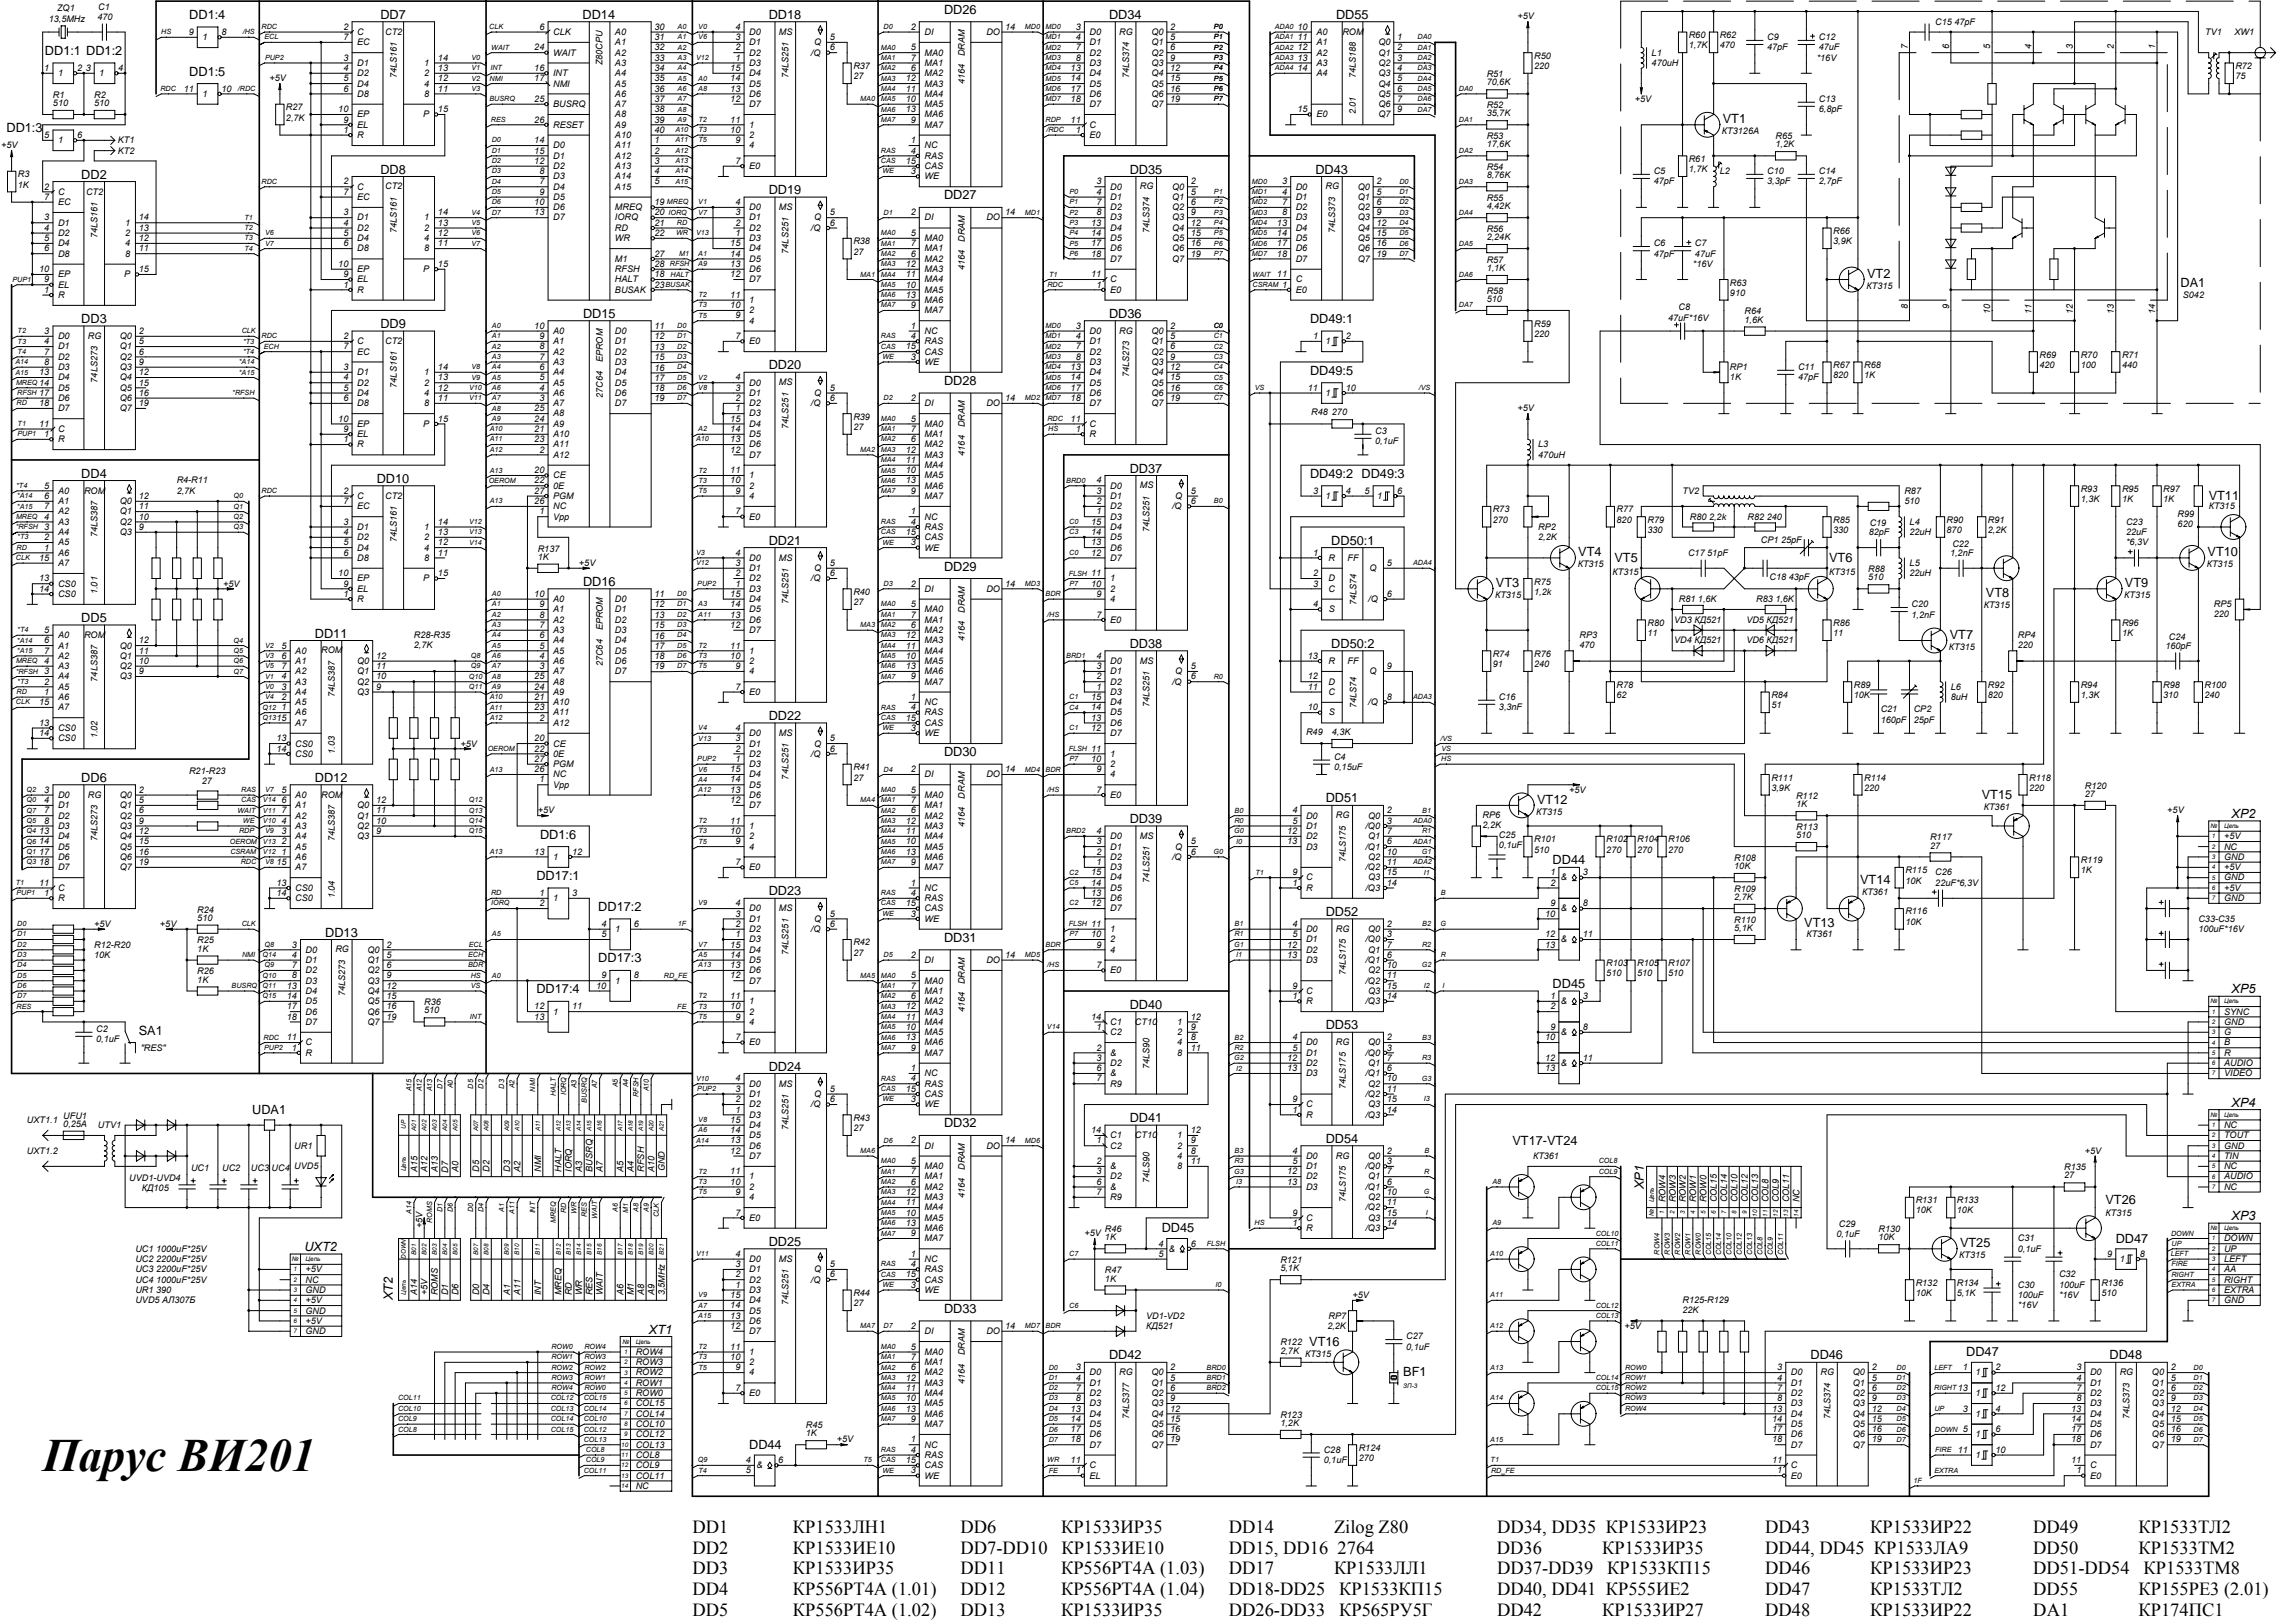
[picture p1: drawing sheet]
<svg xmlns="http://www.w3.org/2000/svg" width="297mm" height="210mm" viewBox="0 0 297 210" stroke-linecap="round" stroke-linejoin="round" font-family="sans-serif">
<defs><g id="words">
<text font-size="6" x="5.5" y="190.3">Парус ВИ201</text>
<g font-size="2.4">
<text x="89.6" y="203.7">DD3</text>
<text x="89.6" y="201">DD2</text>
<text x="89.6" y="198.4">DD1</text>
<text x="102.6" y="203.7">КР1533ИР35</text>
<text x="102.6" y="201">КР1533ИЕ10</text>
<text x="102.6" y="198.4">КР1533ЛН1</text>
<text x="124.3" y="198.4">DD6</text>
<text x="124.3" y="201">DD7-DD10</text>
<text x="124.3" y="203.7">DD11</text>
<text x="137.3" y="198.4">КР1533ИР35</text>
<text x="137.3" y="203.7">КР556РТ4А (1.03)</text>
<text x="137.3" y="201">КР1533ИЕ10</text>
<text x="159" y="203.7">DD17</text>
<text x="159" y="201">DD15, DD16 2764</text>
<text x="159" y="198.4">DD14</text>
<text x="172.6" y="203.7">КР1533ЛЛ1</text>
<text x="172.6" y="198.4">Zilog Z80</text>
<text x="193.7" y="201">DD36</text>
<text x="193.7" y="203.7">DD37-DD39</text>
<text x="193.7" y="198.4">DD34, DD35 КР1533ИР23</text>
<text x="207.3" y="201">КР1533ИР35</text>
<text x="207.9" y="203.7">КР1533КП15</text>
<text x="228.4" y="203.7">DD46</text>
<text x="228.4" y="201">DD44, DD45 КР1533ЛА9</text>
<text x="228.4" y="198.4">DD43</text>
<text x="242" y="203.7">КР1533ИР23</text>
<text x="242" y="198.4">КР1533ИР22</text>
<text x="263.1" y="198.4">DD49</text>
<text x="263.1" y="201">DD50</text>
<text x="263.1" y="203.7">DD51-DD54</text>
<text x="276.7" y="198.4">КР1533ТЛ2</text>
<text x="276.7" y="201">КР1533ТМ2</text>
<text x="277.3" y="203.7">КР1533ТМ8</text>
<text x="89.6" y="206.4">DD4</text>
<text x="89.6" y="209.1">DD5</text>
<text x="102.6" y="206.4">КР556РТ4А (1.01)</text>
<text x="102.6" y="209.1">КР556РТ4А (1.02)</text>
<text x="124.3" y="209.1">DD13</text>
<text x="124.3" y="206.4">DD12</text>
<text x="137.3" y="209.1">КР1533ИР35</text>
<text x="137.3" y="206.4">КР556РТ4А (1.04)</text>
<text x="159" y="209.1">DD26-DD33</text>
<text x="159" y="206.4">DD18-DD25</text>
<text x="173.2" y="209.1">КР565РУ5Г</text>
<text x="173.2" y="206.4">КР1533КП15</text>
<text x="193.7" y="209.1">DD42</text>
<text x="193.7" y="206.4">DD40, DD41 КР555ИЕ2</text>
<text x="207.3" y="209.1">КР1533ИР27</text>
<text x="228.4" y="209.1">DD48</text>
<text x="228.4" y="206.4">DD47</text>
<text x="242" y="209.1">КР1533ИР22</text>
<text x="242" y="206.4">КР1533ТЛ2</text>
<text x="263.1" y="209.1">DА1</text>
<text x="263.1" y="206.4">DD55</text>
<text x="276.7" y="209.1">КР174ПС1</text>
<text x="276.7" y="206.4">КР155РЕ3 (2.01)</text>
</g>
<g font-size="1.6">
<text x="24.5" y="2.4">DD1:4</text>
<text x="49.2" y="2.4">DD7</text>
<text x="75.4" y="2.5">DD14</text>
<text x="99.5" y="2.4">DD18</text>
<text x="122.1" y="1.8">DD26</text>
<text x="143.5" y="2.4">DD34</text>
<text x="172.8" y="2.4">DD55</text>
<text x="5.8" y="7.1">DD1:1 DD1:2</text>
<text x="24.5" y="9.8">DD1:5</text>
<text x=".8" y="17.1">DD1:3</text>
<text x="222.9" y="16">VT1</text>
<text x="10.5" y="23.1">DD2</text>
<text x="49.2" y="22.5">DD8</text>
<text x="146.2" y="22.5">DD35</text>
<text x="170.2" y="22.5">DD43</text>
<text x="99.5" y="25.1">DD19</text>
<text x="122.1" y="25.8">DD27</text>
<text x="241.6" y="36">VT2</text>
<text x="10.5" y="41.8">DD3</text>
<text x="75.4" y="41.1">DD15</text>
<text x="143.5" y="41.1">DD36</text>
<text x="169.5" y="41.8">DD49:1</text>
<text x="282.1" y="37.1">DA1</text>
<text x="49.2" y="42.5">DD9</text>
<text x="99.5" y="47.8">DD20</text>
<text x="122.1" y="49.8">DD28</text>
<text x="169.5" y="48.5">DD49:5</text>
<text x="10.5" y="61.8">DD4</text>
<text x="48.7" y="62.5">DD10</text>
<text x="146.2" y="61.2">DD37</text>
<text x="169.5" y="61.8">DD49:2 DD49:3</text>
<text x="285.7" y="64.7">VT11</text>
<text x="99.5" y="70.5">DD21</text>
<text x="172.2" y="70.5">DD50:1</text>
<text x="75.4" y="75.8">DD16</text>
<text x="122.1" y="73.8">DD29</text>
<text x="193.5" y="76">VT3</text>
<text x="204.2" y="72">VT4</text>
<text x="208.9" y="72.7">VT5</text>
<text x="236.6" y="72.7">VT6</text>
<text x="256.9" y="77.3">VT8</text>
<text x="274.9" y="76">VT9</text>
<text x="285.6" y="72">VT10</text>
<text x="10.5" y="80.5">DD5</text>
<text x="40.7" y="82.5">DD11</text>
<text x="146.2" y="83.8">DD38</text>
<text x="172.2" y="83.8">DD50:2</text>
<text x="252.2" y="82.7">VT7</text>
<text x="99.5" y="93.2">DD22</text>
<text x="10.5" y="101.2">DD6</text>
<text x="40.7" y="101.2">DD12</text>
<text x="122.1" y="97.9">DD30</text>
<text x="146.2" y="106.5">DD39</text>
<text x="171.5" y="103.8">DD51</text>
<text x="198.9" y="104">VT12</text>
<text x="256.4" y="103.4">VT15</text>
<text x="288.7" y="105.8">XP2</text>
<text x="69.4" y="113.9">DD17:1</text>
<text x="69.9" y="108.5">DD1:6</text>
<text x="200.9" y="111.9">DD44</text>
<text x="77.4" y="117.9">DD17:2</text>
<text x="99.5" y="115.9">DD23</text>
<text x="171.5" y="118.5">DD52</text>
<text x="233.4" y="120">VT13</text>
<text x="240.6" y="114.4">VT14</text>
<text x="42.1" y="121.2">DD13</text>
<text x="77.4" y="124.5">DD17:3</text>
<text x="122.1" y="121.9">DD31</text>
<text x="69.4" y="128.5">DD17:4</text>
<text x="146.2" y="130.5">DD40</text>
<text x="200.9" y="127.9">DD45</text>
<text x="288.7" y="128.5">XP5</text>
<text x="17.9" y="133.9">SA1</text>
<text x="171.5" y="133.2">DD53</text>
<text x="99.5" y="138.5">DD24</text>
<text x="288.7" y="143.2">XP4</text>
<text x="32.6" y="144.1">UDA1</text>
<text x="122.1" y="145.9">DD32</text>
<text x="146.2" y="145.2">DD41</text>
<text x="171.5" y="147.9">DD54</text>
<text x="195.7" y="148.1">VT17-VT24</text>
<text x="212.7" y="153.9" transform="rotate(-90 212.7 153.9)">XP1</text>
<text x="272.4" y="155.8">VT26</text>
<text x="39.4" y="161.9">UXT2</text>
<text x="99.5" y="161.2">DD25</text>
<text x="150.3" y="159.5">DD45</text>
<text x="253.6" y="161.4">VT25</text>
<text x="273.7" y="160.8">DD47</text>
<text x="288.7" y="157.9">XP3</text>
<text x="50.8" y="168.3" transform="rotate(-90 50.8 168.3)">XT2</text>
<text x="83.9" y="172.6">XT1</text>
<text x="122.1" y="169.9">DD33</text>
<text x="143.5" y="175.9">DD42</text>
<text x="169.4" y="174.2">VT16</text>
<text x="181.5" y="178.1">BF1</text>
<text x="234.2" y="175.9">DD46</text>
<text x="254.4" y="175.5">DD47</text>
<text x="272.9" y="175.9">DD48</text>
<text x="96.9" y="187.5">DD44</text>
</g>
<g font-size="1.2">
<text x="6.3" y="2.8">13,5MHz</text>
<text x="7.4" y="1.5">ZQ1</text>
<text x="12.6" y="2.6">470</text>
<text x="12.7" y="1.4">C1</text>
<text x="24.4" y="4.5">9</text>
<text x="26.2" y="5.2">1</text>
<text x="28.6" y="4.5">8</text>
<text x="44.4" y="3.9">2</text>
<text x="44.4" y="5.2">7</text>
<text x="46.2" y="5.9">EC</text>
<text x="46.2" y="4.5">C</text>
<text x="49.8" y="4.5">CT2</text>
<text x="69.8" y="3.9">6</text>
<text x="71.6" y="4.5">CLK</text>
<text x="79.6" y="4.5">A0</text>
<text x="79.6" y="5.9">A1</text>
<text x="84.7" y="5.2">31</text>
<text x="84.7" y="3.9">30</text>
<text x="95.1" y="3.9">4</text>
<text x="95.1" y="5.2">3</text>
<text x="96.9" y="4.5">D0</text>
<text x="96.9" y="5.9">D1</text>
<text x="100.8" y="4.5">MS</text>
<text x="105.3" y="5.9">Q</text>
<text x="107.4" y="5.2">5</text>
<text x="117.8" y="3.9">2</text>
<text x="119.6" y="4.5">DI</text>
<text x="127.6" y="4.5">DO</text>
<text x="130" y="3.9">14</text>
<text x="139.2" y="3.9">3</text>
<text x="139.2" y="5.2">4</text>
<text x="140.9" y="4.5">D0</text>
<text x="140.9" y="5.9">D1</text>
<text x="144.8" y="4.5">RG</text>
<text x="149" y="4.5">Q0</text>
<text x="149" y="5.9">Q1</text>
<text x="151.4" y="3.9">2</text>
<text x="151.4" y="5.2">5</text>
<text x="167.9" y="5.2">11</text>
<text x="167.9" y="3.9">10</text>
<text x="170.3" y="5.9">A1</text>
<text x="170.3" y="4.5">A0</text>
<text x="173.7" y="4.5">ROM</text>
<text x="178.3" y="5.9">Q0</text>
<text x="180.8" y="5.2">1</text>
<text x="196.3" y="2.5">+5V</text>
<text x="218.5" y="4.9">R60</text>
<text x="222.5" y="4.9">R62</text>
<text x="228.6" y="5.2">C9</text>
<text x="235.3" y="5.2">C12</text>
<text x="250.4" y="3.2">C15 47pF</text>
<text x="285.3" y="4.5">TV1</text>
<text x="289.1" y="4.5">XW1</text>
<text x="5.7" y="9.2">1</text>
<text x="7.5" y="9.9">1</text>
<text x="10" y="9.2">2</text>
<text x="11.1" y="9.2">3</text>
<text x="12.8" y="9.9">1</text>
<text x="15.3" y="9.2">4</text>
<text x="23.8" y="11.9">11</text>
<text x="28.6" y="11.9">10</text>
<text x="34.9" y="10.5">+5V</text>
<text x="44.4" y="10.5">5</text>
<text x="44.4" y="11.9">6</text>
<text x="44.4" y="7.9">3</text>
<text x="44.4" y="9.2">4</text>
<text x="46.2" y="11.2">D4</text>
<text x="46.2" y="9.9">D2</text>
<text x="46.2" y="8.5">D1</text>
<text x="51.3" y="10.1" transform="rotate(-90 51.3 10.1)">74LS161</text>
<text x="54.9" y="11.2">4</text>
<text x="54.9" y="9.9">2</text>
<text x="54.9" y="8.5">1</text>
<text x="56.7" y="10.5">12</text>
<text x="56.7" y="11.9">11</text>
<text x="56.7" y="7.9">14</text>
<text x="56.7" y="9.2">13</text>
<text x="69.1" y="9.2">16</text>
<text x="69.1" y="10.5">17</text>
<text x="69.1" y="6.5">24</text>
<text x="71.6" y="9.9">INT</text>
<text x="71.6" y="11.2">NMI</text>
<text x="71.6" y="7.2">WAIT</text>
<text x="78" y="8.5" transform="rotate(-90 78 8.5)">Z80CPU</text>
<text x="79.6" y="11.2">A5</text>
<text x="79.6" y="8.5">A3</text>
<text x="79.6" y="9.9">A4</text>
<text x="79.6" y="7.2">A2</text>
<text x="84.7" y="9.2">34</text>
<text x="84.7" y="10.5">35</text>
<text x="84.7" y="11.9">36</text>
<text x="84.7" y="7.9">33</text>
<text x="84.7" y="6.5">32</text>
<text x="94.5" y="10.5">14</text>
<text x="94.5" y="9.2">15</text>
<text x="94.5" y="11.9">13</text>
<text x="95.1" y="7.9">1</text>
<text x="95.1" y="6.5">2</text>
<text x="96.9" y="7.2">D2</text>
<text x="96.9" y="8.5">D3</text>
<text x="96.9" y="9.9">D4</text>
<text x="96.9" y="11.2">D5</text>
<text x="102" y="10.1" transform="rotate(-90 102 10.1)">74LS251</text>
<text x="104.9" y="7.2">/Q</text>
<text x="107.4" y="6.5">6</text>
<text x="110.4" y="8.9">R37</text>
<text x="110.4" y="10.3">27</text>
<text x="117.2" y="11.9">11</text>
<text x="117.2" y="10.5">12</text>
<text x="117.8" y="9.2">6</text>
<text x="117.8" y="6.5">5</text>
<text x="117.8" y="7.9">7</text>
<text x="119.6" y="11.2">MA3</text>
<text x="119.6" y="8.5">MA1</text>
<text x="119.6" y="9.9">MA2</text>
<text x="119.6" y="7.2">MA0</text>
<text x="124.8" y="10.9" transform="rotate(-90 124.8 10.9)">4164</text>
<text x="124.8" y="7.3" transform="rotate(-90 124.8 7.3)">DRAM</text>
<text x="138.5" y="9.2">13</text>
<text x="138.5" y="10.5">14</text>
<text x="138.5" y="11.9">17</text>
<text x="139.2" y="7.9">8</text>
<text x="139.2" y="6.5">7</text>
<text x="140.9" y="7.2">D2</text>
<text x="140.9" y="8.5">D3</text>
<text x="140.9" y="9.9">D4</text>
<text x="140.9" y="11.2">D5</text>
<text x="146.1" y="10.1" transform="rotate(-90 146.1 10.1)">74LS374</text>
<text x="149" y="7.2">Q2</text>
<text x="149" y="8.5">Q3</text>
<text x="149" y="9.9">Q4</text>
<text x="149" y="11.2">Q5</text>
<text x="151.4" y="7.9">9</text>
<text x="151.4" y="9.2">12</text>
<text x="151.4" y="10.5">15</text>
<text x="151.4" y="11.9">16</text>
<text x="151.4" y="6.5">6</text>
<text x="167.9" y="6.5">12</text>
<text x="167.9" y="7.9">13</text>
<text x="167.9" y="9.2">14</text>
<text x="170.3" y="7.2">A2</text>
<text x="170.3" y="8.5">A3</text>
<text x="170.3" y="9.9">A4</text>
<text x="175.4" y="10.1" transform="rotate(-90 175.4 10.1)">74LS188</text>
<text x="178.3" y="8.5">Q2</text>
<text x="178.3" y="9.9">Q3</text>
<text x="178.3" y="11.2">Q4</text>
<text x="178.3" y="7.2">Q1</text>
<text x="180.8" y="6.5">2</text>
<text x="180.8" y="10.5">5</text>
<text x="180.8" y="9.2">4</text>
<text x="180.8" y="7.9">3</text>
<text x="180.8" y="11.9">6</text>
<text x="192.3" y="11">70,6K</text>
<text x="192.3" y="10">R51</text>
<text x="198.5" y="7.6">R50</text>
<text x="198.5" y="8.9">220</text>
<text x="213.7" y="7.2">L1</text>
<text x="213.7" y="8.5">470uH</text>
<text x="218.5" y="6.3">1,7K</text>
<text x="222.5" y="6.3">470</text>
<text x="228.6" y="6.5">47pF</text>
<text x="235" y="7.9">*16V</text>
<text x="235.3" y="6.5">47uF</text>
<text x="246.8" y="6.4" transform="rotate(-90 246.8 6.4)">7</text>
<text x="252.2" y="6.4" transform="rotate(-90 252.2 6.4)">6</text>
<text x="257.5" y="6.4" transform="rotate(-90 257.5 6.4)">5</text>
<text x="262.8" y="6.4" transform="rotate(-90 262.8 6.4)">4</text>
<text x="268.2" y="6.4" transform="rotate(-90 268.2 6.4)">3</text>
<text x="273.5" y="6.4" transform="rotate(-90 273.5 6.4)">2</text>
<text x="278.8" y="6.4" transform="rotate(-90 278.8 6.4)">1</text>
<text x="289.2" y="8.9">R72</text>
<text x="289.2" y="10.3">75</text>
<text x="5.7" y="17.9">5</text>
<text x="6.9" y="13.7">510</text>
<text x="6.9" y="12.7">R1</text>
<text x="10" y="17.9">6</text>
<text x="12.2" y="13.7">510</text>
<text x="12.2" y="12.7">R2</text>
<text x="26.2" y="12.5">1</text>
<text x="37" y="14.3">R27</text>
<text x="37" y="15.6">2,7K</text>
<text x="43.8" y="14.5">10</text>
<text x="44.4" y="17.2">1</text>
<text x="44.4" y="15.9">9</text>
<text x="46.2" y="15.2">EP</text>
<text x="46.2" y="12.5">D8</text>
<text x="46.2" y="17.9">R</text>
<text x="46.2" y="16.5">EL</text>
<text x="54.8" y="15.2">P</text>
<text x="54.9" y="12.5">8</text>
<text x="56.7" y="14.5">15</text>
<text x="69.1" y="15.9">26</text>
<text x="69.1" y="13.2">25</text>
<text x="71.6" y="16.5">RESET</text>
<text x="71.6" y="13.9">BUSRQ</text>
<text x="79.6" y="15.2">A8</text>
<text x="79.6" y="16.5">A9</text>
<text x="79.6" y="17.9">A10</text>
<text x="79.6" y="12.5">A6</text>
<text x="79.6" y="13.9">A7</text>
<text x="84.7" y="17.2">40</text>
<text x="84.7" y="15.9">39</text>
<text x="84.7" y="13.2">37</text>
<text x="84.7" y="14.5">38</text>
<text x="94.5" y="15.9">11</text>
<text x="94.5" y="17.2">10</text>
<text x="94.5" y="13.2">12</text>
<text x="96.9" y="16.5">1</text>
<text x="96.9" y="17.9">2</text>
<text x="96.9" y="12.5">D6</text>
<text x="96.9" y="13.9">D7</text>
<text x="117.2" y="13.2">10</text>
<text x="117.2" y="14.5">13</text>
<text x="117.8" y="15.9">9</text>
<text x="119.6" y="13.9">MA5</text>
<text x="119.6" y="16.5">MA7</text>
<text x="119.6" y="12.5">MA4</text>
<text x="119.6" y="15.2">MA6</text>
<text x="138.5" y="15.9">11</text>
<text x="138.5" y="13.2">18</text>
<text x="139.2" y="17.2">1</text>
<text x="140.9" y="16.5">C</text>
<text x="140.9" y="17.9">E0</text>
<text x="140.9" y="12.5">D6</text>
<text x="140.9" y="13.9">D7</text>
<text x="149" y="12.5">Q6</text>
<text x="149" y="13.9">Q7</text>
<text x="151.4" y="13.2">19</text>
<text x="167.9" y="14.5">15</text>
<text x="170.3" y="15.2">E0</text>
<text x="175.4" y="14.8" transform="rotate(-90 175.4 14.8)">2.01</text>
<text x="178.3" y="12.5">Q5</text>
<text x="178.3" y="15.2">Q7</text>
<text x="178.3" y="13.9">Q6</text>
<text x="180.8" y="13.2">7</text>
<text x="180.8" y="14.5">9</text>
<text x="192.3" y="15.1">35,7K</text>
<text x="192.3" y="14">R52</text>
<text x="192.3" y="18">R53</text>
<text x="211.5" y="13.2">+5V</text>
<text x="222.8" y="17.4">КТ3126А</text>
<text x="229.7" y="18">R65</text>
<text x="235.3" y="13.2">C13</text>
<text x="235.3" y="14.5">6,8pF</text>
<text x=".2" y="19.2">+5V</text>
<text x="2.3" y="22.9">R3</text>
<text x="7.5" y="18.5">1</text>
<text x="15.3" y="19.9">KT2</text>
<text x="15.3" y="18.5">KT1</text>
<text x="44.4" y="23.9">2</text>
<text x="69.1" y="21.2">12</text>
<text x="69.1" y="18.5">14</text>
<text x="69.1" y="19.9">15</text>
<text x="69.8" y="23.9">7</text>
<text x="69.8" y="22.5">8</text>
<text x="71.6" y="20.5">D1</text>
<text x="71.6" y="21.9">D2</text>
<text x="71.6" y="23.2">D3</text>
<text x="71.6" y="19.2">D0</text>
<text x="79.6" y="23.2">A14</text>
<text x="79.6" y="19.2">A11</text>
<text x="79.6" y="20.5">A12</text>
<text x="79.6" y="21.9">A13</text>
<text x="84.7" y="21.2">3</text>
<text x="84.7" y="18.5">1</text>
<text x="84.7" y="19.9">2</text>
<text x="84.7" y="22.5">4</text>
<text x="84.7" y="23.9">5</text>
<text x="95.1" y="21.2">7</text>
<text x="95.1" y="18.5">9</text>
<text x="96.9" y="19.2">4</text>
<text x="96.9" y="21.9">E0</text>
<text x="117.2" y="21.2">15</text>
<text x="117.8" y="19.9">4</text>
<text x="117.8" y="22.5">3</text>
<text x="117.8" y="18.5">1</text>
<text x="119.6" y="21.9">CAS</text>
<text x="119.6" y="20.5">RAS</text>
<text x="119.6" y="19.2">NC</text>
<text x="119.6" y="23.2">WE</text>
<text x="141.9" y="23.9">3</text>
<text x="154.1" y="23.9">2</text>
<text x="165.9" y="23.9">3</text>
<text x="178.1" y="23.9">2</text>
<text x="192.3" y="23.1">8,76K</text>
<text x="192.3" y="22">R54</text>
<text x="192.3" y="19.1">17,6K</text>
<text x="213.9" y="22.5">C5</text>
<text x="213.9" y="23.9">47pF</text>
<text x="218.5" y="20.9">R61</text>
<text x="218.5" y="22.3">1,7K</text>
<text x="222.5" y="22.5">L2</text>
<text x="228.6" y="22.5">C10</text>
<text x="228.6" y="23.9">3,3pF</text>
<text x="229.7" y="19.1">1,2K</text>
<text x="235.3" y="22.5">C14</text>
<text x="235.3" y="23.9">2,7pF</text>
<text x="2.3" y="24.3">1K</text>
<text x="5.7" y="28.5">3</text>
<text x="5.7" y="24.5">2</text>
<text x="5.7" y="29.9">4</text>
<text x="5.7" y="25.9">7</text>
<text x="7.5" y="26.5">EC</text>
<text x="7.5" y="25.2">C</text>
<text x="7.5" y="29.2">D1</text>
<text x="11.1" y="25.2">CT2</text>
<text x="16.2" y="29.2">1</text>
<text x="18" y="28.5">14</text>
<text x="18" y="29.9">13</text>
<text x="44.4" y="27.9">3</text>
<text x="44.4" y="29.2">4</text>
<text x="44.4" y="25.2">7</text>
<text x="46.2" y="29.9">D2</text>
<text x="46.2" y="25.9">EC</text>
<text x="46.2" y="24.5">C</text>
<text x="46.2" y="28.5">D1</text>
<text x="49.8" y="24.5">CT2</text>
<text x="54.9" y="29.9">2</text>
<text x="54.9" y="28.5">1</text>
<text x="56.7" y="27.9">14</text>
<text x="56.7" y="29.2">13</text>
<text x="69.1" y="26.5">10</text>
<text x="69.1" y="27.9">13</text>
<text x="69.8" y="25.2">9</text>
<text x="71.6" y="28.5">D7</text>
<text x="71.6" y="24.5">D4</text>
<text x="71.6" y="25.9">D5</text>
<text x="71.6" y="27.2">D6</text>
<text x="79.6" y="29.9">RD</text>
<text x="79.6" y="24.5">A15</text>
<text x="79.6" y="27.2">MREQ</text>
<text x="79.6" y="28.5">IORQ</text>
<text x="84.7" y="29.2">21</text>
<text x="84.7" y="26.5">19</text>
<text x="84.7" y="27.9">20</text>
<text x="95.1" y="26.5">4</text>
<text x="95.1" y="27.9">3</text>
<text x="95.1" y="29.2">2</text>
<text x="96.9" y="29.9">D2</text>
<text x="96.9" y="27.2">D0</text>
<text x="96.9" y="28.5">D1</text>
<text x="100.8" y="27.2">MS</text>
<text x="104.9" y="29.9">/Q</text>
<text x="105.3" y="28.5">Q</text>
<text x="107.4" y="27.9">5</text>
<text x="107.4" y="29.2">6</text>
<text x="117.8" y="27.9">2</text>
<text x="119.6" y="28.5">DI</text>
<text x="127.6" y="28.5">DO</text>
<text x="130" y="27.9">14</text>
<text x="141.2" y="29.2">13</text>
<text x="141.9" y="27.9">8</text>
<text x="141.9" y="25.2">4</text>
<text x="141.9" y="26.5">7</text>
<text x="143.6" y="27.2">D2</text>
<text x="143.6" y="28.5">D3</text>
<text x="143.6" y="29.9">D4</text>
<text x="143.6" y="24.5">D0</text>
<text x="143.6" y="25.9">D1</text>
<text x="147.5" y="24.5">RG</text>
<text x="151.6" y="24.5">Q0</text>
<text x="151.6" y="27.2">Q2</text>
<text x="151.6" y="28.5">Q3</text>
<text x="151.6" y="29.9">Q4</text>
<text x="151.6" y="25.9">Q1</text>
<text x="154.1" y="27.9">9</text>
<text x="154.1" y="29.2">12</text>
<text x="154.1" y="25.2">5</text>
<text x="154.1" y="26.5">6</text>
<text x="165.2" y="29.2">13</text>
<text x="165.9" y="27.9">8</text>
<text x="165.9" y="25.2">4</text>
<text x="165.9" y="26.5">7</text>
<text x="167.6" y="27.2">D2</text>
<text x="167.6" y="28.5">D3</text>
<text x="167.6" y="29.9">D4</text>
<text x="167.6" y="24.5">D0</text>
<text x="167.6" y="25.9">D1</text>
<text x="171.5" y="24.5">RG</text>
<text x="175.7" y="24.5">Q0</text>
<text x="175.7" y="27.2">Q2</text>
<text x="175.7" y="28.5">Q3</text>
<text x="175.7" y="29.9">Q4</text>
<text x="175.7" y="25.9">Q1</text>
<text x="178.1" y="27.9">9</text>
<text x="178.1" y="29.2">12</text>
<text x="178.1" y="25.2">5</text>
<text x="178.1" y="26.5">6</text>
<text x="192.3" y="27.1">4,42K</text>
<text x="192.3" y="26">R55</text>
<text x="5.1" y="35.2">10</text>
<text x="5.7" y="31.2">5</text>
<text x="5.7" y="32.5">6</text>
<text x="7.5" y="35.9">EP</text>
<text x="7.5" y="31.9">D4</text>
<text x="7.5" y="30.5">D2</text>
<text x="7.5" y="33.2">D8</text>
<text x="12.6" y="30.8" transform="rotate(-90 12.6 30.8)">74LS161</text>
<text x="16.1" y="35.9">P</text>
<text x="16.2" y="31.9">4</text>
<text x="16.2" y="30.5">2</text>
<text x="16.2" y="33.2">8</text>
<text x="18" y="31.2">12</text>
<text x="18" y="35.2">15</text>
<text x="18" y="32.5">11</text>
<text x="43.8" y="34.5">10</text>
<text x="44.4" y="30.5">5</text>
<text x="44.4" y="31.9">6</text>
<text x="44.4" y="35.9">9</text>
<text x="46.2" y="35.2">EP</text>
<text x="46.2" y="31.2">D4</text>
<text x="46.2" y="32.5">D8</text>
<text x="51.3" y="30.2" transform="rotate(-90 51.3 30.2)">74LS161</text>
<text x="54.8" y="35.2">P</text>
<text x="54.9" y="31.2">4</text>
<text x="54.9" y="32.5">8</text>
<text x="56.7" y="30.5">12</text>
<text x="56.7" y="34.5">15</text>
<text x="56.7" y="31.9">11</text>
<text x="79.6" y="31.2">WR</text>
<text x="79.6" y="33.9">M1</text>
<text x="79.6" y="35.2">RFSH</text>
<text x="84.7" y="33.2">27</text>
<text x="84.7" y="35.9">18</text>
<text x="84.7" y="34.5">28</text>
<text x="84.7" y="30.5">22</text>
<text x="94.5" y="33.2">14</text>
<text x="94.5" y="31.9">15</text>
<text x="94.5" y="34.5">13</text>
<text x="94.5" y="35.9">12</text>
<text x="95.1" y="30.5">1</text>
<text x="96.9" y="31.2">D3</text>
<text x="96.9" y="32.5">D4</text>
<text x="96.9" y="33.9">D5</text>
<text x="96.9" y="35.2">D6</text>
<text x="102" y="32.8" transform="rotate(-90 102 32.8)">74LS251</text>
<text x="110.4" y="31.6">R38</text>
<text x="110.4" y="32.9">27</text>
<text x="117.2" y="35.9">11</text>
<text x="117.2" y="34.5">12</text>
<text x="117.8" y="33.2">6</text>
<text x="117.8" y="30.5">5</text>
<text x="117.8" y="31.9">7</text>
<text x="119.6" y="35.2">MA3</text>
<text x="119.6" y="32.5">MA1</text>
<text x="119.6" y="33.9">MA2</text>
<text x="119.6" y="31.2">MA0</text>
<text x="124.8" y="34.9" transform="rotate(-90 124.8 34.9)">4164</text>
<text x="124.8" y="31.3" transform="rotate(-90 124.8 31.3)">DRAM</text>
<text x="141.2" y="35.9">11</text>
<text x="141.2" y="30.5">14</text>
<text x="141.2" y="31.9">17</text>
<text x="141.2" y="33.2">18</text>
<text x="143.6" y="31.2">D5</text>
<text x="143.6" y="32.5">D6</text>
<text x="143.6" y="33.9">D7</text>
<text x="148.7" y="30.2" transform="rotate(-90 148.7 30.2)">74LS374</text>
<text x="151.6" y="31.2">Q5</text>
<text x="151.6" y="32.5">Q6</text>
<text x="151.6" y="33.9">Q7</text>
<text x="154.1" y="30.5">15</text>
<text x="154.1" y="31.9">16</text>
<text x="154.1" y="33.2">19</text>
<text x="165.2" y="35.9">11</text>
<text x="165.2" y="30.5">14</text>
<text x="165.2" y="31.9">17</text>
<text x="165.2" y="33.2">18</text>
<text x="167.6" y="31.2">D5</text>
<text x="167.6" y="32.5">D6</text>
<text x="167.6" y="33.9">D7</text>
<text x="172.7" y="30.2" transform="rotate(-90 172.7 30.2)">74LS373</text>
<text x="175.7" y="31.2">Q5</text>
<text x="175.7" y="32.5">Q6</text>
<text x="175.7" y="33.9">Q7</text>
<text x="178.1" y="30.5">15</text>
<text x="178.1" y="31.9">16</text>
<text x="178.1" y="33.2">19</text>
<text x="192.3" y="31.1">2,24K</text>
<text x="192.3" y="30">R56</text>
<text x="192.3" y="35.1">1,1K</text>
<text x="192.3" y="34">R57</text>
<text x="213.9" y="31.9">C6</text>
<text x="213.9" y="33.2">47pF</text>
<text x="219" y="34.5">*16V</text>
<text x="219.3" y="31.9">C7</text>
<text x="219.3" y="33.2">47uF</text>
<text x="237.2" y="30.3">R66</text>
<text x="237.2" y="31.6">3,9K</text>
<text x="5.7" y="37.9">1</text>
<text x="5.7" y="36.6">9</text>
<text x="7.5" y="38.5">R</text>
<text x="7.5" y="37.2">EL</text>
<text x="44.4" y="37.2">1</text>
<text x="46.2" y="37.9">R</text>
<text x="46.2" y="36.6">EL</text>
<text x="79.6" y="36.6">HALT</text>
<text x="79.6" y="37.9">BUSAK</text>
<text x="84.7" y="37.2">23</text>
<text x="94.5" y="38.5">11</text>
<text x="94.5" y="39.9">10</text>
<text x="95.1" y="41.2">9</text>
<text x="96.9" y="39.2">1</text>
<text x="96.9" y="40.6">2</text>
<text x="96.9" y="41.9">4</text>
<text x="96.9" y="36.6">D7</text>
<text x="117.2" y="37.2">10</text>
<text x="117.2" y="38.5">13</text>
<text x="117.8" y="39.9">9</text>
<text x="119.6" y="37.9">MA5</text>
<text x="119.6" y="40.6">MA7</text>
<text x="119.6" y="36.6">MA4</text>
<text x="119.6" y="39.2">MA6</text>
<text x="141.9" y="37.2">1</text>
<text x="143.6" y="36.6">C</text>
<text x="143.6" y="37.9">E0</text>
<text x="165.9" y="37.2">1</text>
<text x="167.6" y="36.6">C</text>
<text x="167.6" y="37.9">E0</text>
<text x="192.3" y="39.1">510</text>
<text x="192.3" y="38">R58</text>
<text x="215.8" y="41.5">47uF*16V</text>
<text x="217.1" y="40.2">C8</text>
<text x="223.8" y="37">R63</text>
<text x="223.8" y="38.3">910</text>
<text x="225.7" y="41.7">1,6K</text>
<text x="225.7" y="40.7">R64</text>
<text x="241.5" y="37.4">КТ315</text>
<text x="246.8" y="39.9" transform="rotate(-90 246.8 39.9)">8</text>
<text x="252.2" y="39.9" transform="rotate(-90 252.2 39.9)">9</text>
<text x="257.5" y="40.6" transform="rotate(-90 257.5 40.6)">10</text>
<text x="262.8" y="40.6" transform="rotate(-90 262.8 40.6)">11</text>
<text x="268.2" y="40.6" transform="rotate(-90 268.2 40.6)">12</text>
<text x="273.5" y="40.6" transform="rotate(-90 273.5 40.6)">13</text>
<text x="278.8" y="40.6" transform="rotate(-90 278.8 40.6)">14</text>
<text x="282.4" y="38.5">S042</text>
<text x="5.7" y="43.2">3</text>
<text x="5.7" y="47.2">8</text>
<text x="5.7" y="44.6">4</text>
<text x="5.7" y="45.9">7</text>
<text x="7.5" y="46.5">D2</text>
<text x="7.5" y="47.9">D3</text>
<text x="7.5" y="43.9">D0</text>
<text x="7.5" y="45.2">D1</text>
<text x="11.4" y="43.9">RG</text>
<text x="15.5" y="43.9">Q0</text>
<text x="15.5" y="46.5">Q2</text>
<text x="15.5" y="47.9">Q3</text>
<text x="15.5" y="45.2">Q1</text>
<text x="18" y="43.2">2</text>
<text x="18" y="47.2">9</text>
<text x="18" y="44.6">5</text>
<text x="18" y="45.9">6</text>
<text x="44.4" y="47.9">3</text>
<text x="44.4" y="43.9">2</text>
<text x="44.4" y="45.2">7</text>
<text x="46.2" y="45.9">EC</text>
<text x="46.2" y="44.6">C</text>
<text x="49.8" y="44.5">CT2</text>
<text x="56.7" y="47.9">14</text>
<text x="69.1" y="42.5">10</text>
<text x="69.8" y="43.9">9</text>
<text x="69.8" y="45.2">8</text>
<text x="69.8" y="46.5">7</text>
<text x="69.8" y="47.9">6</text>
<text x="71.6" y="43.2">A0</text>
<text x="71.6" y="44.6">A1</text>
<text x="71.6" y="45.9">A2</text>
<text x="71.6" y="47.2">A3</text>
<text x="78" y="46.9" transform="rotate(-90 78 46.9)">EPROM</text>
<text x="79.6" y="43.2">D0</text>
<text x="79.6" y="44.6">D1</text>
<text x="79.6" y="45.9">D2</text>
<text x="79.6" y="47.2">D3</text>
<text x="84.7" y="46.6">15</text>
<text x="84.7" y="45.2">13</text>
<text x="84.7" y="42.6">11</text>
<text x="84.7" y="43.9">12</text>
<text x="84.7" y="48">16</text>
<text x="95.1" y="43.9">7</text>
<text x="96.9" y="44.6">E0</text>
<text x="117.2" y="45.2">15</text>
<text x="117.8" y="43.9">4</text>
<text x="117.8" y="46.5">3</text>
<text x="117.8" y="42.5">1</text>
<text x="119.6" y="45.9">CAS</text>
<text x="119.6" y="44.6">RAS</text>
<text x="119.6" y="43.2">NC</text>
<text x="119.6" y="47.2">WE</text>
<text x="138.5" y="47.9">13</text>
<text x="139.2" y="42.5">3</text>
<text x="139.2" y="46.5">8</text>
<text x="139.2" y="43.9">4</text>
<text x="139.2" y="45.2">7</text>
<text x="140.9" y="45.9">D2</text>
<text x="140.9" y="47.2">D3</text>
<text x="140.9" y="43.2">D0</text>
<text x="140.9" y="44.6">D1</text>
<text x="144.8" y="43.2">RG</text>
<text x="149" y="43.2">Q0</text>
<text x="149" y="45.9">Q2</text>
<text x="149" y="47.2">Q3</text>
<text x="149" y="44.6">Q1</text>
<text x="151.4" y="42.5">2</text>
<text x="151.4" y="46.5">9</text>
<text x="151.4" y="47.9">12</text>
<text x="151.4" y="43.9">5</text>
<text x="151.4" y="45.2">6</text>
<text x="169.9" y="43.9">1</text>
<text x="171.5" y="44.6">1</text>
<text x="174.1" y="43.9">2</text>
<text x="198.5" y="42.3">R59</text>
<text x="198.5" y="43.6">220</text>
<text x="223.8" y="47.9">RP1</text>
<text x="232.6" y="47.9">C11</text>
<text x="237.2" y="47.6">R67</text>
<text x="241.2" y="47.6">R68</text>
<text x="263.9" y="46.3">R69</text>
<text x="263.9" y="47.6">420</text>
<text x="269.2" y="46.3">R70</text>
<text x="269.2" y="47.6">100</text>
<text x="274.5" y="46.3">R71</text>
<text x="274.5" y="47.6">440</text>
<text x="5.1" y="48.6">13</text>
<text x="5.1" y="49.9">14</text>
<text x="5.1" y="51.2">17</text>
<text x="5.1" y="52.6">18</text>
<text x="7.5" y="49.2">D4</text>
<text x="7.5" y="50.6">D5</text>
<text x="7.5" y="51.9">D6</text>
<text x="7.5" y="53.2">D7</text>
<text x="12.6" y="49.5" transform="rotate(-90 12.6 49.5)">74LS273</text>
<text x="15.5" y="49.2">Q4</text>
<text x="15.5" y="50.6">Q5</text>
<text x="15.5" y="51.9">Q6</text>
<text x="15.5" y="53.2">Q7</text>
<text x="18" y="48.6">12</text>
<text x="18" y="49.9">15</text>
<text x="18" y="51.2">16</text>
<text x="18" y="52.6">19</text>
<text x="44.4" y="50.6">5</text>
<text x="44.4" y="51.9">6</text>
<text x="44.4" y="49.2">4</text>
<text x="46.2" y="51.2">D4</text>
<text x="46.2" y="49.9">D2</text>
<text x="46.2" y="52.6">D8</text>
<text x="46.2" y="48.6">D1</text>
<text x="51.3" y="50.2" transform="rotate(-90 51.3 50.2)">74LS161</text>
<text x="54.9" y="51.2">4</text>
<text x="54.9" y="49.9">2</text>
<text x="54.9" y="52.6">8</text>
<text x="54.9" y="48.6">1</text>
<text x="56.7" y="50.6">12</text>
<text x="56.7" y="51.9">11</text>
<text x="56.7" y="49.2">13</text>
<text x="69.1" y="53.2">25</text>
<text x="69.8" y="50.6">4</text>
<text x="69.8" y="51.9">3</text>
<text x="69.8" y="49.2">5</text>
<text x="71.6" y="52.6">A7</text>
<text x="71.6" y="48.6">A4</text>
<text x="71.6" y="51.2">A6</text>
<text x="71.6" y="49.9">A5</text>
<text x="71.6" y="53.9">A8</text>
<text x="78" y="51.5" transform="rotate(-90 78 51.5)">27C64</text>
<text x="79.6" y="52.6">D7</text>
<text x="79.6" y="48.6">D4</text>
<text x="79.6" y="51.2">D6</text>
<text x="79.6" y="49.9">D5</text>
<text x="84.7" y="50.6">18</text>
<text x="84.7" y="51.9">19</text>
<text x="84.7" y="49.3">17</text>
<text x="95.1" y="49.2">4</text>
<text x="95.1" y="53.2">1</text>
<text x="95.1" y="50.6">3</text>
<text x="95.1" y="51.9">2</text>
<text x="96.9" y="52.6">D2</text>
<text x="96.9" y="53.9">D3</text>
<text x="96.9" y="49.9">D0</text>
<text x="96.9" y="51.2">D1</text>
<text x="100.8" y="49.9">MS</text>
<text x="104.9" y="52.6">/Q</text>
<text x="105.3" y="51.2">Q</text>
<text x="107.4" y="50.6">5</text>
<text x="107.4" y="51.9">6</text>
<text x="117.8" y="51.9">2</text>
<text x="119.6" y="52.6">DI</text>
<text x="127.6" y="52.6">DO</text>
<text x="130" y="51.9">14</text>
<text x="138.5" y="49.2">14</text>
<text x="138.5" y="50.6">17</text>
<text x="138.5" y="51.9">18</text>
<text x="140.9" y="48.6">D4</text>
<text x="140.9" y="49.9">D5</text>
<text x="140.9" y="51.2">D6</text>
<text x="140.9" y="52.6">D7</text>
<text x="146.1" y="48.8" transform="rotate(-90 146.1 48.8)">74LS273</text>
<text x="149" y="48.6">Q4</text>
<text x="149" y="49.9">Q5</text>
<text x="149" y="51.2">Q6</text>
<text x="149" y="52.6">Q7</text>
<text x="151.4" y="49.2">15</text>
<text x="151.4" y="50.6">16</text>
<text x="151.4" y="51.9">19</text>
<text x="169.2" y="50.6">11</text>
<text x="169.6" y="53.8">R48</text>
<text x="171.5" y="51.2">1</text>
<text x="172.3" y="53.8">270</text>
<text x="174.1" y="50.6">10</text>
<text x="196.3" y="53.2">+5V</text>
<text x="223.8" y="49.2">1K</text>
<text x="232.6" y="49.2">47pF</text>
<text x="237.2" y="49">820</text>
<text x="241.2" y="49">1K</text>
<text x="5.1" y="55.2">11</text>
<text x="5.7" y="56.6">1</text>
<text x="7.5" y="55.9">C</text>
<text x="7.5" y="57.2">R</text>
<text x="43.8" y="54.6">10</text>
<text x="44.4" y="57.2">1</text>
<text x="44.4" y="55.9">9</text>
<text x="46.2" y="55.2">EP</text>
<text x="46.2" y="57.9">R</text>
<text x="46.2" y="56.6">EL</text>
<text x="54.8" y="55.2">P</text>
<text x="56.7" y="54.6">15</text>
<text x="69.1" y="54.6">24</text>
<text x="69.1" y="57.2">23</text>
<text x="69.1" y="55.9">21</text>
<text x="69.8" y="58.6">2</text>
<text x="71.6" y="55.2">A9</text>
<text x="71.6" y="56.6">A10</text>
<text x="71.6" y="59.2">A12</text>
<text x="71.6" y="57.9">A11</text>
<text x="94.5" y="55.9">14</text>
<text x="94.5" y="54.6">15</text>
<text x="94.5" y="57.2">13</text>
<text x="94.5" y="58.6">12</text>
<text x="96.9" y="55.2">D4</text>
<text x="96.9" y="56.6">D5</text>
<text x="96.9" y="57.9">D6</text>
<text x="96.9" y="59.2">D7</text>
<text x="102" y="55.5" transform="rotate(-90 102 55.5)">74LS251</text>
<text x="110.4" y="54.3">R39</text>
<text x="110.4" y="55.6">27</text>
<text x="117.2" y="59.9">11</text>
<text x="117.2" y="58.6">12</text>
<text x="117.8" y="57.2">6</text>
<text x="117.8" y="54.6">5</text>
<text x="117.8" y="55.9">7</text>
<text x="119.6" y="59.2">MA3</text>
<text x="119.6" y="56.6">MA1</text>
<text x="119.6" y="57.9">MA2</text>
<text x="119.6" y="55.2">MA0</text>
<text x="124.8" y="59" transform="rotate(-90 124.8 59)">4164</text>
<text x="124.8" y="55.3" transform="rotate(-90 124.8 55.3)">DRAM</text>
<text x="138.5" y="54.6">11</text>
<text x="139.2" y="55.9">1</text>
<text x="140.9" y="55.2">C</text>
<text x="140.9" y="56.6">R</text>
<text x="177.9" y="56.2">C3</text>
<text x="177.9" y="57.5">0,1uF</text>
<text x="199" y="57.9">L3</text>
<text x="199" y="59.2">470uH</text>
<text x="5.7" y="65.9">7</text>
<text x="5.7" y="63.2">5</text>
<text x="5.7" y="64.6">6</text>
<text x="7.5" y="63.9">A0</text>
<text x="7.5" y="65.2">A1</text>
<text x="10.9" y="63.9">ROM</text>
<text x="15.5" y="65.2">Q0</text>
<text x="18" y="65.9">11</text>
<text x="18" y="64.6">12</text>
<text x="22.9" y="62.6">R4-R11</text>
<text x="22.9" y="63.9">2,7K</text>
<text x="44.4" y="63.9">2</text>
<text x="44.4" y="65.2">7</text>
<text x="46.2" y="65.9">EC</text>
<text x="46.2" y="64.6">C</text>
<text x="49.8" y="64.6">CT2</text>
<text x="69.1" y="62.6">22</text>
<text x="69.1" y="61.2">20</text>
<text x="69.1" y="65.2">26</text>
<text x="69.1" y="63.9">27</text>
<text x="71.6" y="65.9">NC</text>
<text x="71.6" y="63.2">0E</text>
<text x="71.6" y="61.9">CE</text>
<text x="71.6" y="64.6">PGM</text>
<text x="94.5" y="61.2">11</text>
<text x="94.5" y="62.6">10</text>
<text x="95.1" y="63.9">9</text>
<text x="96.9" y="61.9">1</text>
<text x="96.9" y="63.2">2</text>
<text x="96.9" y="64.6">4</text>
<text x="117.2" y="61.2">10</text>
<text x="117.2" y="62.6">13</text>
<text x="117.8" y="63.9">9</text>
<text x="119.6" y="61.9">MA5</text>
<text x="119.6" y="64.6">MA7</text>
<text x="119.6" y="60.6">MA4</text>
<text x="119.6" y="63.2">MA6</text>
<text x="141.9" y="62.6">4</text>
<text x="141.9" y="63.9">3</text>
<text x="141.9" y="65.2">2</text>
<text x="143.6" y="65.9">D2</text>
<text x="143.6" y="63.2">D0</text>
<text x="143.6" y="64.6">D1</text>
<text x="147.5" y="63.2">MS</text>
<text x="151.6" y="65.9">/Q</text>
<text x="152" y="64.6">Q</text>
<text x="154.1" y="63.9">5</text>
<text x="154.1" y="65.2">6</text>
<text x="169.9" y="63.9">3</text>
<text x="171.5" y="64.6">1</text>
<text x="174.1" y="63.9">4</text>
<text x="176.5" y="63.9">5</text>
<text x="178.2" y="64.6">1</text>
<text x="180.8" y="63.9">6</text>
<text x="217.7" y="63.9">TV2</text>
<text x="246.4" y="63.9">R87</text>
<text x="246.4" y="65.2">510</text>
<text x="269.2" y="63.6">R93</text>
<text x="269.2" y="65">1,3K</text>
<text x="274.5" y="63.6">R95</text>
<text x="274.5" y="65">1K</text>
<text x="279.9" y="63.6">R97</text>
<text x="279.9" y="65">1K</text>
<text x="285.7" y="65.9">КТ315</text>
<text x="5.7" y="67.2">4</text>
<text x="5.7" y="68.6">3</text>
<text x="5.7" y="69.9">2</text>
<text x="5.7" y="71.2">1</text>
<text x="7.5" y="66.6">A2</text>
<text x="7.5" y="67.9">A3</text>
<text x="7.5" y="69.2">A4</text>
<text x="7.5" y="70.6">A5</text>
<text x="7.5" y="71.9">A6</text>
<text x="12.6" y="69.5" transform="rotate(-90 12.6 69.5)">74LS387</text>
<text x="15.5" y="67.9">Q2</text>
<text x="15.5" y="69.2">Q3</text>
<text x="15.5" y="66.6">Q1</text>
<text x="18" y="67.2">10</text>
<text x="18" y="68.6">9</text>
<text x="44.4" y="70.6">5</text>
<text x="44.4" y="71.9">6</text>
<text x="44.4" y="67.9">3</text>
<text x="44.4" y="69.2">4</text>
<text x="46.2" y="71.2">D4</text>
<text x="46.2" y="69.9">D2</text>
<text x="46.2" y="68.6">D1</text>
<text x="51.3" y="70.2" transform="rotate(-90 51.3 70.2)">74LS161</text>
<text x="54.9" y="71.2">4</text>
<text x="54.9" y="69.9">2</text>
<text x="54.9" y="68.6">1</text>
<text x="56.7" y="70.6">12</text>
<text x="56.7" y="71.9">11</text>
<text x="56.7" y="67.9">14</text>
<text x="56.7" y="69.2">13</text>
<text x="69.6" y="71.4">R137</text>
<text x="69.8" y="66.6">1</text>
<text x="71.6" y="67.2">Vpp</text>
<text x="95.1" y="71.9">4</text>
<text x="95.1" y="66.6">7</text>
<text x="96.9" y="67.2">E0</text>
<text x="117.2" y="69.2">15</text>
<text x="117.8" y="67.9">4</text>
<text x="117.8" y="70.6">3</text>
<text x="117.8" y="66.6">1</text>
<text x="119.6" y="69.9">CAS</text>
<text x="119.6" y="68.6">RAS</text>
<text x="119.6" y="67.2">NC</text>
<text x="119.6" y="71.2">WE</text>
<text x="141.2" y="69.2">14</text>
<text x="141.2" y="67.9">15</text>
<text x="141.2" y="70.6">13</text>
<text x="141.2" y="71.9">12</text>
<text x="141.9" y="66.6">1</text>
<text x="143.6" y="67.2">D3</text>
<text x="143.6" y="68.6">D4</text>
<text x="143.6" y="69.9">D5</text>
<text x="143.6" y="71.2">D6</text>
<text x="148.7" y="68.9" transform="rotate(-90 148.7 68.9)">74LS251</text>
<text x="169.9" y="71.9">1</text>
<text x="193.1" y="66.3">R73</text>
<text x="193.1" y="67.6">270</text>
<text x="199" y="68.6">RP2</text>
<text x="199" y="69.9">2,2K</text>
<text x="209.1" y="66.3">R77</text>
<text x="209.1" y="67.6">820</text>
<text x="213.1" y="67.6">R79</text>
<text x="213.1" y="69">330</text>
<text x="218.4" y="71.9">C17 51pF</text>
<text x="218.6" y="67.2">R80 2,2k</text>
<text x="226.1" y="67.2">R82 240</text>
<text x="227.8" y="70.3">CP1 25pF</text>
<text x="237.2" y="67.6">R85</text>
<text x="237.2" y="69">330</text>
<text x="241.8" y="69.3">82pF</text>
<text x="241.9" y="68.1">C19</text>
<text x="247" y="69.2">22uH</text>
<text x="247.1" y="67.9">L4</text>
<text x="251.8" y="67.6">R90</text>
<text x="251.8" y="69">870</text>
<text x="252.3" y="71.9">1,2nF</text>
<text x="252.6" y="70.7">C22</text>
<text x="257.2" y="67.6">R91</text>
<text x="257.2" y="69">2,2K</text>
<text x="275.1" y="67.9">C23</text>
<text x="275.1" y="69.2">22uF</text>
<text x="275.1" y="70.5">*6,3V</text>
<text x="281.7" y="66.8">R99</text>
<text x="281.7" y="68.2">620</text>
<text x="5.1" y="75.2">13</text>
<text x="5.1" y="76.6">14</text>
<text x="5.1" y="72.6">15</text>
<text x="7.5" y="77.2">CS0</text>
<text x="7.5" y="73.2">A7</text>
<text x="7.5" y="75.9">CS0</text>
<text x="12.6" y="76.9" transform="rotate(-90 12.6 76.9)">1.01</text>
<text x="28.9" y="75.9">+5V</text>
<text x="43.8" y="74.6">10</text>
<text x="44.4" y="77.2">1</text>
<text x="44.4" y="75.9">9</text>
<text x="46.2" y="75.2">EP</text>
<text x="46.2" y="72.6">D8</text>
<text x="46.2" y="77.9">R</text>
<text x="46.2" y="76.6">EL</text>
<text x="54.8" y="75.2">P</text>
<text x="54.9" y="72.6">8</text>
<text x="56.7" y="74.6">15</text>
<text x="69.1" y="77.2">10</text>
<text x="69.6" y="72.4">1K</text>
<text x="71.6" y="77.9">A0</text>
<text x="74.9" y="73.2">+5V</text>
<text x="79.6" y="77.9">D0</text>
<text x="84.7" y="77.3">11</text>
<text x="94.5" y="77.2">15</text>
<text x="95.1" y="75.9">1</text>
<text x="95.1" y="73.2">3</text>
<text x="95.1" y="74.6">2</text>
<text x="96.9" y="75.2">D2</text>
<text x="96.9" y="76.6">D3</text>
<text x="96.9" y="77.9">D4</text>
<text x="96.9" y="72.6">D0</text>
<text x="96.9" y="73.9">D1</text>
<text x="100.8" y="72.6">MS</text>
<text x="104.9" y="75.2">/Q</text>
<text x="105.3" y="73.9">Q</text>
<text x="107.4" y="73.2">5</text>
<text x="107.4" y="74.6">6</text>
<text x="110.4" y="77">R40</text>
<text x="117.8" y="75.9">2</text>
<text x="119.6" y="76.6">DI</text>
<text x="127.6" y="76.6">DO</text>
<text x="130" y="75.9">14</text>
<text x="141.2" y="74.6">11</text>
<text x="141.2" y="75.9">10</text>
<text x="141.9" y="77.2">9</text>
<text x="143.6" y="75.2">1</text>
<text x="143.6" y="76.6">2</text>
<text x="143.6" y="77.9">4</text>
<text x="143.6" y="72.6">D7</text>
<text x="169.9" y="74.6">2</text>
<text x="169.9" y="75.9">3</text>
<text x="171.9" y="75.2">D</text>
<text x="171.9" y="76.6">C</text>
<text x="171.9" y="72.6">R</text>
<text x="174.3" y="72.6">FF</text>
<text x="177" y="77.9">/Q</text>
<text x="177.2" y="73.9">Q</text>
<text x="179.4" y="73.2">5</text>
<text x="179.4" y="77.2">6</text>
<text x="193.4" y="77.4">КТ315</text>
<text x="198.5" y="75.6">R75</text>
<text x="198.5" y="77">1,2k</text>
<text x="204.1" y="73.4">КТ315</text>
<text x="208.6" y="74.4">КТ315</text>
<text x="217.2" y="77.9">R81 1,6K</text>
<text x="227.2" y="77.9">R83 1,6K</text>
<text x="228.9" y="75.1">C18 43pF</text>
<text x="236.6" y="74.4">КТ315</text>
<text x="241.7" y="75.1">510</text>
<text x="241.7" y="74">R88</text>
<text x="247" y="74.6">22uH</text>
<text x="247.1" y="73.2">L5</text>
<text x="274.8" y="77.4">КТ315</text>
<text x="285.5" y="73.4">КТ315</text>
<text x="5.7" y="81.9">5</text>
<text x="5.7" y="83.2">6</text>
<text x="7.5" y="82.6">A0</text>
<text x="7.5" y="83.9">A1</text>
<text x="10.9" y="82.6">ROM</text>
<text x="15.5" y="83.9">Q0</text>
<text x="18" y="83.2">12</text>
<text x="36.4" y="83.9">5</text>
<text x="53.5" y="82.6">R28-R35</text>
<text x="53.5" y="83.9">2,7K</text>
<text x="69.8" y="83.9">5</text>
<text x="69.8" y="78.6">9</text>
<text x="69.8" y="79.9">8</text>
<text x="69.8" y="81.3">7</text>
<text x="69.8" y="82.6">6</text>
<text x="71.6" y="83.2">A4</text>
<text x="71.6" y="79.2">A1</text>
<text x="71.6" y="80.6">A2</text>
<text x="71.6" y="81.9">A3</text>
<text x="78" y="81.6" transform="rotate(-90 78 81.6)">EPROM</text>
<text x="79.6" y="83.2">D4</text>
<text x="79.6" y="79.2">D1</text>
<text x="79.6" y="80.6">D2</text>
<text x="79.6" y="81.9">D3</text>
<text x="84.7" y="84">17</text>
<text x="84.7" y="81.3">15</text>
<text x="84.7" y="79.9">13</text>
<text x="84.7" y="78.6">12</text>
<text x="84.7" y="82.7">16</text>
<text x="94.5" y="83.9">11</text>
<text x="94.5" y="78.6">14</text>
<text x="94.5" y="79.9">13</text>
<text x="94.5" y="81.3">12</text>
<text x="96.9" y="79.2">D5</text>
<text x="96.9" y="80.6">D6</text>
<text x="96.9" y="81.9">D7</text>
<text x="102" y="78.2" transform="rotate(-90 102 78.2)">74LS251</text>
<text x="110.4" y="78.3">27</text>
<text x="117.2" y="83.9">11</text>
<text x="117.2" y="82.6">12</text>
<text x="117.8" y="81.3">6</text>
<text x="117.8" y="78.6">5</text>
<text x="117.8" y="79.9">7</text>
<text x="119.6" y="83.2">MA3</text>
<text x="119.6" y="80.6">MA1</text>
<text x="119.6" y="81.9">MA2</text>
<text x="119.6" y="79.2">MA0</text>
<text x="124.8" y="83" transform="rotate(-90 124.8 83)">4164</text>
<text x="124.8" y="79.3" transform="rotate(-90 124.8 79.3)">DRAM</text>
<text x="141.9" y="79.9">7</text>
<text x="143.6" y="80.6">E0</text>
<text x="169.9" y="78.6">4</text>
<text x="171.9" y="79.2">S</text>
<text x="175.5" y="78.3" transform="rotate(-90 175.5 78.3)">74LS74</text>
<text x="204.3" y="82.6">RP3</text>
<text x="204.3" y="83.9">470</text>
<text x="213.1" y="81">R80</text>
<text x="213.1" y="82.3">11</text>
<text x="216.6" y="80.6">VD3 КД521</text>
<text x="216.6" y="83.2">VD4 КД521</text>
<text x="225.9" y="80.6">VD5 КД521</text>
<text x="225.9" y="83.2">VD6 КД521</text>
<text x="237.2" y="81">R86</text>
<text x="237.2" y="82.3">11</text>
<text x="247.3" y="78.6">C20</text>
<text x="247.3" y="79.9">1,2nF</text>
<text x="256.6" y="78.7">КТ315</text>
<text x="261" y="82.6">RP4</text>
<text x="261" y="83.9">220</text>
<text x="274.5" y="81">R96</text>
<text x="274.5" y="82.3">1K</text>
<text x="280.1" y="83.9">160pF</text>
<text x="280.6" y="82.8">C24</text>
<text x="286.4" y="78.6">RP5</text>
<text x="286.4" y="79.9">220</text>
<text x="5.7" y="84.6">7</text>
<text x="5.7" y="85.9">4</text>
<text x="5.7" y="87.2">3</text>
<text x="5.7" y="88.6">2</text>
<text x="5.7" y="89.9">1</text>
<text x="7.5" y="85.3">A2</text>
<text x="7.5" y="86.6">A3</text>
<text x="7.5" y="87.9">A4</text>
<text x="7.5" y="89.3">A5</text>
<text x="12.6" y="88.2" transform="rotate(-90 12.6 88.2)">74LS387</text>
<text x="15.5" y="86.6">Q2</text>
<text x="15.5" y="87.9">Q3</text>
<text x="15.5" y="85.3">Q1</text>
<text x="18" y="85.9">10</text>
<text x="18" y="87.2">9</text>
<text x="18" y="84.6">11</text>
<text x="36.4" y="86.6">7</text>
<text x="36.4" y="87.9">4</text>
<text x="36.4" y="89.3">3</text>
<text x="36.4" y="85.3">6</text>
<text x="38.2" y="87.2">A2</text>
<text x="38.2" y="88.6">A3</text>
<text x="38.2" y="89.9">A4</text>
<text x="38.2" y="84.6">A0</text>
<text x="38.2" y="85.9">A1</text>
<text x="41.6" y="84.6">ROM</text>
<text x="46.2" y="85.9">Q0</text>
<text x="46.2" y="88.6">Q2</text>
<text x="46.2" y="89.9">Q3</text>
<text x="46.2" y="87.2">Q1</text>
<text x="48.7" y="87.9">10</text>
<text x="48.7" y="89.3">9</text>
<text x="48.7" y="86.6">11</text>
<text x="48.7" y="85.3">12</text>
<text x="69.1" y="89.3">24</text>
<text x="69.1" y="87.9">25</text>
<text x="69.8" y="85.3">4</text>
<text x="69.8" y="86.6">3</text>
<text x="71.6" y="87.2">A7</text>
<text x="71.6" y="89.9">A9</text>
<text x="71.6" y="85.9">A6</text>
<text x="71.6" y="84.6">A5</text>
<text x="71.6" y="88.6">A8</text>
<text x="78" y="86.2" transform="rotate(-90 78 86.2)">27C64</text>
<text x="79.6" y="87.2">D7</text>
<text x="79.6" y="85.9">D6</text>
<text x="79.6" y="84.6">D5</text>
<text x="84.7" y="85.3">18</text>
<text x="84.7" y="86.6">19</text>
<text x="94.5" y="85.3">10</text>
<text x="95.1" y="89.3">7</text>
<text x="95.1" y="86.6">9</text>
<text x="96.9" y="84.6">1</text>
<text x="96.9" y="85.9">2</text>
<text x="96.9" y="87.2">4</text>
<text x="96.9" y="89.9">E0</text>
<text x="117.2" y="85.3">10</text>
<text x="117.2" y="86.6">13</text>
<text x="117.8" y="87.9">9</text>
<text x="119.6" y="85.9">MA5</text>
<text x="119.6" y="88.6">MA7</text>
<text x="119.6" y="84.6">MA4</text>
<text x="119.6" y="87.2">MA6</text>
<text x="141.9" y="85.3">4</text>
<text x="141.9" y="89.3">1</text>
<text x="141.9" y="86.6">3</text>
<text x="141.9" y="87.9">2</text>
<text x="143.6" y="88.6">D2</text>
<text x="143.6" y="89.9">D3</text>
<text x="143.6" y="85.9">D0</text>
<text x="143.6" y="87.2">D1</text>
<text x="147.5" y="85.9">MS</text>
<text x="151.6" y="88.6">/Q</text>
<text x="152" y="87.2">Q</text>
<text x="154.1" y="86.6">5</text>
<text x="154.1" y="87.9">6</text>
<text x="169.2" y="87.9">12</text>
<text x="169.2" y="89.3">11</text>
<text x="169.2" y="85.3">13</text>
<text x="171.9" y="88.6">D</text>
<text x="171.9" y="89.9">C</text>
<text x="171.9" y="85.9">R</text>
<text x="174.3" y="85.9">FF</text>
<text x="177.2" y="87.2">Q</text>
<text x="179.4" y="86.6">9</text>
<text x="193.1" y="85">R74</text>
<text x="193.1" y="86.3">91</text>
<text x="198.5" y="85">R76</text>
<text x="198.5" y="86.3">240</text>
<text x="209.1" y="89">R78</text>
<text x="239.8" y="89">R89</text>
<text x="252.1" y="84.1">КТ315</text>
<text x="252.4" y="89.3">L6</text>
<text x="257.2" y="89">R92</text>
<text x="269.2" y="89">R94</text>
<text x="279.9" y="89">R98</text>
<text x="285.2" y="89">R100</text>
<text x="5.1" y="93.9">13</text>
<text x="5.1" y="95.2">14</text>
<text x="5.1" y="91.2">15</text>
<text x="7.5" y="95.9">CS0</text>
<text x="7.5" y="91.9">A7</text>
<text x="7.5" y="94.6">CS0</text>
<text x="7.5" y="90.6">A6</text>
<text x="12.6" y="95.5" transform="rotate(-90 12.6 95.5)">1.02</text>
<text x="35.8" y="95.9">13</text>
<text x="35.8" y="93.3">15</text>
<text x="36.4" y="90.6">2</text>
<text x="36.4" y="91.9">1</text>
<text x="38.2" y="93.9">A7</text>
<text x="38.2" y="91.2">A5</text>
<text x="38.2" y="92.6">A6</text>
<text x="43.3" y="90.2" transform="rotate(-90 43.3 90.2)">74LS387</text>
<text x="69.1" y="95.9">20</text>
<text x="69.1" y="91.9">23</text>
<text x="69.1" y="90.6">21</text>
<text x="69.8" y="93.3">2</text>
<text x="71.6" y="91.2">A10</text>
<text x="71.6" y="93.9">A12</text>
<text x="71.6" y="92.6">A11</text>
<text x="95.1" y="94.6">4</text>
<text x="95.1" y="95.9">3</text>
<text x="96.9" y="95.2">D0</text>
<text x="100.8" y="95.2">MS</text>
<text x="107.4" y="95.9">5</text>
<text x="117.2" y="93.3">15</text>
<text x="117.8" y="91.9">4</text>
<text x="117.8" y="94.6">3</text>
<text x="117.8" y="90.6">1</text>
<text x="119.6" y="93.9">CAS</text>
<text x="119.6" y="92.6">RAS</text>
<text x="119.6" y="91.2">NC</text>
<text x="119.6" y="95.2">WE</text>
<text x="141.2" y="91.9">14</text>
<text x="141.2" y="90.6">15</text>
<text x="141.2" y="93.3">13</text>
<text x="141.2" y="94.6">12</text>
<text x="143.6" y="91.2">D4</text>
<text x="143.6" y="92.6">D5</text>
<text x="143.6" y="93.9">D6</text>
<text x="143.6" y="95.2">D7</text>
<text x="148.7" y="91.5" transform="rotate(-90 148.7 91.5)">74LS251</text>
<text x="169" y="95.1">R49</text>
<text x="169.2" y="91.9">10</text>
<text x="171.9" y="92.6">S</text>
<text x="172.3" y="95.1">4,3K</text>
<text x="175.5" y="91.7" transform="rotate(-90 175.5 91.7)">74LS74</text>
<text x="177" y="91.2">/Q</text>
<text x="179.4" y="90.6">8</text>
<text x="193.9" y="90.6">C16</text>
<text x="193.9" y="91.9">3,3nF</text>
<text x="209.1" y="90.3">62</text>
<text x="229.2" y="90.3">R84</text>
<text x="229.2" y="91.7">51</text>
<text x="239.8" y="90.3">10K</text>
<text x="243.3" y="92.2">C21</text>
<text x="243.3" y="93.5">160pF</text>
<text x="247.6" y="92.2">CP2</text>
<text x="247.6" y="93.5">25pF</text>
<text x="252.4" y="90.6">8uH</text>
<text x="257.2" y="90.3">820</text>
<text x="269.2" y="90.3">1,3K</text>
<text x="279.9" y="90.3">310</text>
<text x="285.2" y="90.3">240</text>
<text x="24.5" y="100.2">R21-R23</text>
<text x="26.1" y="101.5">27</text>
<text x="35.8" y="97.3">14</text>
<text x="38.2" y="97.9">CS0</text>
<text x="38.2" y="96.6">CS0</text>
<text x="43.3" y="97.6" transform="rotate(-90 43.3 97.6)">1.03</text>
<text x="59.6" y="96.6">+5V</text>
<text x="69.1" y="97.3">22</text>
<text x="69.1" y="99.9">26</text>
<text x="69.1" y="98.6">27</text>
<text x="69.8" y="101.3">1</text>
<text x="71.6" y="100.6">NC</text>
<text x="71.6" y="97.9">0E</text>
<text x="71.6" y="96.6">CE</text>
<text x="71.6" y="99.3">PGM</text>
<text x="71.6" y="101.9">Vpp</text>
<text x="94.5" y="101.3">14</text>
<text x="94.5" y="99.9">15</text>
<text x="95.1" y="98.6">1</text>
<text x="95.1" y="97.3">2</text>
<text x="96.9" y="97.9">D2</text>
<text x="96.9" y="99.3">D3</text>
<text x="96.9" y="100.6">D4</text>
<text x="96.9" y="101.9">D5</text>
<text x="96.9" y="96.6">D1</text>
<text x="102" y="100.9" transform="rotate(-90 102 100.9)">74LS251</text>
<text x="104.9" y="97.9">/Q</text>
<text x="105.3" y="96.6">Q</text>
<text x="107.4" y="97.3">6</text>
<text x="110.4" y="99.7">R41</text>
<text x="110.4" y="101">27</text>
<text x="117.8" y="99.9">2</text>
<text x="119.6" y="100.6">DI</text>
<text x="127.6" y="100.6">DO</text>
<text x="130" y="99.9">14</text>
<text x="141.2" y="97.3">11</text>
<text x="141.2" y="98.6">10</text>
<text x="141.9" y="99.9">9</text>
<text x="143.6" y="97.9">1</text>
<text x="143.6" y="99.3">2</text>
<text x="143.6" y="100.6">4</text>
<text x="172.6" y="98.3">C4</text>
<text x="172.6" y="99.7">0,15uF</text>
<text x="229.2" y="101">R111</text>
<text x="241.2" y="101">R114</text>
<text x="262.5" y="101">R118</text>
<text x="5.1" y="107.9">13</text>
<text x="5.7" y="102.6">3</text>
<text x="5.7" y="106.6">8</text>
<text x="5.7" y="103.9">4</text>
<text x="5.7" y="105.3">7</text>
<text x="7.5" y="105.9">D2</text>
<text x="7.5" y="107.3">D3</text>
<text x="7.5" y="103.3">D0</text>
<text x="7.5" y="104.6">D1</text>
<text x="11.4" y="103.3">RG</text>
<text x="15.5" y="103.3">Q0</text>
<text x="15.5" y="105.9">Q2</text>
<text x="15.5" y="107.3">Q3</text>
<text x="15.5" y="104.6">Q1</text>
<text x="18" y="102.6">2</text>
<text x="18" y="106.6">9</text>
<text x="18" y="107.9">12</text>
<text x="18" y="103.9">5</text>
<text x="18" y="105.3">6</text>
<text x="36.4" y="105.3">7</text>
<text x="36.4" y="106.6">4</text>
<text x="36.4" y="107.9">3</text>
<text x="36.4" y="102.6">5</text>
<text x="36.4" y="103.9">6</text>
<text x="38.2" y="105.9">A2</text>
<text x="38.2" y="107.3">A3</text>
<text x="38.2" y="103.3">A0</text>
<text x="38.2" y="104.6">A1</text>
<text x="41.6" y="103.3">ROM</text>
<text x="46.2" y="104.6">Q0</text>
<text x="46.2" y="107.3">Q2</text>
<text x="46.2" y="105.9">Q1</text>
<text x="48.7" y="106.6">10</text>
<text x="48.7" y="107.9">9</text>
<text x="48.7" y="105.3">11</text>
<text x="48.7" y="103.9">12</text>
<text x="69.6" y="105.3">+5V</text>
<text x="94.5" y="106.6">11</text>
<text x="94.5" y="107.9">10</text>
<text x="94.5" y="102.6">13</text>
<text x="94.5" y="103.9">12</text>
<text x="96.9" y="107.3">1</text>
<text x="96.9" y="103.3">D6</text>
<text x="96.9" y="104.6">D7</text>
<text x="117.2" y="107.9">11</text>
<text x="117.2" y="106.6">12</text>
<text x="117.8" y="105.3">6</text>
<text x="117.8" y="102.6">5</text>
<text x="117.8" y="103.9">7</text>
<text x="119.6" y="107.3">MA3</text>
<text x="119.6" y="104.6">MA1</text>
<text x="119.6" y="105.9">MA2</text>
<text x="119.6" y="103.3">MA0</text>
<text x="124.8" y="107" transform="rotate(-90 124.8 107)">4164</text>
<text x="124.8" y="103.3" transform="rotate(-90 124.8 103.3)">DRAM</text>
<text x="141.9" y="102.6">7</text>
<text x="141.9" y="107.9">4</text>
<text x="143.6" y="103.3">E0</text>
<text x="166.5" y="107.9">12</text>
<text x="167.2" y="105.3">4</text>
<text x="167.2" y="106.6">5</text>
<text x="169" y="105.9">D0</text>
<text x="169" y="107.3">D1</text>
<text x="172.8" y="105.9">RG</text>
<text x="176.7" y="107.3">/Q0</text>
<text x="177" y="105.9">Q0</text>
<text x="179.4" y="105.3">2</text>
<text x="179.4" y="106.6">3</text>
<text x="179.4" y="107.9">7</text>
<text x="191.8" y="105.8">RP6</text>
<text x="191.8" y="107.1">2,2K</text>
<text x="198.8" y="105.5">КТ315</text>
<text x="203" y="102.6">+5V</text>
<text x="229.2" y="102.3">3,9K</text>
<text x="232.4" y="104.5">1K</text>
<text x="232.4" y="103.4">R112</text>
<text x="232.4" y="107.4">R113</text>
<text x="241.2" y="102.3">220</text>
<text x="256.6" y="104.9">КТ361</text>
<text x="262.5" y="102.3">220</text>
<text x="269.7" y="103.1">27</text>
<text x="269.7" y="102.1">R120</text>
<text x="280.4" y="105.3">+5V</text>
<text x="5.1" y="109.3">14</text>
<text x="5.1" y="110.6">17</text>
<text x="5.1" y="112">18</text>
<text x="7.5" y="108.6">D4</text>
<text x="7.5" y="109.9">D5</text>
<text x="7.5" y="111.3">D6</text>
<text x="7.5" y="112.6">D7</text>
<text x="12.6" y="108.9" transform="rotate(-90 12.6 108.9)">74LS273</text>
<text x="15.5" y="108.6">Q4</text>
<text x="15.5" y="109.9">Q5</text>
<text x="15.5" y="111.3">Q6</text>
<text x="15.5" y="112.6">Q7</text>
<text x="18" y="109.3">15</text>
<text x="18" y="110.6">16</text>
<text x="18" y="112">19</text>
<text x="35.8" y="112">15</text>
<text x="36.4" y="109.3">2</text>
<text x="36.4" y="110.6">1</text>
<text x="38.2" y="112.6">A7</text>
<text x="38.2" y="108.6">A4</text>
<text x="38.2" y="109.9">A5</text>
<text x="38.2" y="111.3">A6</text>
<text x="43.3" y="108.9" transform="rotate(-90 43.3 108.9)">74LS387</text>
<text x="46.2" y="108.6">Q3</text>
<text x="69.1" y="110.6">13</text>
<text x="71.6" y="111.3">1</text>
<text x="74" y="110.6">12</text>
<text x="95.1" y="112">7</text>
<text x="95.1" y="109.3">9</text>
<text x="96.9" y="108.6">2</text>
<text x="96.9" y="109.9">4</text>
<text x="96.9" y="112.6">E0</text>
<text x="117.2" y="109.3">10</text>
<text x="117.2" y="110.6">13</text>
<text x="117.8" y="112">9</text>
<text x="119.6" y="109.9">MA5</text>
<text x="119.6" y="112.6">MA7</text>
<text x="119.6" y="108.6">MA4</text>
<text x="119.6" y="111.3">MA6</text>
<text x="141.2" y="113.3">15</text>
<text x="141.9" y="112">1</text>
<text x="141.9" y="109.3">3</text>
<text x="141.9" y="110.6">2</text>
<text x="143.6" y="111.3">D2</text>
<text x="143.6" y="112.6">D3</text>
<text x="143.6" y="113.9">D4</text>
<text x="143.6" y="108.6">D0</text>
<text x="143.6" y="109.9">D1</text>
<text x="147.5" y="108.6">MS</text>
<text x="151.6" y="111.3">/Q</text>
<text x="152" y="109.9">Q</text>
<text x="154.1" y="109.3">5</text>
<text x="154.1" y="110.6">6</text>
<text x="166.5" y="109.3">13</text>
<text x="167.2" y="113.3">9</text>
<text x="169" y="108.6">D2</text>
<text x="169" y="109.9">D3</text>
<text x="169" y="113.9">C</text>
<text x="174.1" y="111.5" transform="rotate(-90 174.1 111.5)">74LS175</text>
<text x="176.7" y="109.9">/Q1</text>
<text x="176.7" y="112.6">/Q2</text>
<text x="177" y="108.6">Q1</text>
<text x="177" y="111.3">Q2</text>
<text x="177" y="113.9">Q3</text>
<text x="179.4" y="109.3">6</text>
<text x="179.4" y="110.6">10</text>
<text x="179.4" y="112">11</text>
<text x="179.4" y="113.3">15</text>
<text x="193.9" y="108.5">C25</text>
<text x="193.9" y="109.8">0,1uF</text>
<text x="198.5" y="109">R101</text>
<text x="198.5" y="110.3">510</text>
<text x="200.6" y="113.3">1</text>
<text x="201.9" y="113.9">&amp;</text>
<text x="204.8" y="113.3">3</text>
<text x="207.8" y="109">R102</text>
<text x="207.8" y="110.3">270</text>
<text x="211.8" y="109">R104</text>
<text x="211.8" y="110.3">270</text>
<text x="215.8" y="109">R106</text>
<text x="215.8" y="110.3">270</text>
<text x="224.4" y="112.5">10K</text>
<text x="224.4" y="111.4">R108</text>
<text x="232.4" y="108.5">510</text>
<text x="246.5" y="113">R115</text>
<text x="249.7" y="109.8">27</text>
<text x="249.7" y="108.7">R117</text>
<text x="250.4" y="113.3">C26</text>
<text x="269.2" y="111.7">R119</text>
<text x="269.2" y="113">1K</text>
<text x="287.7" y="112.6">+5V</text>
<text x="287.7" y="108.6">+5V</text>
<text x="287.7" y="111.3">GND</text>
<text x="287.7" y="113.9">GND</text>
<text x="287.7" y="109.9">NC</text>
<text x="5.1" y="114.6">11</text>
<text x="5.7" y="116">1</text>
<text x="7.5" y="115.3">C</text>
<text x="7.5" y="116.6">R</text>
<text x="12.2" y="120">+5V</text>
<text x="20.7" y="120">+5V</text>
<text x="25.5" y="119.1">510</text>
<text x="25.5" y="118.1">R24</text>
<text x="35.8" y="114.6">13</text>
<text x="35.8" y="116">14</text>
<text x="38.2" y="116.6">CS0</text>
<text x="38.2" y="115.3">CS0</text>
<text x="43.3" y="116.2" transform="rotate(-90 43.3 116.2)">1.04</text>
<text x="69.8" y="117.3">2</text>
<text x="69.8" y="116">1</text>
<text x="71.6" y="116.6">1</text>
<text x="74" y="116">3</text>
<text x="77.8" y="120">4</text>
<text x="82" y="120">6</text>
<text x="95.1" y="117.3">4</text>
<text x="95.1" y="118.6">3</text>
<text x="95.1" y="120">2</text>
<text x="96.9" y="117.9">D0</text>
<text x="96.9" y="119.3">D1</text>
<text x="100.8" y="117.9">MS</text>
<text x="105.3" y="119.3">Q</text>
<text x="107.4" y="118.6">5</text>
<text x="107.4" y="120">6</text>
<text x="117.2" y="117.3">15</text>
<text x="117.8" y="116">4</text>
<text x="117.8" y="118.6">3</text>
<text x="117.8" y="114.6">1</text>
<text x="119.6" y="117.9">CAS</text>
<text x="119.6" y="116.6">RAS</text>
<text x="119.6" y="115.3">NC</text>
<text x="119.6" y="119.3">WE</text>
<text x="141.2" y="120">11</text>
<text x="141.2" y="114.6">14</text>
<text x="141.2" y="116">13</text>
<text x="141.2" y="117.3">12</text>
<text x="143.6" y="115.3">D5</text>
<text x="143.6" y="116.6">D6</text>
<text x="143.6" y="117.9">D7</text>
<text x="148.7" y="114.2" transform="rotate(-90 148.7 114.2)">74LS251</text>
<text x="167.2" y="120">4</text>
<text x="167.2" y="114.6">1</text>
<text x="169" y="115.3">R</text>
<text x="176.7" y="115.3">/Q3</text>
<text x="179.4" y="120">2</text>
<text x="179.4" y="114.6">14</text>
<text x="199.9" y="118.6">10</text>
<text x="200.6" y="114.6">2</text>
<text x="200.6" y="117.3">9</text>
<text x="201.9" y="117.9">&amp;</text>
<text x="204.8" y="117.3">8</text>
<text x="224.4" y="119.4">R110</text>
<text x="224.4" y="116.5">2,7K</text>
<text x="224.4" y="115.4">R109</text>
<text x="240.9" y="115.8">КТ361</text>
<text x="246.5" y="118.3">R116</text>
<text x="246.5" y="119.7">10K</text>
<text x="246.5" y="114.3">10K</text>
<text x="250.4" y="114.6">22uF*6,3V</text>
<text x="284.4" y="119.3">C33-C35</text>
<text x="287.7" y="116.6">GND</text>
<text x="287.7" y="115.3">+5V</text>
<text x="12.2" y="122.6">R12-R20</text>
<text x="12.2" y="123.9">10K</text>
<text x="25.5" y="123.1">1K</text>
<text x="25.5" y="122.1">R25</text>
<text x="37.8" y="122.6">3</text>
<text x="37.8" y="124">4</text>
<text x="37.8" y="125.3">7</text>
<text x="39.5" y="125.9">D2</text>
<text x="39.5" y="123.3">D0</text>
<text x="39.5" y="124.6">D1</text>
<text x="43.4" y="123.3">RG</text>
<text x="47.5" y="123.3">Q0</text>
<text x="47.5" y="125.9">Q2</text>
<text x="47.5" y="124.6">Q1</text>
<text x="50" y="122.6">2</text>
<text x="50" y="124">5</text>
<text x="50" y="125.3">6</text>
<text x="77.8" y="121.3">5</text>
<text x="79.6" y="120.6">1</text>
<text x="94.5" y="124">14</text>
<text x="94.5" y="122.6">15</text>
<text x="94.5" y="125.3">13</text>
<text x="95.1" y="121.3">1</text>
<text x="96.9" y="120.6">D2</text>
<text x="96.9" y="121.9">D3</text>
<text x="96.9" y="123.3">D4</text>
<text x="96.9" y="124.6">D5</text>
<text x="96.9" y="125.9">D6</text>
<text x="102" y="123.6" transform="rotate(-90 102 123.6)">74LS251</text>
<text x="104.9" y="120.6">/Q</text>
<text x="110.4" y="122.3">R42</text>
<text x="110.4" y="123.7">27</text>
<text x="117.8" y="124">2</text>
<text x="119.6" y="124.6">DI</text>
<text x="127.6" y="124.6">DO</text>
<text x="130" y="124">14</text>
<text x="141.2" y="121.3">10</text>
<text x="141.9" y="125.3">7</text>
<text x="141.9" y="122.6">9</text>
<text x="143.6" y="120.6">1</text>
<text x="143.6" y="121.9">2</text>
<text x="143.6" y="123.3">4</text>
<text x="143.6" y="125.9">E0</text>
<text x="166.5" y="124">13</text>
<text x="166.5" y="122.6">12</text>
<text x="167.2" y="121.3">5</text>
<text x="169" y="123.3">D2</text>
<text x="169" y="124.6">D3</text>
<text x="169" y="120.6">D0</text>
<text x="169" y="121.9">D1</text>
<text x="172.8" y="120.6">RG</text>
<text x="176.7" y="121.9">/Q0</text>
<text x="176.7" y="124.6">/Q1</text>
<text x="177" y="120.6">Q0</text>
<text x="177" y="123.3">Q1</text>
<text x="177" y="125.9">Q2</text>
<text x="179.4" y="124">6</text>
<text x="179.4" y="125.3">10</text>
<text x="179.4" y="121.3">3</text>
<text x="179.4" y="122.6">7</text>
<text x="199.9" y="122.6">13</text>
<text x="199.9" y="121.3">12</text>
<text x="201.9" y="121.9">&amp;</text>
<text x="204.8" y="121.3">11</text>
<text x="207.8" y="125">R103</text>
<text x="211.8" y="125">R105</text>
<text x="215.8" y="125">R107</text>
<text x="224.4" y="120.5">5,1K</text>
<text x="233.7" y="121.3">КТ361</text>
<text x="284.4" y="120.6">100uF*16V</text>
<text x="25.5" y="127.1">1K</text>
<text x="25.5" y="126.1">R26</text>
<text x="37.1" y="128">13</text>
<text x="37.1" y="129.3">14</text>
<text x="37.1" y="130.6">17</text>
<text x="37.1" y="132">18</text>
<text x="37.8" y="126.6">8</text>
<text x="39.5" y="127.3">D3</text>
<text x="39.5" y="128.6">D4</text>
<text x="39.5" y="130">D5</text>
<text x="39.5" y="131.3">D6</text>
<text x="44.6" y="128.9" transform="rotate(-90 44.6 128.9)">74LS273</text>
<text x="47.5" y="127.3">Q3</text>
<text x="47.5" y="128.6">Q4</text>
<text x="47.5" y="130">Q5</text>
<text x="47.5" y="131.3">Q6</text>
<text x="50" y="126.6">9</text>
<text x="50" y="128">12</text>
<text x="50" y="129.3">15</text>
<text x="50" y="130.6">16</text>
<text x="50" y="132">19</text>
<text x="54.9" y="131.1">510</text>
<text x="54.9" y="130.1">R36</text>
<text x="69.1" y="132">13</text>
<text x="69.1" y="130.6">12</text>
<text x="71.6" y="131.3">1</text>
<text x="74" y="130.6">11</text>
<text x="77.1" y="128">10</text>
<text x="77.8" y="126.6">9</text>
<text x="79.6" y="127.3">1</text>
<text x="82" y="126.6">8</text>
<text x="94.5" y="129.3">11</text>
<text x="94.5" y="130.6">10</text>
<text x="94.5" y="126.6">12</text>
<text x="95.1" y="132">9</text>
<text x="96.9" y="130">1</text>
<text x="96.9" y="131.3">2</text>
<text x="96.9" y="127.3">D7</text>
<text x="117.2" y="132">11</text>
<text x="117.2" y="130.6">12</text>
<text x="117.8" y="129.3">6</text>
<text x="117.8" y="126.6">5</text>
<text x="117.8" y="128">7</text>
<text x="119.6" y="131.3">MA3</text>
<text x="119.6" y="128.6">MA1</text>
<text x="119.6" y="130">MA2</text>
<text x="119.6" y="127.3">MA0</text>
<text x="124.8" y="131" transform="rotate(-90 124.8 131)">4164</text>
<text x="124.8" y="127.4" transform="rotate(-90 124.8 127.4)">DRAM</text>
<text x="141.2" y="132">14</text>
<text x="154.1" y="132">12</text>
<text x="167.2" y="128">9</text>
<text x="167.2" y="129.3">1</text>
<text x="169" y="128.6">C</text>
<text x="169" y="130">R</text>
<text x="174.1" y="126.2" transform="rotate(-90 174.1 126.2)">74LS175</text>
<text x="176.7" y="127.3">/Q2</text>
<text x="176.7" y="130">/Q3</text>
<text x="177" y="128.6">Q3</text>
<text x="179.4" y="126.6">11</text>
<text x="179.4" y="128">15</text>
<text x="179.4" y="129.3">14</text>
<text x="200.6" y="130.6">2</text>
<text x="200.6" y="129.3">1</text>
<text x="201.9" y="130">&amp;</text>
<text x="204.8" y="129.3">3</text>
<text x="207.8" y="126.3">510</text>
<text x="211.8" y="126.3">510</text>
<text x="215.8" y="126.3">510</text>
<text x="287.7" y="131.3">SYNC</text>
<text x="12.4" y="133.6">C2</text>
<text x="12.4" y="134.9">0,1uF</text>
<text x="18.2" y="136">&quot;RES&quot;</text>
<text x="37.1" y="134.6">11</text>
<text x="37.8" y="136">1</text>
<text x="39.5" y="135.3">C</text>
<text x="39.5" y="136.6">R</text>
<text x="39.5" y="132.6">D7</text>
<text x="47.5" y="132.6">Q7</text>
<text x="95.1" y="134.6">7</text>
<text x="96.9" y="132.6">4</text>
<text x="96.9" y="135.3">E0</text>
<text x="117.2" y="133.3">10</text>
<text x="117.2" y="134.6">13</text>
<text x="117.8" y="136">9</text>
<text x="119.6" y="134">MA5</text>
<text x="119.6" y="136.6">MA7</text>
<text x="119.6" y="132.6">MA4</text>
<text x="119.6" y="135.3">MA6</text>
<text x="141.9" y="136">2</text>
<text x="141.9" y="137.3">3</text>
<text x="141.9" y="133.3">1</text>
<text x="143.6" y="138">D2</text>
<text x="143.6" y="134">C2</text>
<text x="143.6" y="136.6">&amp;</text>
<text x="143.6" y="132.6">C1</text>
<text x="146.8" y="132.6">CT10</text>
<text x="152.3" y="132.6">1</text>
<text x="152.3" y="135.3">4</text>
<text x="152.3" y="134">2</text>
<text x="152.3" y="136.6">8</text>
<text x="154.1" y="136">11</text>
<text x="154.1" y="134.6">8</text>
<text x="154.1" y="133.3">9</text>
<text x="166.5" y="137.3">12</text>
<text x="167.2" y="134.6">4</text>
<text x="167.2" y="136">5</text>
<text x="169" y="138">D2</text>
<text x="169" y="135.3">D0</text>
<text x="169" y="136.6">D1</text>
<text x="172.8" y="135.3">RG</text>
<text x="176.7" y="136.6">/Q0</text>
<text x="177" y="135.3">Q0</text>
<text x="177" y="138">Q1</text>
<text x="179.4" y="134.6">2</text>
<text x="179.4" y="136">3</text>
<text x="179.4" y="137.3">7</text>
<text x="199.9" y="137.3">12</text>
<text x="199.9" y="134.6">10</text>
<text x="200.6" y="133.3">9</text>
<text x="201.9" y="138">&amp;</text>
<text x="201.9" y="134">&amp;</text>
<text x="204.8" y="137.3">11</text>
<text x="204.8" y="133.3">8</text>
<text x="287.7" y="136.6">R</text>
<text x="287.7" y="134">G</text>
<text x="287.7" y="135.3">B</text>
<text x="287.7" y="132.6">GND</text>
<text x="287.7" y="138">AUDIO</text>
<text x="95.1" y="140">4</text>
<text x="95.1" y="144">1</text>
<text x="95.1" y="141.3">3</text>
<text x="95.1" y="142.6">2</text>
<text x="96.9" y="143.3">D2</text>
<text x="96.9" y="140.6">D0</text>
<text x="96.9" y="142">D1</text>
<text x="100.8" y="140.6">MS</text>
<text x="104.9" y="143.3">/Q</text>
<text x="105.3" y="142">Q</text>
<text x="107.4" y="141.3">5</text>
<text x="107.4" y="142.6">6</text>
<text x="117.2" y="141.3">15</text>
<text x="117.8" y="140">4</text>
<text x="117.8" y="142.6">3</text>
<text x="117.8" y="138.6">1</text>
<text x="119.6" y="142">CAS</text>
<text x="119.6" y="140.6">RAS</text>
<text x="119.6" y="139.3">NC</text>
<text x="119.6" y="143.3">WE</text>
<text x="141.9" y="138.6">6</text>
<text x="141.9" y="140">7</text>
<text x="143.6" y="139.3">&amp;</text>
<text x="143.6" y="140.6">R9</text>
<text x="148.7" y="138.4" transform="rotate(-90 148.7 138.4)">74LS90</text>
<text x="166.5" y="138.6">13</text>
<text x="167.2" y="142.6">9</text>
<text x="167.2" y="144">1</text>
<text x="169" y="139.3">D3</text>
<text x="169" y="143.3">C</text>
<text x="174.1" y="140.9" transform="rotate(-90 174.1 140.9)">74LS175</text>
<text x="176.7" y="139.3">/Q1</text>
<text x="176.7" y="142">/Q2</text>
<text x="177" y="140.6">Q2</text>
<text x="177" y="143.3">Q3</text>
<text x="179.4" y="138.6">6</text>
<text x="179.4" y="140">10</text>
<text x="179.4" y="141.3">11</text>
<text x="179.4" y="142.6">15</text>
<text x="179.4" y="144">14</text>
<text x="199.9" y="138.6">13</text>
<text x="287.7" y="139.3">VIDEO</text>
<text x="3.5" y="145.3">UXT1.1</text>
<text x="3.5" y="149.3">UXT1.2</text>
<text x="8.2" y="145.8">0,25A</text>
<text x="8.2" y="144.8">UFU1</text>
<text x="12.7" y="146">UTV1</text>
<text x="38.1" y="148.6">UR1</text>
<text x="94.5" y="146.6">14</text>
<text x="94.5" y="145.3">15</text>
<text x="94.5" y="148">13</text>
<text x="94.5" y="149.3">12</text>
<text x="96.9" y="144.6">D3</text>
<text x="96.9" y="146">D4</text>
<text x="96.9" y="147.3">D5</text>
<text x="96.9" y="148.6">D6</text>
<text x="96.9" y="150">D7</text>
<text x="102" y="146.2" transform="rotate(-90 102 146.2)">74LS251</text>
<text x="110.4" y="145">R43</text>
<text x="110.4" y="146.4">27</text>
<text x="117.8" y="148">2</text>
<text x="119.6" y="148.6">DI</text>
<text x="127.6" y="148.6">DO</text>
<text x="130" y="148">14</text>
<text x="141.2" y="146.6">14</text>
<text x="141.9" y="148">1</text>
<text x="143.6" y="148.6">C2</text>
<text x="143.6" y="147.3">C1</text>
<text x="146.8" y="147.3">CT10</text>
<text x="152.3" y="147.3">1</text>
<text x="152.3" y="150">4</text>
<text x="152.3" y="148.6">2</text>
<text x="154.1" y="149.3">8</text>
<text x="154.1" y="146.6">12</text>
<text x="154.1" y="148">9</text>
<text x="167.2" y="149.3">4</text>
<text x="169" y="150">D0</text>
<text x="169" y="144.6">R</text>
<text x="172.8" y="149.9">RG</text>
<text x="176.7" y="144.6">/Q3</text>
<text x="177" y="150">Q0</text>
<text x="179.4" y="149.3">2</text>
<text x="198.3" y="150">КТ361</text>
<text x="269.7" y="149.3">+5V</text>
<text x="287.7" y="147.3">TOUT</text>
<text x="287.7" y="146">NC</text>
<text x="287.7" y="150">TIN</text>
<text x="287.7" y="148.6">GND</text>
<text x="16.7" y="152.8">UVD1-UVD4</text>
<text x="18.4" y="154.1">КД105</text>
<text x="24.7" y="151.6">UC1</text>
<text x="28.7" y="151.6">UC2</text>
<text x="32.5" y="151.6">UC3 UC4</text>
<text x="38.1" y="151.3">UVD5</text>
<text x="54" y="151.7" transform="rotate(-90 54 151.7)">A15</text>
<text x="55.3" y="151.7" transform="rotate(-90 55.3 151.7)">A12</text>
<text x="56.7" y="151.7" transform="rotate(-90 56.7 151.7)">A13</text>
<text x="58" y="151.8" transform="rotate(-90 58 151.8)">D7</text>
<text x="59.3" y="151.7" transform="rotate(-90 59.3 151.7)">A0</text>
<text x="62" y="151.6" transform="rotate(-90 62 151.6)">D5</text>
<text x="63.3" y="151.6" transform="rotate(-90 63.3 151.6)">D2</text>
<text x="66" y="151.6" transform="rotate(-90 66 151.6)">D3</text>
<text x="67.3" y="151.6" transform="rotate(-90 67.3 151.6)">A2</text>
<text x="70" y="151.6" transform="rotate(-90 70 151.6)">NMI</text>
<text x="72.7" y="151.6" transform="rotate(-90 72.7 151.6)">HALT</text>
<text x="74" y="151.6" transform="rotate(-90 74 151.6)">IORQ</text>
<text x="75.3" y="151.6" transform="rotate(-90 75.3 151.6)">A3</text>
<text x="76.7" y="151.6" transform="rotate(-90 76.7 151.6)">BUSRQ</text>
<text x="78" y="151.6" transform="rotate(-90 78 151.6)">A7</text>
<text x="80.7" y="151.6" transform="rotate(-90 80.7 151.6)">A5</text>
<text x="82" y="151.6" transform="rotate(-90 82 151.6)">A4</text>
<text x="83.3" y="151.6" transform="rotate(-90 83.3 151.6)">RFSH</text>
<text x="84.7" y="151.7" transform="rotate(-90 84.7 151.7)">A10</text>
<text x="86" y="151.6" transform="rotate(-90 86 151.6)">GND</text>
<text x="94.5" y="152">11</text>
<text x="94.5" y="153.3">10</text>
<text x="95.1" y="154.6">9</text>
<text x="96.9" y="152.6">1</text>
<text x="96.9" y="154">2</text>
<text x="96.9" y="155.3">4</text>
<text x="117.2" y="156">11</text>
<text x="117.2" y="154.6">12</text>
<text x="117.8" y="153.3">6</text>
<text x="117.8" y="150.6">5</text>
<text x="117.8" y="152">7</text>
<text x="119.6" y="155.3">MA3</text>
<text x="119.6" y="152.6">MA1</text>
<text x="119.6" y="154">MA2</text>
<text x="119.6" y="151.3">MA0</text>
<text x="124.8" y="155" transform="rotate(-90 124.8 155)">4164</text>
<text x="124.8" y="151.4" transform="rotate(-90 124.8 151.4)">DRAM</text>
<text x="141.9" y="150.6">2</text>
<text x="141.9" y="152">3</text>
<text x="141.9" y="153.3">6</text>
<text x="141.9" y="154.6">7</text>
<text x="143.6" y="154">&amp;</text>
<text x="143.6" y="152.6">D2</text>
<text x="143.6" y="151.3">&amp;</text>
<text x="143.6" y="155.3">R9</text>
<text x="148.7" y="153.1" transform="rotate(-90 148.7 153.1)">74LS90</text>
<text x="152.3" y="151.3">8</text>
<text x="154.1" y="150.6">11</text>
<text x="166.5" y="153.3">13</text>
<text x="166.5" y="152">12</text>
<text x="167.2" y="150.6">5</text>
<text x="169" y="152.6">D2</text>
<text x="169" y="154">D3</text>
<text x="169" y="151.3">D1</text>
<text x="174.1" y="155.6" transform="rotate(-90 174.1 155.6)">74LS175</text>
<text x="176.7" y="151.3">/Q0</text>
<text x="176.7" y="154">/Q1</text>
<text x="177" y="152.6">Q1</text>
<text x="177" y="155.3">Q2</text>
<text x="179.4" y="153.3">6</text>
<text x="179.4" y="154.6">10</text>
<text x="179.4" y="156">11</text>
<text x="179.4" y="150.6">3</text>
<text x="179.4" y="152">7</text>
<text x="215.5" y="155.6" transform="rotate(-90 215.5 155.6)">ROW4</text>
<text x="216.8" y="155.6" transform="rotate(-90 216.8 155.6)">ROW3</text>
<text x="218.1" y="155.6" transform="rotate(-90 218.1 155.6)">ROW2</text>
<text x="219.5" y="155.6" transform="rotate(-90 219.5 155.6)">ROW1</text>
<text x="220.8" y="155.6" transform="rotate(-90 220.8 155.6)">ROW0</text>
<text x="222.1" y="155.6" transform="rotate(-90 222.1 155.6)">COL15</text>
<text x="223.5" y="155.6" transform="rotate(-90 223.5 155.6)">COL14</text>
<text x="224.8" y="155.6" transform="rotate(-90 224.8 155.6)">COL10</text>
<text x="226.1" y="155.6" transform="rotate(-90 226.1 155.6)">COL12</text>
<text x="227.5" y="155.6" transform="rotate(-90 227.5 155.6)">COL13</text>
<text x="228.8" y="155.6" transform="rotate(-90 228.8 155.6)">COL8</text>
<text x="230.1" y="155.6" transform="rotate(-90 230.1 155.6)">COL9</text>
<text x="231.5" y="155.6" transform="rotate(-90 231.5 155.6)">COL11</text>
<text x="232.8" y="155.6" transform="rotate(-90 232.8 155.6)">NC</text>
<text x="247.8" y="155.7">R131</text>
<text x="253.2" y="155.7">R133</text>
<text x="267.1" y="152.5">27</text>
<text x="267.1" y="151.4">R135</text>
<text x="287.7" y="151.3">NC</text>
<text x="287.7" y="154">NC</text>
<text x="287.7" y="152.6">AUDIO</text>
<text x="17.5" y="162">UC1 1000uF*25V</text>
<text x="54.6" y="158.9" transform="rotate(-90 54.6 158.9)">+5V</text>
<text x="95.1" y="157.3">7</text>
<text x="96.9" y="158">E0</text>
<text x="117.2" y="157.3">10</text>
<text x="117.2" y="158.6">13</text>
<text x="117.8" y="160">9</text>
<text x="119.6" y="158">MA5</text>
<text x="119.6" y="160.7">MA7</text>
<text x="119.6" y="156.6">MA4</text>
<text x="119.6" y="159.3">MA6</text>
<text x="140.3" y="160">+5V</text>
<text x="143" y="160.5">1K</text>
<text x="143" y="159.4">R46</text>
<text x="149.9" y="161.3">4</text>
<text x="151.2" y="162">&amp;</text>
<text x="154.1" y="161.3">6</text>
<text x="167.2" y="157.3">9</text>
<text x="167.2" y="158.6">1</text>
<text x="169" y="158">C</text>
<text x="169" y="159.3">R</text>
<text x="176.7" y="156.6">/Q2</text>
<text x="176.7" y="159.3">/Q3</text>
<text x="177" y="158">Q3</text>
<text x="179.4" y="157.3">15</text>
<text x="179.4" y="158.6">14</text>
<text x="237.6" y="160">0,1uF</text>
<text x="237.9" y="158.8">C29</text>
<text x="243" y="160.5">10K</text>
<text x="243" y="159.4">R130</text>
<text x="247.8" y="157">10K</text>
<text x="253.2" y="157">10K</text>
<text x="261" y="160.7">C31</text>
<text x="261" y="162">0,1uF</text>
<text x="272.4" y="157.3">КТ315</text>
<text x="287.7" y="162">UP</text>
<text x="287.7" y="160.7">DOWN</text>
<text x="17.5" y="167.3">UR1 390</text>
<text x="17.5" y="163.3">UC2 2200uF*25V</text>
<text x="17.5" y="164.7">UC3 2200uF*25V</text>
<text x="17.5" y="166">UC4 1000uF*25V</text>
<text x="39.5" y="167.3">GND</text>
<text x="39.5" y="164.7">+5V</text>
<text x="39.5" y="166">NC</text>
<text x="54" y="167.6" transform="rotate(-90 54 167.6)">A14</text>
<text x="55.3" y="167.6" transform="rotate(-90 55.3 167.6)">+5V</text>
<text x="56.7" y="167.6" transform="rotate(-90 56.7 167.6)">ROMS</text>
<text x="58" y="167.6" transform="rotate(-90 58 167.6)">D1</text>
<text x="59.3" y="167.6" transform="rotate(-90 59.3 167.6)">D6</text>
<text x="62" y="167.6" transform="rotate(-90 62 167.6)">D0</text>
<text x="63.3" y="167.6" transform="rotate(-90 63.3 167.6)">D4</text>
<text x="66" y="167.6" transform="rotate(-90 66 167.6)">A1</text>
<text x="67.3" y="167.6" transform="rotate(-90 67.3 167.6)">A11</text>
<text x="70" y="167.6" transform="rotate(-90 70 167.6)">INT</text>
<text x="72.7" y="167.6" transform="rotate(-90 72.7 167.6)">MREQ</text>
<text x="74" y="167.6" transform="rotate(-90 74 167.6)">RD</text>
<text x="75.3" y="167.6" transform="rotate(-90 75.3 167.6)">WR</text>
<text x="76.7" y="167.6" transform="rotate(-90 76.7 167.6)">RES</text>
<text x="78" y="167.6" transform="rotate(-90 78 167.6)">WAIT</text>
<text x="80.7" y="167.6" transform="rotate(-90 80.7 167.6)">A6</text>
<text x="82" y="167.6" transform="rotate(-90 82 167.6)">M1</text>
<text x="83.3" y="167.6" transform="rotate(-90 83.3 167.6)">A8</text>
<text x="84.7" y="167.6" transform="rotate(-90 84.7 167.6)">A9</text>
<text x="86" y="167.6" transform="rotate(-90 86 167.6)">3,5MHz</text>
<text x="94.5" y="168">15</text>
<text x="95.1" y="162.6">4</text>
<text x="95.1" y="166.6">1</text>
<text x="95.1" y="164">3</text>
<text x="95.1" y="165.3">2</text>
<text x="96.9" y="166">D2</text>
<text x="96.9" y="167.3">D3</text>
<text x="96.9" y="163.3">D0</text>
<text x="96.9" y="164.7">D1</text>
<text x="100.8" y="163.3">MS</text>
<text x="104.9" y="166">/Q</text>
<text x="105.3" y="164.7">Q</text>
<text x="107.4" y="164">5</text>
<text x="107.4" y="165.3">6</text>
<text x="110.4" y="167.7">R44</text>
<text x="117.2" y="165.3">15</text>
<text x="117.8" y="164">4</text>
<text x="117.8" y="166.6">3</text>
<text x="117.8" y="162.6">1</text>
<text x="119.6" y="166">CAS</text>
<text x="119.6" y="164.7">RAS</text>
<text x="119.6" y="163.3">NC</text>
<text x="119.6" y="167.3">WE</text>
<text x="143" y="165.8">1K</text>
<text x="143" y="164.8">R47</text>
<text x="149.9" y="162.6">5</text>
<text x="165.6" y="164.5">5,1K</text>
<text x="165.6" y="163.4">R121</text>
<text x="175" y="168">+5V</text>
<text x="247.8" y="166.4">R132</text>
<text x="247.8" y="167.7">10K</text>
<text x="253.2" y="166.4">R134</text>
<text x="253.2" y="167.7">5,1K</text>
<text x="253.5" y="162.8">КТ315</text>
<text x="261" y="166.6">C30</text>
<text x="261" y="168">100uF</text>
<text x="266.4" y="165.3">C32</text>
<text x="266.4" y="166.6">100uF</text>
<text x="266.4" y="167.9">*16V</text>
<text x="271.9" y="166.4">R136</text>
<text x="271.9" y="167.7">510</text>
<text x="272.6" y="162.6">9</text>
<text x="274.2" y="163.3">1</text>
<text x="276.8" y="162.6">8</text>
<text x="287.7" y="163.3">LEFT</text>
<text x="287.7" y="164.7">AA</text>
<text x="287.7" y="167.3">EXTRA</text>
<text x="287.7" y="166">RIGHT</text>
<text x="17.5" y="168.7">UVD5 АЛ307Б</text>
<text x="39.5" y="170">GND</text>
<text x="39.5" y="168.7">+5V</text>
<text x="39.5" y="171.3">+5V</text>
<text x="39.5" y="172.7">GND</text>
<text x="94.5" y="169.3">14</text>
<text x="94.5" y="170.6">13</text>
<text x="94.5" y="172">12</text>
<text x="96.9" y="168.7">D4</text>
<text x="96.9" y="170">D5</text>
<text x="96.9" y="171.3">D6</text>
<text x="96.9" y="172.7">D7</text>
<text x="102" y="168.9" transform="rotate(-90 102 168.9)">74LS251</text>
<text x="110.4" y="169.1">27</text>
<text x="117.8" y="172">2</text>
<text x="119.6" y="172.7">DI</text>
<text x="127.6" y="172.7">DO</text>
<text x="130" y="172">14</text>
<text x="148.3" y="170.6">VD1-VD2</text>
<text x="148.3" y="172">КД521</text>
<text x="171.7" y="172">2,2K</text>
<text x="171.9" y="170.6">RP7</text>
<text x="181.9" y="173.3">C27</text>
<text x="210.2" y="172">+5V</text>
<text x="217.7" y="168.7">R125-R129</text>
<text x="217.7" y="170">22K</text>
<text x="261" y="169.3">*16V</text>
<text x="287.7" y="168.7">GND</text>
<text x="82.3" y="178">ROW2</text>
<text x="82.3" y="176.7">ROW3</text>
<text x="82.3" y="175.3">ROW4</text>
<text x="82.3" y="179.3">ROW1</text>
<text x="94.5" y="174.7">11</text>
<text x="94.5" y="176">10</text>
<text x="95.1" y="177.3">9</text>
<text x="96.9" y="175.3">1</text>
<text x="96.9" y="176.7">2</text>
<text x="96.9" y="178">4</text>
<text x="117.2" y="178.7">12</text>
<text x="117.8" y="177.3">6</text>
<text x="117.8" y="174.7">5</text>
<text x="117.8" y="176">7</text>
<text x="119.6" y="179.3">MA3</text>
<text x="119.6" y="176.7">MA1</text>
<text x="119.6" y="178">MA2</text>
<text x="119.6" y="175.3">MA0</text>
<text x="124.8" y="179.1" transform="rotate(-90 124.8 179.1)">4164</text>
<text x="124.8" y="175.4" transform="rotate(-90 124.8 175.4)">DRAM</text>
<text x="139.2" y="177.3">3</text>
<text x="139.2" y="178.7">4</text>
<text x="140.9" y="178">D0</text>
<text x="140.9" y="179.3">D1</text>
<text x="144.8" y="178">RG</text>
<text x="149" y="178">Q0</text>
<text x="149" y="179.3">Q1</text>
<text x="151.4" y="177.3">2</text>
<text x="151.4" y="178.7">5</text>
<text x="165.6" y="175.2">2,7K</text>
<text x="165.6" y="174.1">R122</text>
<text x="168.8" y="175.6">КТ315</text>
<text x="181.9" y="174.7">0,1uF</text>
<text x="229.9" y="177.3">3</text>
<text x="229.9" y="178.7">4</text>
<text x="231.7" y="178">D0</text>
<text x="231.7" y="179.3">D1</text>
<text x="235.5" y="178">RG</text>
<text x="239.7" y="178">Q0</text>
<text x="239.7" y="179.3">Q1</text>
<text x="242.1" y="177.3">2</text>
<text x="242.1" y="178.7">5</text>
<text x="253.9" y="177.3">1</text>
<text x="255.6" y="178">1</text>
<text x="258.2" y="177.3">2</text>
<text x="268.6" y="177.3">3</text>
<text x="268.6" y="178.7">4</text>
<text x="270.4" y="178">D0</text>
<text x="270.4" y="179.3">D1</text>
<text x="274.2" y="178">RG</text>
<text x="278.4" y="178">Q0</text>
<text x="278.4" y="179.3">Q1</text>
<text x="280.8" y="177.3">2</text>
<text x="280.8" y="178.7">5</text>
<text x="82.3" y="186">COL12</text>
<text x="82.3" y="184.7">COL10</text>
<text x="82.3" y="180.7">ROW0</text>
<text x="82.3" y="182">COL15</text>
<text x="82.3" y="183.3">COL14</text>
<text x="95.1" y="180">7</text>
<text x="96.9" y="180.7">E0</text>
<text x="104.3" y="185.9">1K</text>
<text x="104.3" y="184.8">R45</text>
<text x="117.2" y="180">11</text>
<text x="117.2" y="181.3">10</text>
<text x="117.2" y="182.7">13</text>
<text x="117.8" y="184">9</text>
<text x="119.6" y="182">MA5</text>
<text x="119.6" y="184.7">MA7</text>
<text x="119.6" y="180.7">MA4</text>
<text x="119.6" y="183.3">MA6</text>
<text x="138.5" y="182.7">13</text>
<text x="138.5" y="184">14</text>
<text x="138.5" y="185.3">17</text>
<text x="139.2" y="181.3">8</text>
<text x="139.2" y="180">7</text>
<text x="140.9" y="180.7">D2</text>
<text x="140.9" y="182">D3</text>
<text x="140.9" y="183.3">D4</text>
<text x="140.9" y="184.7">D5</text>
<text x="140.9" y="186">D6</text>
<text x="146.1" y="183.6" transform="rotate(-90 146.1 183.6)">74LS377</text>
<text x="149" y="180.7">Q2</text>
<text x="149" y="182">Q3</text>
<text x="149" y="183.3">Q4</text>
<text x="149" y="184.7">Q5</text>
<text x="149" y="186">Q6</text>
<text x="151.4" y="181.3">9</text>
<text x="151.4" y="182.7">12</text>
<text x="151.4" y="184">15</text>
<text x="151.4" y="185.3">16</text>
<text x="151.4" y="180">6</text>
<text x="165.6" y="184.5">1,2K</text>
<text x="165.6" y="183.5">R123</text>
<text x="229.3" y="182.7">13</text>
<text x="229.3" y="184">14</text>
<text x="229.3" y="185.3">17</text>
<text x="229.9" y="181.3">8</text>
<text x="229.9" y="180">7</text>
<text x="231.7" y="180.7">D2</text>
<text x="231.7" y="182">D3</text>
<text x="231.7" y="183.3">D4</text>
<text x="231.7" y="184.7">D5</text>
<text x="231.7" y="186">D6</text>
<text x="236.8" y="183.6" transform="rotate(-90 236.8 183.6)">74LS374</text>
<text x="239.7" y="180.7">Q2</text>
<text x="239.7" y="182">Q3</text>
<text x="239.7" y="183.3">Q4</text>
<text x="239.7" y="184.7">Q5</text>
<text x="239.7" y="186">Q6</text>
<text x="242.1" y="181.3">9</text>
<text x="242.1" y="182.7">12</text>
<text x="242.1" y="184">15</text>
<text x="242.1" y="185.3">16</text>
<text x="242.1" y="180">6</text>
<text x="253.3" y="180">13</text>
<text x="253.9" y="182.7">3</text>
<text x="253.9" y="185.3">5</text>
<text x="255.6" y="183.3">1</text>
<text x="255.6" y="186">1</text>
<text x="255.6" y="180.7">1</text>
<text x="258.2" y="182.7">4</text>
<text x="258.2" y="185.3">6</text>
<text x="258.2" y="180">12</text>
<text x="268" y="182.7">13</text>
<text x="268" y="184">14</text>
<text x="268" y="185.3">17</text>
<text x="268.6" y="181.3">8</text>
<text x="268.6" y="180">7</text>
<text x="270.4" y="180.7">D2</text>
<text x="270.4" y="182">D3</text>
<text x="270.4" y="183.3">D4</text>
<text x="270.4" y="184.7">D5</text>
<text x="270.4" y="186">D6</text>
<text x="275.5" y="183.6" transform="rotate(-90 275.5 183.6)">74LS373</text>
<text x="278.4" y="180.7">Q2</text>
<text x="278.4" y="182">Q3</text>
<text x="278.4" y="183.3">Q4</text>
<text x="278.4" y="184.7">Q5</text>
<text x="278.4" y="186">Q6</text>
<text x="280.8" y="181.3">9</text>
<text x="280.8" y="182.7">12</text>
<text x="280.8" y="184">15</text>
<text x="280.8" y="185.3">16</text>
<text x="280.8" y="180">6</text>
<text x="82.3" y="190">COL9</text>
<text x="82.3" y="191.3">COL11</text>
<text x="82.3" y="188.7">COL8</text>
<text x="82.3" y="187.3">COL13</text>
<text x="96.5" y="190.7">5</text>
<text x="96.5" y="189.3">4</text>
<text x="97.9" y="190">&amp;</text>
<text x="100.7" y="189.3">6</text>
<text x="108.3" y="186.7">+5V</text>
<text x="117.2" y="189.3">15</text>
<text x="117.8" y="188">4</text>
<text x="117.8" y="190.7">3</text>
<text x="117.8" y="186.7">1</text>
<text x="119.6" y="190">CAS</text>
<text x="119.6" y="188.7">RAS</text>
<text x="119.6" y="187.3">NC</text>
<text x="119.6" y="191.3">WE</text>
<text x="138.5" y="189.3">11</text>
<text x="138.5" y="186.7">18</text>
<text x="139.2" y="190.7">1</text>
<text x="140.9" y="190">C</text>
<text x="140.9" y="191.3">EL</text>
<text x="140.9" y="187.3">D7</text>
<text x="149" y="187.3">Q7</text>
<text x="151.4" y="186.7">19</text>
<text x="171.3" y="188">C28</text>
<text x="171.3" y="189.3">0,1uF</text>
<text x="175.8" y="187.7">R124</text>
<text x="175.8" y="189.1">270</text>
<text x="229.3" y="189.3">11</text>
<text x="229.3" y="186.7">18</text>
<text x="229.9" y="190.7">1</text>
<text x="231.7" y="190">C</text>
<text x="231.7" y="191.3">E0</text>
<text x="231.7" y="187.3">D7</text>
<text x="239.7" y="187.3">Q7</text>
<text x="242.1" y="186.7">19</text>
<text x="253.3" y="188">11</text>
<text x="255.6" y="188.7">1</text>
<text x="258.2" y="188">10</text>
<text x="268" y="189.3">11</text>
<text x="268" y="186.7">18</text>
<text x="268.6" y="190.7">1</text>
<text x="270.4" y="190">C</text>
<text x="270.4" y="191.3">E0</text>
<text x="270.4" y="187.3">D7</text>
<text x="278.4" y="187.3">Q7</text>
<text x="280.8" y="186.7">19</text>
<text x="82.3" y="192.7">NC</text>
</g>
<g font-size=".9">
<text x="20.9" y="4.4">HS</text>
<text x="31.4" y="4.4">/HS</text>
<text x="33.8" y="3.8">RDC</text>
<text x="34.2" y="5.1">ECL</text>
<text x="63.3" y="3.8">CLK</text>
<text x="87.7" y="5.1">A1</text>
<text x="87.7" y="3.8">A0</text>
<text x="90.3" y="5.1">V6</text>
<text x="90.3" y="3.8">V0</text>
<text x="114.3" y="3.8">D0</text>
<text x="132.6" y="3.8">MD0</text>
<text x="135.3" y="5.1">MD1</text>
<text x="135.3" y="3.8">MD0</text>
<text x="157.1" y="5.1">P1</text>
<text x="157.1" y="3.8">P0</text>
<text x="164.9" y="5.1">ADA1</text>
<text x="164.9" y="3.8">ADA0</text>
<text x="183.4" y="5.1">DA0</text>
<text x="20.8" y="11.8">RDC</text>
<text x="30.8" y="11.8">/RDC</text>
<text x="34.3" y="7.8">PUP2</text>
<text x="61" y="11.8">V3</text>
<text x="61" y="9.1">V1</text>
<text x="61" y="7.8">V0</text>
<text x="61" y="10.4">V2</text>
<text x="63.3" y="10.4">NMI</text>
<text x="63.5" y="9.1">INT</text>
<text x="63.6" y="6.4">WAIT</text>
<text x="87.7" y="11.8">A6</text>
<text x="87.7" y="9.1">A4</text>
<text x="87.7" y="6.4">A2</text>
<text x="87.7" y="7.8">A3</text>
<text x="87.7" y="10.4">A5</text>
<text x="90.1" y="7.8">V12</text>
<text x="90.3" y="11.8">A8</text>
<text x="90.3" y="10.4">A0</text>
<text x="114" y="11.8">MA4</text>
<text x="114" y="9.1">MA2</text>
<text x="114" y="6.4">MA0</text>
<text x="114" y="7.8">MA1</text>
<text x="114" y="10.4">MA3</text>
<text x="135.3" y="11.8">MD6</text>
<text x="135.3" y="9.1">MD4</text>
<text x="135.3" y="6.4">MD2</text>
<text x="135.3" y="7.8">MD3</text>
<text x="135.3" y="10.4">MD5</text>
<text x="157.1" y="11.8">P6</text>
<text x="157.1" y="9.1">P4</text>
<text x="157.1" y="6.4">P2</text>
<text x="157.1" y="7.8">P3</text>
<text x="157.1" y="10.4">P5</text>
<text x="164.9" y="9.1">ADA4</text>
<text x="164.9" y="6.4">ADA2</text>
<text x="164.9" y="7.8">ADA3</text>
<text x="183.4" y="11.8">DA5</text>
<text x="183.4" y="9.1">DA3</text>
<text x="183.4" y="6.4">DA1</text>
<text x="183.4" y="7.8">DA2</text>
<text x="183.4" y="10.4">DA4</text>
<text x="188.7" y="11.8">DA0</text>
<text x="63.3" y="13.1">BUSRQ</text>
<text x="63.5" y="15.8">RES</text>
<text x="87.4" y="17.1">A10</text>
<text x="87.7" y="13.1">A7</text>
<text x="87.7" y="14.4">A8</text>
<text x="87.7" y="15.8">A9</text>
<text x="90.4" y="17.1">T3</text>
<text x="90.4" y="15.8">T2</text>
<text x="111.3" y="13.1">MA0</text>
<text x="114" y="13.1">MA5</text>
<text x="114" y="14.4">MA6</text>
<text x="114" y="15.8">MA7</text>
<text x="135.3" y="13.1">MD7</text>
<text x="135.3" y="15.8">RDP</text>
<text x="135.4" y="17.1">/RDC</text>
<text x="157.1" y="13.1">P7</text>
<text x="183.4" y="13.1">DA6</text>
<text x="183.4" y="14.4">DA7</text>
<text x="188.7" y="15.8">DA1</text>
<text x="33.8" y="23.8">RDC</text>
<text x="63.6" y="21.1">D2</text>
<text x="63.6" y="23.8">D4</text>
<text x="63.6" y="19.8">D1</text>
<text x="63.6" y="22.4">D3</text>
<text x="63.6" y="18.4">D0</text>
<text x="87.4" y="21.1">A13</text>
<text x="87.4" y="23.8">A15</text>
<text x="87.4" y="19.8">A12</text>
<text x="87.4" y="22.4">A14</text>
<text x="87.4" y="18.4">A11</text>
<text x="90.4" y="18.4">T5</text>
<text x="114" y="21.1">CAS</text>
<text x="114" y="19.8">RAS</text>
<text x="114.2" y="22.4">WE</text>
<text x="162" y="23.8">MD0</text>
<text x="181" y="23.8">D0</text>
<text x="188.7" y="23.8">DA3</text>
<text x="188.7" y="19.8">DA2</text>
<text x="31.6" y="29.8">T2</text>
<text x="31.6" y="28.4">T1</text>
<text x="61" y="29.1">V5</text>
<text x="61" y="27.8">V4</text>
<text x="63.6" y="25.1">D5</text>
<text x="63.6" y="27.8">D7</text>
<text x="63.6" y="26.4">D6</text>
<text x="86.3" y="26.4">MREQ</text>
<text x="86.5" y="27.8">IORQ</text>
<text x="87.6" y="29.1">RD</text>
<text x="90.3" y="27.8">V7</text>
<text x="90.3" y="26.4">V1</text>
<text x="114.3" y="27.8">D1</text>
<text x="132.6" y="27.8">MD1</text>
<text x="138.4" y="29.1">P3</text>
<text x="138.4" y="25.1">P0</text>
<text x="138.4" y="27.8">P2</text>
<text x="138.4" y="26.4">P1</text>
<text x="157.1" y="29.1">P4</text>
<text x="157.1" y="25.1">P1</text>
<text x="157.1" y="27.8">P3</text>
<text x="157.1" y="26.4">P2</text>
<text x="162" y="29.1">MD4</text>
<text x="162" y="25.1">MD1</text>
<text x="162" y="27.8">MD3</text>
<text x="162" y="26.4">MD2</text>
<text x="181" y="29.1">D4</text>
<text x="181" y="25.1">D1</text>
<text x="181" y="27.8">D3</text>
<text x="181" y="26.4">D2</text>
<text x="188.7" y="27.8">DA4</text>
<text x="31.6" y="31.1">T3</text>
<text x="31.6" y="32.4">T4</text>
<text x="34.3" y="31.8">V7</text>
<text x="34.3" y="30.5">V6</text>
<text x="61" y="31.8">V7</text>
<text x="61" y="30.5">V6</text>
<text x="86.7" y="34.5">RFSH</text>
<text x="86.8" y="35.8">HALT</text>
<text x="87.5" y="30.5">WR</text>
<text x="87.9" y="33.1">M1</text>
<text x="90.1" y="30.5">V13</text>
<text x="90.3" y="33.1">A1</text>
<text x="90.3" y="34.5">A9</text>
<text x="111.3" y="35.8">MA1</text>
<text x="114" y="33.1">MA2</text>
<text x="114" y="31.8">MA1</text>
<text x="114" y="30.5">MA0</text>
<text x="114" y="34.5">MA3</text>
<text x="114" y="35.8">MA4</text>
<text x="135.7" y="35.8">T1</text>
<text x="138.4" y="33.1">P6</text>
<text x="138.4" y="31.8">P5</text>
<text x="138.4" y="30.5">P4</text>
<text x="157.1" y="33.1">P7</text>
<text x="157.1" y="31.8">P6</text>
<text x="157.1" y="30.5">P5</text>
<text x="162" y="33.1">MD7</text>
<text x="162" y="31.8">MD6</text>
<text x="162" y="30.5">MD5</text>
<text x="162" y="35.8">WAIT</text>
<text x="181" y="33.1">D7</text>
<text x="181" y="31.8">D6</text>
<text x="181" y="30.5">D5</text>
<text x="188.7" y="31.8">DA5</text>
<text x="188.7" y="35.8">DA6</text>
<text x="1.6" y="36.4">PUP1</text>
<text x="86.1" y="37.1">BUSAK</text>
<text x="90.4" y="41.1">T5</text>
<text x="90.4" y="39.8">T3</text>
<text x="90.4" y="38.5">T2</text>
<text x="114" y="37.1">MA5</text>
<text x="114" y="39.8">MA7</text>
<text x="114" y="38.5">MA6</text>
<text x="135.5" y="37.1">RDC</text>
<text x="162" y="37.1">CSRAM</text>
<text x="188.7" y="39.8">DA7</text>
<text x="2" y="47.1">A14</text>
<text x="2.3" y="43.1">T2</text>
<text x="2.3" y="45.8">T4</text>
<text x="2.3" y="44.5">T3</text>
<text x="30.9" y="47.1">*A14</text>
<text x="31.3" y="43.1">CLK</text>
<text x="31.5" y="45.8">*T4</text>
<text x="31.5" y="44.5">*T3</text>
<text x="33.8" y="43.8">RDC</text>
<text x="34.1" y="45.1">ECH</text>
<text x="61" y="47.8">V8</text>
<text x="63.6" y="45.1">A2</text>
<text x="63.6" y="47.8">A4</text>
<text x="63.6" y="46.5">A3</text>
<text x="63.6" y="42.5">A0</text>
<text x="63.6" y="43.8">A1</text>
<text x="87.6" y="45.1">D2</text>
<text x="87.6" y="47.8">D4</text>
<text x="87.6" y="46.5">D3</text>
<text x="87.6" y="42.5">D0</text>
<text x="87.6" y="43.8">D1</text>
<text x="114" y="45.1">CAS</text>
<text x="114" y="43.8">RAS</text>
<text x="114.2" y="46.5">WE</text>
<text x="135.3" y="45.1">MD2</text>
<text x="135.3" y="47.8">MD4</text>
<text x="135.3" y="46.5">MD3</text>
<text x="135.3" y="42.5">MD0</text>
<text x="135.3" y="43.8">MD1</text>
<text x="157" y="45.1">C2</text>
<text x="157" y="47.8">C4</text>
<text x="157" y="46.5">C3</text>
<text x="157" y="42.5">C0</text>
<text x="157" y="43.8">C1</text>
<text x="2" y="48.5">A15</text>
<text x="2.1" y="49.8">MREQ</text>
<text x="2.2" y="52.5">RD</text>
<text x="2.2" y="51.1">RFSH</text>
<text x="30.1" y="51.1">*RFSH</text>
<text x="30.9" y="48.5">*A15</text>
<text x="60.7" y="50.5">V10</text>
<text x="60.7" y="51.8">V11</text>
<text x="61" y="49.1">V9</text>
<text x="63.6" y="53.1">A8</text>
<text x="63.6" y="49.1">A5</text>
<text x="63.6" y="50.5">A6</text>
<text x="63.6" y="51.8">A7</text>
<text x="87.6" y="49.1">D5</text>
<text x="87.6" y="50.5">D6</text>
<text x="87.6" y="51.8">D7</text>
<text x="90.3" y="49.1">V2</text>
<text x="90.3" y="50.5">V8</text>
<text x="114.3" y="51.8">D2</text>
<text x="132.6" y="51.8">MD2</text>
<text x="135.3" y="49.1">MD5</text>
<text x="135.3" y="50.5">MD6</text>
<text x="135.3" y="51.8">MD7</text>
<text x="157" y="49.1">C5</text>
<text x="157" y="50.5">C6</text>
<text x="157" y="51.8">C7</text>
<text x="162.3" y="50.5">VS</text>
<text x="183.6" y="50.5">/VS</text>
<text x="2.3" y="56.5">PUP1</text>
<text x="2.3" y="55.1">T1</text>
<text x="63.4" y="55.8">A10</text>
<text x="63.4" y="57.1">A11</text>
<text x="63.4" y="58.5">A12</text>
<text x="63.6" y="54.5">A9</text>
<text x="90.1" y="57.1">A10</text>
<text x="90.3" y="55.8">A2</text>
<text x="111.3" y="58.5">MA2</text>
<text x="114" y="59.8">MA4</text>
<text x="114" y="55.8">MA1</text>
<text x="114" y="57.1">MA2</text>
<text x="114" y="54.5">MA0</text>
<text x="114" y="58.5">MA3</text>
<text x="135.5" y="54.5">RDC</text>
<text x="135.6" y="55.8">HS</text>
<text x="2.1" y="63.1">*T4</text>
<text x="2.2" y="65.8">*A15</text>
<text x="2.2" y="64.5">*A14</text>
<text x="30.2" y="65.8">Q1</text>
<text x="30.2" y="64.5">Q0</text>
<text x="33.8" y="63.8">RDC</text>
<text x="63.2" y="62.5">OEROM</text>
<text x="63.4" y="65.2">A13</text>
<text x="63.4" y="61.2">A13</text>
<text x="90.4" y="63.8">T5</text>
<text x="90.4" y="62.5">T3</text>
<text x="90.4" y="61.2">T2</text>
<text x="114" y="63.8">MA7</text>
<text x="114" y="62.5">MA6</text>
<text x="114" y="61.2">MA5</text>
<text x="137.9" y="62.5">BRD0</text>
<text x="157.1" y="65.2">B0</text>
<text x="2" y="68.5">*RFSH</text>
<text x="2.1" y="67.1">MREQ</text>
<text x="2.2" y="71.1">RD</text>
<text x="2.2" y="69.8">*T3</text>
<text x="30.2" y="68.5">Q3</text>
<text x="30.2" y="67.1">Q2</text>
<text x="60.7" y="67.8">V12</text>
<text x="60.7" y="70.5">V14</text>
<text x="60.7" y="69.2">V13</text>
<text x="90.1" y="71.8">V3</text>
<text x="114" y="67.8">RAS</text>
<text x="114" y="69.2">CAS</text>
<text x="114.2" y="70.5">WE</text>
<text x="138.3" y="71.8">C0</text>
<text x="138.3" y="67.8">C0</text>
<text x="138.3" y="69.2">C3</text>
<text x="2" y="72.5">CLK</text>
<text x="63.6" y="77.2">A0</text>
<text x="87.6" y="77.2">D0</text>
<text x="90.1" y="73.2">V12</text>
<text x="90.2" y="75.8">PUP2</text>
<text x="114.3" y="75.8">D3</text>
<text x="132.6" y="75.8">MD3</text>
<text x="135.3" y="77.2">BDR</text>
<text x="138.3" y="74.5">FLSH</text>
<text x="138.4" y="75.8">P7</text>
<text x="182.8" y="73.2">ADA4</text>
<text x="2.2" y="83.2">*A14</text>
<text x="2.2" y="81.8">*T4</text>
<text x="30.2" y="83.2">Q4</text>
<text x="34.3" y="83.8">V2</text>
<text x="63.6" y="83.8">A5</text>
<text x="63.6" y="79.8">A2</text>
<text x="63.6" y="82.5">A4</text>
<text x="63.6" y="78.5">A1</text>
<text x="63.6" y="81.2">A3</text>
<text x="87.6" y="83.8">D5</text>
<text x="87.6" y="79.8">D2</text>
<text x="87.6" y="82.5">D4</text>
<text x="87.6" y="78.5">D1</text>
<text x="87.6" y="81.2">D3</text>
<text x="90.3" y="79.8">A11</text>
<text x="90.3" y="78.5">A3</text>
<text x="90.4" y="83.8">T2</text>
<text x="111.3" y="81.2">MA3</text>
<text x="114" y="83.8">MA4</text>
<text x="114" y="79.8">MA1</text>
<text x="114" y="82.5">MA3</text>
<text x="114" y="78.5">MA0</text>
<text x="114" y="81.2">MA2</text>
<text x="135.5" y="79.8">/HS</text>
<text x="2" y="87.2">*RFSH</text>
<text x="2.1" y="85.8">MREQ</text>
<text x="2.2" y="89.8">RD</text>
<text x="2.2" y="84.5">*A15</text>
<text x="2.2" y="88.5">*T3</text>
<text x="30.2" y="85.8">Q6</text>
<text x="30.2" y="87.2">Q7</text>
<text x="30.2" y="84.5">Q5</text>
<text x="34.3" y="87.8">V1</text>
<text x="34.3" y="86.5">V5</text>
<text x="34.3" y="85.2">V3</text>
<text x="34.3" y="89.2">V0</text>
<text x="60.7" y="87.8">Q10</text>
<text x="60.7" y="89.2">Q11</text>
<text x="60.9" y="86.5">Q9</text>
<text x="60.9" y="85.2">Q8</text>
<text x="63.6" y="87.8">A8</text>
<text x="63.6" y="86.5">A7</text>
<text x="63.6" y="85.2">A6</text>
<text x="63.6" y="89.2">A9</text>
<text x="87.6" y="86.5">D7</text>
<text x="87.6" y="85.2">D6</text>
<text x="90.4" y="86.5">T5</text>
<text x="90.4" y="85.2">T3</text>
<text x="114" y="87.8">MA7</text>
<text x="114" y="86.5">MA6</text>
<text x="114" y="85.2">MA5</text>
<text x="137.9" y="85.2">BRD1</text>
<text x="157" y="87.8">R0</text>
<text x="2" y="91.2">CLK</text>
<text x="34" y="93.2">Q13</text>
<text x="34" y="91.8">Q12</text>
<text x="34.3" y="90.5">V4</text>
<text x="63.4" y="93.2">A12</text>
<text x="63.4" y="90.5">A10</text>
<text x="63.4" y="91.8">A11</text>
<text x="90.3" y="94.5">V4</text>
<text x="90.3" y="95.8">V13</text>
<text x="114" y="93.2">CAS</text>
<text x="114" y="91.8">RAS</text>
<text x="114.2" y="94.5">WE</text>
<text x="138.3" y="94.5">C1</text>
<text x="138.3" y="90.5">C1</text>
<text x="138.3" y="91.8">C4</text>
<text x="182.8" y="90.5">ADA3</text>
<text x="186.3" y="95.8">/VS</text>
<text x="63.1" y="97.2">OEROM</text>
<text x="63.4" y="99.8">A13</text>
<text x="90.2" y="98.5">PUP2</text>
<text x="90.3" y="101.2">A4</text>
<text x="90.3" y="99.8">V6</text>
<text x="114.3" y="99.8">D4</text>
<text x="132.6" y="99.8">MD4</text>
<text x="135.3" y="99.8">BDR</text>
<text x="138.3" y="97.2">FLSH</text>
<text x="138.4" y="98.5">P7</text>
<text x="186.5" y="98.5">HS</text>
<text x="186.5" y="97.2">VS</text>
<text x="3.4" y="106.5">Q5</text>
<text x="3.4" y="102.5">Q2</text>
<text x="3.4" y="105.2">Q7</text>
<text x="3.4" y="103.8">Q0</text>
<text x="3.4" y="107.8">Q4</text>
<text x="30.7" y="105.2">WAIT</text>
<text x="30.9" y="107.8">RDP</text>
<text x="31.2" y="102.5">RAS</text>
<text x="31.2" y="103.8">CAS</text>
<text x="31.4" y="106.5">WE</text>
<text x="34" y="106.5">V10</text>
<text x="34" y="105.2">V11</text>
<text x="34" y="103.8">V14</text>
<text x="34.3" y="102.5">V7</text>
<text x="34.3" y="107.8">V9</text>
<text x="60.7" y="106.5">Q14</text>
<text x="60.7" y="105.2">Q13</text>
<text x="60.7" y="103.8">Q12</text>
<text x="60.7" y="107.8">Q15</text>
<text x="90.3" y="102.5">A12</text>
<text x="90.4" y="106.5">T2</text>
<text x="90.4" y="107.8">T3</text>
<text x="111.3" y="103.8">MA4</text>
<text x="114" y="106.5">MA3</text>
<text x="114" y="102.5">MA0</text>
<text x="114" y="105.2">MA2</text>
<text x="114" y="103.8">MA1</text>
<text x="114" y="107.8">MA4</text>
<text x="135.5" y="102.5">/HS</text>
<text x="137.9" y="107.8">BRD2</text>
<text x="159.7" y="107.8">G0</text>
<text x="159.7" y="106.5">R0</text>
<text x="159.7" y="105.2">B0</text>
<text x="182.8" y="106.5">ADA0</text>
<text x="184" y="107.8">R1</text>
<text x="184" y="105.2">B1</text>
<text x="3.4" y="110.5">Q1</text>
<text x="3.4" y="109.2">Q6</text>
<text x="3.4" y="111.8">Q3</text>
<text x="29.7" y="109.2">OEROM</text>
<text x="29.8" y="110.5">CSRAM</text>
<text x="31.2" y="111.8">RDC</text>
<text x="34" y="110.5">V12</text>
<text x="34" y="109.2">V13</text>
<text x="34.3" y="111.8">V8</text>
<text x="63.4" y="110.5">A13</text>
<text x="90.4" y="109.2">T5</text>
<text x="114" y="110.5">MA6</text>
<text x="114" y="109.2">MA5</text>
<text x="114" y="111.8">MA7</text>
<text x="138.3" y="113.2">C2</text>
<text x="157" y="110.5">G0</text>
<text x="159.9" y="109.2">I0</text>
<text x="162.4" y="113.2">T1</text>
<text x="182.8" y="109.2">ADA1</text>
<text x="182.8" y="111.8">ADA2</text>
<text x="184" y="110.5">G1</text>
<text x="184.2" y="113.2">I1</text>
<text x="2" y="114.5">T1</text>
<text x="2.1" y="115.8">PUP1</text>
<text x="2.2" y="119.8">D0</text>
<text x="31.3" y="119.8">CLK</text>
<text x="63.5" y="117.2">IORQ</text>
<text x="63.5" y="115.8">RD</text>
<text x="87.7" y="119.8">1F</text>
<text x="90.3" y="117.2">V9</text>
<text x="114" y="117.2">CAS</text>
<text x="114" y="115.8">RAS</text>
<text x="114.2" y="118.5">WE</text>
<text x="138.3" y="119.8">FLSH</text>
<text x="138.3" y="114.5">C5</text>
<text x="138.3" y="117.2">C2</text>
<text x="159.7" y="119.8">B1</text>
<text x="184" y="119.8">B2</text>
<text x="186.3" y="119.8">G</text>
<text x="186.4" y="115.8">B</text>
<text x="2.2" y="122.5">D2</text>
<text x="2.2" y="121.2">D1</text>
<text x="2.2" y="123.9">D3</text>
<text x="2.2" y="125.2">D4</text>
<text x="31.3" y="123.9">NMI</text>
<text x="34" y="123.9">Q14</text>
<text x="34.2" y="122.5">Q8</text>
<text x="34.2" y="125.2">Q9</text>
<text x="60.6" y="123.9">ECH</text>
<text x="60.6" y="125.2">BDR</text>
<text x="60.6" y="122.5">ECL</text>
<text x="63.6" y="121.2">A5</text>
<text x="90.3" y="122.5">V7</text>
<text x="90.3" y="123.9">A5</text>
<text x="90.3" y="125.2">A13</text>
<text x="114.3" y="123.9">D5</text>
<text x="132.6" y="123.9">MD5</text>
<text x="135.3" y="122.5">BDR</text>
<text x="135.5" y="125.2">/HS</text>
<text x="138.4" y="121.2">P7</text>
<text x="159.7" y="122.5">G1</text>
<text x="159.7" y="121.2">R1</text>
<text x="159.9" y="123.9">I1</text>
<text x="184" y="125.2">G2</text>
<text x="184" y="122.5">R2</text>
<text x="186.4" y="123.9">R</text>
<text x="2.1" y="130.5">RES</text>
<text x="2.2" y="126.5">D5</text>
<text x="2.2" y="129.2">D7</text>
<text x="2.2" y="127.9">D6</text>
<text x="30" y="127.9">BUSRQ</text>
<text x="34" y="126.5">Q10</text>
<text x="34" y="129.2">Q15</text>
<text x="34" y="127.9">Q11</text>
<text x="60.8" y="131.9">INT</text>
<text x="60.9" y="126.5">HS</text>
<text x="60.9" y="127.9">VS</text>
<text x="63.6" y="126.5">A0</text>
<text x="85.9" y="126.5">RD_FE</text>
<text x="87.6" y="130.5">FE</text>
<text x="90.4" y="130.5">T3</text>
<text x="90.4" y="129.2">T2</text>
<text x="90.4" y="131.9">T5</text>
<text x="111.3" y="126.5">MA5</text>
<text x="114" y="130.5">MA3</text>
<text x="114" y="126.5">MA0</text>
<text x="114" y="129.2">MA2</text>
<text x="114" y="127.9">MA1</text>
<text x="114" y="131.9">MA4</text>
<text x="184.2" y="127.9">I2</text>
<text x="186.6" y="127.9">I</text>
<text x="34.1" y="134.5">RDC</text>
<text x="34.2" y="135.9">PUP2</text>
<text x="114" y="135.9">MA7</text>
<text x="114" y="134.5">MA6</text>
<text x="114" y="133.2">MA5</text>
<text x="135.4" y="133.2">V14</text>
<text x="159.7" y="137.2">G2</text>
<text x="159.7" y="135.9">R2</text>
<text x="159.7" y="134.5">B2</text>
<text x="184" y="137.2">R3</text>
<text x="184" y="134.5">B3</text>
<text x="53.2" y="141.2" transform="rotate(-90 53.2 141.2)">A15</text>
<text x="54.6" y="141.2" transform="rotate(-90 54.6 141.2)">A12</text>
<text x="55.9" y="141.2" transform="rotate(-90 55.9 141.2)">A13</text>
<text x="57.2" y="140.9" transform="rotate(-90 57.2 140.9)">D7</text>
<text x="58.6" y="140.8" transform="rotate(-90 58.6 140.8)">A0</text>
<text x="61.2" y="140.9" transform="rotate(-90 61.2 140.9)">D5</text>
<text x="62.6" y="140.9" transform="rotate(-90 62.6 140.9)">D2</text>
<text x="65.2" y="140.9" transform="rotate(-90 65.2 140.9)">D3</text>
<text x="66.6" y="140.8" transform="rotate(-90 66.6 140.8)">A2</text>
<text x="69.2" y="141.3" transform="rotate(-90 69.2 141.3)">NMI</text>
<text x="71.9" y="141.9" transform="rotate(-90 71.9 141.9)">HALT</text>
<text x="73.2" y="141.8" transform="rotate(-90 73.2 141.8)">IORQ</text>
<text x="74.6" y="140.8" transform="rotate(-90 74.6 140.8)">A3</text>
<text x="75.9" y="142.7" transform="rotate(-90 75.9 142.7)">BUSRQ</text>
<text x="77.3" y="140.8" transform="rotate(-90 77.3 140.8)">A7</text>
<text x="79.9" y="140.7" transform="rotate(-90 79.9 140.7)">A5</text>
<text x="81.3" y="140.7" transform="rotate(-90 81.3 140.7)">A4</text>
<text x="82.6" y="142" transform="rotate(-90 82.6 142)">RFSH</text>
<text x="83.9" y="141.2" transform="rotate(-90 83.9 141.2)">A10</text>
<text x="90.1" y="139.9">V10</text>
<text x="90.2" y="141.2">PUP2</text>
<text x="114" y="141.2">CAS</text>
<text x="114" y="139.9">RAS</text>
<text x="114.2" y="142.5">WE</text>
<text x="159.9" y="138.5">I2</text>
<text x="184" y="139.9">G3</text>
<text x="184.2" y="142.5">I3</text>
<text x="90.1" y="147.9">A14</text>
<text x="90.3" y="145.2">V8</text>
<text x="90.3" y="146.5">A6</text>
<text x="111.3" y="149.2">MA6</text>
<text x="114.3" y="147.9">D6</text>
<text x="132.6" y="147.9">MD6</text>
<text x="159.7" y="149.2">B3</text>
<text x="184.3" y="149.2">B</text>
<text x="90.4" y="153.2">T3</text>
<text x="90.4" y="151.9">T2</text>
<text x="90.4" y="154.6">T5</text>
<text x="114" y="153.2">MA2</text>
<text x="114" y="155.9">MA4</text>
<text x="114" y="151.9">MA1</text>
<text x="114" y="154.6">MA3</text>
<text x="114" y="150.5">MA0</text>
<text x="159.7" y="151.9">G3</text>
<text x="159.7" y="150.5">R3</text>
<text x="159.9" y="153.2">I3</text>
<text x="184.2" y="154.6">G</text>
<text x="184.3" y="151.9">R</text>
<text x="193.1" y="153.2">A8</text>
<text x="206.8" y="151.9">COL9</text>
<text x="206.8" y="150.5">COL8</text>
<text x="53.2" y="157.1" transform="rotate(-90 53.2 157.1)">A14</text>
<text x="55.9" y="158.2" transform="rotate(-90 55.9 158.2)">ROMS</text>
<text x="57.2" y="156.9" transform="rotate(-90 57.2 156.9)">D1</text>
<text x="58.6" y="156.9" transform="rotate(-90 58.6 156.9)">D6</text>
<text x="61.2" y="156.9" transform="rotate(-90 61.2 156.9)">D0</text>
<text x="62.6" y="156.9" transform="rotate(-90 62.6 156.9)">D4</text>
<text x="65.2" y="156.9" transform="rotate(-90 65.2 156.9)">A1</text>
<text x="66.6" y="157.1" transform="rotate(-90 66.6 157.1)">A11</text>
<text x="69.2" y="157" transform="rotate(-90 69.2 157)">INT</text>
<text x="71.9" y="158.2" transform="rotate(-90 71.9 158.2)">MREQ</text>
<text x="73.2" y="157" transform="rotate(-90 73.2 157)">RD</text>
<text x="74.6" y="157.1" transform="rotate(-90 74.6 157.1)">WR</text>
<text x="75.9" y="157.5" transform="rotate(-90 75.9 157.5)">RES</text>
<text x="77.3" y="157.7" transform="rotate(-90 77.3 157.7)">WAIT</text>
<text x="79.9" y="156.9" transform="rotate(-90 79.9 156.9)">A6</text>
<text x="81.3" y="156.9" transform="rotate(-90 81.3 156.9)">M1</text>
<text x="82.6" y="156.9" transform="rotate(-90 82.6 156.9)">A8</text>
<text x="83.9" y="156.9" transform="rotate(-90 83.9 156.9)">A9</text>
<text x="85.3" y="157.5" transform="rotate(-90 85.3 157.5)">CLK</text>
<text x="114" y="157.2">MA5</text>
<text x="114" y="159.9">MA7</text>
<text x="114" y="158.6">MA6</text>
<text x="156.1" y="161.2">FLSH</text>
<text x="162.3" y="158.6">HS</text>
<text x="184.5" y="157.2">I</text>
<text x="193.1" y="158.6">A9</text>
<text x="206.4" y="161.2">COL11</text>
<text x="206.4" y="159.9">COL10</text>
<text x="280.9" y="159.9">DOWN</text>
<text x="280.9" y="161.2">UP</text>
<text x="90.1" y="162.6">V11</text>
<text x="90.3" y="167.9">V9</text>
<text x="114" y="165.2">CAS</text>
<text x="114" y="163.9">RAS</text>
<text x="114.2" y="166.6">WE</text>
<text x="138.3" y="162.6">C7</text>
<text x="157.2" y="166.6">I0</text>
<text x="192.8" y="167.9">A11</text>
<text x="192.8" y="162.6">A10</text>
<text x="214.7" y="162.4" transform="rotate(-90 214.7 162.4)">ROW4</text>
<text x="216" y="162.4" transform="rotate(-90 216 162.4)">ROW3</text>
<text x="217.4" y="162.4" transform="rotate(-90 217.4 162.4)">ROW2</text>
<text x="218.7" y="162.4" transform="rotate(-90 218.7 162.4)">ROW1</text>
<text x="220" y="162.4" transform="rotate(-90 220 162.4)">ROW0</text>
<text x="221.4" y="162.5" transform="rotate(-90 221.4 162.5)">COL15</text>
<text x="222.7" y="162.5" transform="rotate(-90 222.7 162.5)">COL14</text>
<text x="224" y="162.5" transform="rotate(-90 224 162.5)">COL10</text>
<text x="225.4" y="162.5" transform="rotate(-90 225.4 162.5)">COL12</text>
<text x="226.7" y="162.5" transform="rotate(-90 226.7 162.5)">COL13</text>
<text x="228" y="162.5" transform="rotate(-90 228 162.5)">COL8</text>
<text x="229.4" y="162.5" transform="rotate(-90 229.4 162.5)">COL9</text>
<text x="230.7" y="162.5" transform="rotate(-90 230.7 162.5)">COL11</text>
<text x="280.8" y="162.6">LEFT</text>
<text x="280.9" y="163.9">FIRE</text>
<text x="280.9" y="165.2">RIGHT</text>
<text x="280.9" y="166.6">EXTRA</text>
<text x="90.3" y="169.2">A7</text>
<text x="90.3" y="170.6">A15</text>
<text x="111.3" y="171.9">MA7</text>
<text x="114.3" y="171.9">D7</text>
<text x="132.6" y="171.9">MD7</text>
<text x="135.3" y="171.9">BDR</text>
<text x="138.3" y="169.2">C6</text>
<text x="192.8" y="171.9">A12</text>
<text x="206.4" y="169.2">COL12</text>
<text x="206.4" y="170.6">COL13</text>
<text x="71.3" y="179.9">ROW4</text>
<text x="71.3" y="175.9">ROW1</text>
<text x="71.3" y="177.2">ROW2</text>
<text x="71.3" y="174.6">ROW0</text>
<text x="71.3" y="178.6">ROW3</text>
<text x="75.6" y="179.9">ROW0</text>
<text x="75.6" y="175.9">ROW3</text>
<text x="75.6" y="177.2">ROW2</text>
<text x="75.6" y="174.6">ROW4</text>
<text x="75.6" y="178.6">ROW1</text>
<text x="90.4" y="175.9">T3</text>
<text x="90.4" y="177.2">T5</text>
<text x="90.4" y="174.6">T2</text>
<text x="114" y="179.9">MA4</text>
<text x="114" y="175.9">MA1</text>
<text x="114" y="177.2">MA2</text>
<text x="114" y="174.6">MA0</text>
<text x="114" y="178.6">MA3</text>
<text x="135.7" y="179.9">D2</text>
<text x="135.7" y="177.2">D0</text>
<text x="135.7" y="178.6">D1</text>
<text x="156.1" y="179.9">BRD2</text>
<text x="156.1" y="177.2">BRD0</text>
<text x="156.1" y="178.6">BRD1</text>
<text x="192.8" y="177.2">A13</text>
<text x="206.4" y="179.9">COL15</text>
<text x="206.4" y="178.6">COL14</text>
<text x="210.2" y="179.9">ROW2</text>
<text x="210.2" y="177.2">ROW0</text>
<text x="210.2" y="178.6">ROW1</text>
<text x="245.4" y="179.9">D2</text>
<text x="245.4" y="177.2">D0</text>
<text x="245.4" y="178.6">D1</text>
<text x="250.2" y="179.9">RIGHT</text>
<text x="250.3" y="177.2">LEFT</text>
<text x="283.8" y="179.9">D2</text>
<text x="283.8" y="177.2">D0</text>
<text x="283.8" y="178.6">D1</text>
<text x="51.5" y="183.9">COL9</text>
<text x="51.5" y="185.3">COL8</text>
<text x="51.5" y="182.6">COL10</text>
<text x="51.5" y="181.2">COL11</text>
<text x="71.2" y="183.9">COL14</text>
<text x="71.2" y="185.3">COL15</text>
<text x="71.2" y="182.6">COL13</text>
<text x="71.2" y="181.2">COL12</text>
<text x="75.5" y="183.9">COL10</text>
<text x="75.5" y="185.3">COL12</text>
<text x="75.5" y="182.6">COL14</text>
<text x="75.5" y="181.2">COL15</text>
<text x="114" y="183.9">MA7</text>
<text x="114" y="182.6">MA6</text>
<text x="114" y="181.2">MA5</text>
<text x="135.7" y="183.9">D5</text>
<text x="135.7" y="185.3">D6</text>
<text x="135.7" y="182.6">D4</text>
<text x="135.7" y="181.2">D3</text>
<text x="192.8" y="181.2">A14</text>
<text x="210.2" y="182.6">ROW4</text>
<text x="210.2" y="181.2">ROW3</text>
<text x="245.4" y="183.9">D5</text>
<text x="245.4" y="185.3">D6</text>
<text x="245.4" y="182.6">D4</text>
<text x="245.4" y="181.2">D3</text>
<text x="250.3" y="182.6">UP</text>
<text x="250.3" y="185.3">DOWN</text>
<text x="283.8" y="183.9">D5</text>
<text x="283.8" y="185.3">D6</text>
<text x="283.8" y="182.6">D4</text>
<text x="283.8" y="181.2">D3</text>
<text x="75.5" y="190.6">COL11</text>
<text x="75.5" y="186.6">COL13</text>
<text x="75.8" y="187.9">COL8</text>
<text x="75.8" y="189.3">COL9</text>
<text x="90.3" y="189.3">Q9</text>
<text x="90.4" y="190.6">T4</text>
<text x="111.7" y="189.3">T5</text>
<text x="114" y="187.9">RAS</text>
<text x="114" y="189.3">CAS</text>
<text x="114.2" y="190.6">WE</text>
<text x="135.5" y="189.3">WR</text>
<text x="135.7" y="190.6">FE</text>
<text x="135.7" y="186.6">D7</text>
<text x="192.8" y="186.6">A15</text>
<text x="192.8" y="189.3">T1</text>
<text x="192.9" y="190.6">RD_FE</text>
<text x="245.4" y="186.6">D7</text>
<text x="247.5" y="191.9">1F</text>
<text x="250.3" y="190.6">EXTRA</text>
<text x="250.4" y="187.9">FIRE</text>
<text x="283.8" y="186.6">D7</text>
</g>
<g font-size=".8">
<text x="286" y="107.1">№</text>
<text x="287.7" y="107.1">Цепь</text>
<text x="286.2" y="113.8">5</text>
<text x="286.2" y="112.5">4</text>
<text x="286.2" y="109.8">2</text>
<text x="286.2" y="108.5">1</text>
<text x="286.2" y="111.2">3</text>
<text x="286.2" y="116.5">7</text>
<text x="286.2" y="115.2">6</text>
<text x="286" y="129.8">№</text>
<text x="286.2" y="131.2">1</text>
<text x="287.7" y="129.8">Цепь</text>
<text x="286.2" y="136.5">5</text>
<text x="286.2" y="135.2">4</text>
<text x="286.2" y="132.5">2</text>
<text x="286.2" y="137.8">6</text>
<text x="286.2" y="133.8">3</text>
<text x="286.2" y="139.2">7</text>
<text x="52.5" y="146.1" transform="rotate(-90 52.5 146.1)">UP</text>
<text x="53.8" y="146.3" transform="rotate(-90 53.8 146.3)">A01</text>
<text x="55.2" y="146.3" transform="rotate(-90 55.2 146.3)">A02</text>
<text x="56.5" y="146.3" transform="rotate(-90 56.5 146.3)">A03</text>
<text x="57.8" y="146.3" transform="rotate(-90 57.8 146.3)">A04</text>
<text x="59.2" y="146.3" transform="rotate(-90 59.2 146.3)">A05</text>
<text x="61.8" y="146.4" transform="rotate(-90 61.8 146.4)">A07</text>
<text x="63.2" y="146.4" transform="rotate(-90 63.2 146.4)">A08</text>
<text x="65.9" y="146.4" transform="rotate(-90 65.9 146.4)">A09</text>
<text x="67.2" y="146.4" transform="rotate(-90 67.2 146.4)">A10</text>
<text x="69.9" y="146.4" transform="rotate(-90 69.9 146.4)">A11</text>
<text x="72.5" y="146.4" transform="rotate(-90 72.5 146.4)">A12</text>
<text x="73.9" y="146.4" transform="rotate(-90 73.9 146.4)">A13</text>
<text x="75.2" y="146.4" transform="rotate(-90 75.2 146.4)">A14</text>
<text x="76.5" y="146.4" transform="rotate(-90 76.5 146.4)">A15</text>
<text x="77.9" y="146.4" transform="rotate(-90 77.9 146.4)">A16</text>
<text x="80.5" y="146.4" transform="rotate(-90 80.5 146.4)">A17</text>
<text x="81.9" y="146.4" transform="rotate(-90 81.9 146.4)">A18</text>
<text x="83.2" y="146.4" transform="rotate(-90 83.2 146.4)">A19</text>
<text x="84.5" y="146.4" transform="rotate(-90 84.5 146.4)">A20</text>
<text x="85.9" y="146.4" transform="rotate(-90 85.9 146.4)">A21</text>
<text x="286" y="144.5">№</text>
<text x="286.2" y="149.9">4</text>
<text x="286.2" y="147.2">2</text>
<text x="286.2" y="145.9">1</text>
<text x="286.2" y="148.5">3</text>
<text x="287.7" y="144.5">Цепь</text>
<text x="52.5" y="151.6" transform="rotate(-90 52.5 151.6)">Цепь</text>
<text x="214" y="155.6" transform="rotate(-90 214 155.6)">Цепь</text>
<text x="286.2" y="153.9">7</text>
<text x="286.2" y="151.2">5</text>
<text x="286.2" y="152.5">6</text>
<text x="214" y="157.3" transform="rotate(-90 214 157.3)">№</text>
<text x="215.3" y="157.1" transform="rotate(-90 215.3 157.1)">1</text>
<text x="216.6" y="157.1" transform="rotate(-90 216.6 157.1)">2</text>
<text x="218" y="157.1" transform="rotate(-90 218 157.1)">3</text>
<text x="219.3" y="157.1" transform="rotate(-90 219.3 157.1)">4</text>
<text x="220.7" y="157.1" transform="rotate(-90 220.7 157.1)">5</text>
<text x="222" y="157.1" transform="rotate(-90 222 157.1)">6</text>
<text x="223.3" y="157.1" transform="rotate(-90 223.3 157.1)">7</text>
<text x="224.7" y="157.1" transform="rotate(-90 224.7 157.1)">8</text>
<text x="226" y="157.1" transform="rotate(-90 226 157.1)">9</text>
<text x="227.3" y="157.5" transform="rotate(-90 227.3 157.5)">10</text>
<text x="228.7" y="157.5" transform="rotate(-90 228.7 157.5)">11</text>
<text x="230" y="157.5" transform="rotate(-90 230 157.5)">12</text>
<text x="231.3" y="157.5" transform="rotate(-90 231.3 157.5)">13</text>
<text x="232.7" y="157.5" transform="rotate(-90 232.7 157.5)">14</text>
<text x="286" y="159.2">№</text>
<text x="286.2" y="161.9">2</text>
<text x="286.2" y="160.5">1</text>
<text x="287.7" y="159.2">Цепь</text>
<text x="37.8" y="163.2">№</text>
<text x="38" y="165.9">2</text>
<text x="38" y="164.5">1</text>
<text x="38" y="167.2">3</text>
<text x="39.5" y="163.2">Цепь</text>
<text x="52.5" y="167.6" transform="rotate(-90 52.5 167.6)">Цепь</text>
<text x="52.5" y="162.9" transform="rotate(-90 52.5 162.9)">DOWN</text>
<text x="53.8" y="162.4" transform="rotate(-90 53.8 162.4)">B01</text>
<text x="55.2" y="162.4" transform="rotate(-90 55.2 162.4)">B02</text>
<text x="56.5" y="162.4" transform="rotate(-90 56.5 162.4)">B03</text>
<text x="57.8" y="162.4" transform="rotate(-90 57.8 162.4)">B04</text>
<text x="59.2" y="162.4" transform="rotate(-90 59.2 162.4)">B05</text>
<text x="61.8" y="162.4" transform="rotate(-90 61.8 162.4)">B07</text>
<text x="63.2" y="162.4" transform="rotate(-90 63.2 162.4)">B08</text>
<text x="65.8" y="162.4" transform="rotate(-90 65.8 162.4)">B09</text>
<text x="67.2" y="162.4" transform="rotate(-90 67.2 162.4)">B10</text>
<text x="69.8" y="162.4" transform="rotate(-90 69.8 162.4)">B11</text>
<text x="72.5" y="162.4" transform="rotate(-90 72.5 162.4)">B12</text>
<text x="73.9" y="162.4" transform="rotate(-90 73.9 162.4)">B13</text>
<text x="75.2" y="162.4" transform="rotate(-90 75.2 162.4)">B14</text>
<text x="76.5" y="162.4" transform="rotate(-90 76.5 162.4)">B15</text>
<text x="77.9" y="162.4" transform="rotate(-90 77.9 162.4)">B16</text>
<text x="80.5" y="162.4" transform="rotate(-90 80.5 162.4)">B17</text>
<text x="81.9" y="162.4" transform="rotate(-90 81.9 162.4)">B18</text>
<text x="83.2" y="162.4" transform="rotate(-90 83.2 162.4)">B19</text>
<text x="84.5" y="162.4" transform="rotate(-90 84.5 162.4)">B20</text>
<text x="85.9" y="162.4" transform="rotate(-90 85.9 162.4)">B21</text>
<text x="286.2" y="165.9">5</text>
<text x="286.2" y="164.5">4</text>
<text x="286.2" y="167.2">6</text>
<text x="286.2" y="163.2">3</text>
<text x="38" y="172.6">7</text>
<text x="38" y="169.9">5</text>
<text x="38" y="168.5">4</text>
<text x="38" y="171.2">6</text>
<text x="80.5" y="173.9">№</text>
<text x="82.3" y="173.9">Цепь</text>
<text x="286.2" y="168.5">7</text>
<text x="80.8" y="179.2">4</text>
<text x="80.8" y="177.9">3</text>
<text x="80.8" y="175.2">1</text>
<text x="80.8" y="176.6">2</text>
<text x="181.5" y="179.6">ЗП-3</text>
<text x="80.8" y="185.9">9</text>
<text x="80.8" y="181.9">6</text>
<text x="80.8" y="184.6">8</text>
<text x="80.8" y="183.2">7</text>
<text x="80.8" y="180.6">5</text>
<text x="80.4" y="189.9">12</text>
<text x="80.4" y="191.2">13</text>
<text x="80.4" y="188.6">11</text>
<text x="80.4" y="187.2">10</text>
<text x="80.4" y="192.6">14</text>
</g>
</g></defs>
<g fill="none" stroke="#000" stroke-width=".13">
<path d="M1.5 19.5v2.7M1.5 19.5l-.1 .8M1.5 19.5l.1 .8M5.5 9.5h1.4M6.9 14.3h2.6v1.1h-2.6zM6.9 16.8h2.6v2.7h-2.6zM6.9 8.1h2.6v2.7h-2.6zM7.6 4.1h-2.1v10.7h1.4M7.6 3.6v1.1M7.9 3.3h.5v1.7h-.5zM8.7 4.1h4.5M8.7 3.6v1.1"/>
<path d="M9.5 14.8h2.7M9.9 9.5h2.3M9.9 18.2h5M10.9 9.5v5.3M10.9 18.2v2.6h-5.4v4h1.4M12.2 14.3h2.7v1.1h-2.7zM12.2 8.1h2.7v2.7h-2.7zM13.2 3.1v2.1M13.8 4.1h2.4v12.1h-10.7v2h1.4M13.8 3.1v2.1M14.3 19l.6 .5M14.3 17.6l.6 .6"/>
<path d="M14.9 19.5h-2.7v1.3h8v14.7h-2.3M14.9 14.8h1.3M14.9 19.5l-.6 .5M14.9 18.2l-.6 .5M15.3 9.5h.9M21.5 4.8h.1M21.8 12.1h.1M25.5 12.1h-4.6l-.7 .4M25.5 4.8h-4.6l-.7 .4M25.5 10.8h2.7v2.7h-2.7zM25.5 3.5h2.7v2.7h-2.7zM28.6 4.8h4.2l.7 .4"/>
<path d="M28.6 12.1h4.2l.7 .4M31.9 12.1h.1M32.2 4.8h.1M34.9 4.1h.1M35.1 5.5h-.9l-.7 .3 .7-.3M35.1 5.5h10.4M35.5 8.1h.1M35.7 13.5h1v2.7h-1zM36.2 10.8l.1 .8-.1-.1-.1 .1M36.2 16.2v1.3h8.9M36.2 10.8v2.7M36.2 10.8l-.1 .8"/>
<path d="M40.2 12.1h5.3M40.2 10.8h5.3M40.2 14.8h5.3M40.2 9.5h5.3M40.2 8.1v40.1M41.5 16.2h3.6M41.5 5.5v30.7h3.6M45.5 8.1h-11.3l-.7 .4M45.5 2.8h10.7v16h-10.7zM45.5 4.1h-11.3l-.7 .4M45.5 13.5h4M45.5 6.8h4"/>
<path d="M45.7 3.9l-.3 .4M49.5 2.8v16M52.2 13.5h4M52.2 2.8v16M56.2 9.5h6l.7 .3 .7-.3h6.9M56.2 12.1h6l.7 .4M56.2 10.8h6l.7 .4 .7-.4h7.3M56.2 8.1h6l.7 .4M56.6 14.8h.9v5.4h-14.6v14.6h2.6M61.5 8.1h.1M61.5 10.8h.1M61.5 12.1h.1"/>
<path d="M64.2 4.1h.1M64.2 9.5h.1M64.2 10.8h.1M64.2 18.8h.1M64.5 16.1v.1M64.8 6.8h.1M65 13.5h.1M70.5 16.2h-6.9l-.7 .3M70.5 6.8h-6.9l-.7 .4M70.5 13.5h-6.9l-.7 .3M70.6 10.6l.5 .5M70.9 12.1h5.3"/>
<path d="M70.9 8.1h5.3M70.9 18.8h-7.3l-.7 .4M70.9 4.1h-7.3l-.7 .4M70.9 2.8h13.3v36h-13.3zM70.9 17.5h5.3M70.9 14.8h5.3M70.9 5.5h5.3M71.2 3.9l-.6 .5M76.2 2.8v36M78.9 2.8v36M84.2 12.1h4.7l.7 .4 .7-.4h6M84.2 10.8h4.7l.7 .4 .7-.4h6"/>
<path d="M84.2 8.1h4.7l.7 .4 .7-.4h6M84.2 18.8h4.7l.7 .4 .7-.4h6M84.2 4.1h4.7l.7 .4 .7-.4h6M84.2 17.5h4.7l.7 .3 .7-.3h6M84.2 16.2h4.7l.7 .3 .7-.3h6M84.2 13.5h4.7l.7 .3M84.2 14.8h4M84.2 6.8h4M84.2 9.5h4M84.2 5.5h4M88.2 14.8h.7l.7 .4M88.2 6.8h.7l.7 .4"/>
<path d="M88.2 9.5h.7l.7 .3M88.2 5.5h.7l.7 .3 .7-.3h.6M88.2 4.1h.1M88.2 5.5h.1M88.2 6.8h.1M88.2 8.1h.1M88.2 9.5h.1M88.2 10.8h.1M88.2 12.1h.1M88.2 13.5h.1M88.2 14.8h.1M88.2 16.1v.1"/>
<path d="M88.2 17.5h.1M88.2 18.8h.1M90.9 5.5h5.4M90.9 4.1h.1M90.9 8.1h.1M90.9 10.8h.1M90.9 12.1h.1M90.9 16.1v.1M90.9 17.5h.1M90.9 18.8h.1M92.2 4.1v5.4h4.1M94.9 13.5h1.4"/>
<path d="M94.9 6.8h1.4M96.3 2.8h10.6v20h-10.6zM96.3 14.8h4M100.3 2.8v20M102.9 2.8v20M105.9 3.9h.5M106.1 3.3l.3 .6-.3 .5-.2-.5zM106.9 5.5h2.7v2.6M107.3 6.8h1M109.1 8.1h1v2.7h-1zM109.6 10.8v2.7h3.3l.7 .3 .7-.3h4.6M112.3 13.5h.1"/>
<path d="M114.9 4.1h.1M114.9 6.8h.1M114.9 8.1h.1M114.9 10.8h.1M114.9 12.1h.1M114.9 13.5h.1M114.9 14.8h.1M114.9 16.1v.1M117.6 18.8h1.3M118.9 9.5h-4.6l-.7 .3M118.9 12.1h-4.6l-.7 .4M118.9 10.8h-4.6l-.7 .4"/>
<path d="M118.9 8.1h-4.6l-.7 .4M118.9 2.8h10.7v21.4h-10.7zM118.9 4.1h-4.6l-.7 .4M118.9 17.5h4M118.9 16.2h-4.6l-.7 .3M118.9 14.8h-4.6l-.7 .4M118.9 6.8h-4.6l-.7 .4M118.9 5.5h4M122.9 2.8v21.4M125.6 5.5h4M125.6 2.8v21.4M129.6 4.1h4.7l.7 .4 .6-.4h4.7"/>
<path d="M133.6 4.1h.1M136.3 4.1h.1M136.3 5.5h.1M136.3 6.8h.1M136.3 8.1h.1M136.3 9.5h.1M136.3 10.8h.1M136.3 12.1h.1M136.3 13.5h.1M136.3 16.1v.1M136.5 17.5h.1M139.9 17.5h-4.3l-.6 .3"/>
<path d="M140.3 12.1h-4.7l-.6 .4M140.3 10.8h-4.7l-.6 .4M140.3 8.1h-4.7l-.6 .4M140.3 2.8h10.7v16h-10.7zM140.3 16.2h-4.7l-.6 .3M140.3 13.5h-4.7l-.6 .3M140.3 14.8h4M140.3 6.8h-4.7l-.6 .4M140.3 9.5h-4.7l-.6 .3M140.3 5.5h-4.7l-.6 .3M140.6 15.9l-.6 .5M144.3 2.8v16"/>
<path d="M147 2.8v16M151 5.5h7.3l.7 .3M151 12.1h7.3l.7 .4M151 10.8h7.3l.7 .4M151 8.1h7.3l.7 .4M151 4.1h7.3l.7 .4M151 13.5h7.3l.7 .3M151 6.8h7.3l.7 .4M151 9.5h6.6M157.6 9.5h.7l.7 .3M157.6 4.1h.1M157.6 6.8h.1"/>
<path d="M157.6 8.1h.1M157.6 9.5h.1M157.6 10.8h.1M157.6 12.1h.1M157.6 13.5h.1M166.2 5.5h3.4M166.2 5.5h-1.2l-.7 .3M166.2 4.1h.1M166.2 6.8h.1M166.2 8.1h.1M166.3 16.2h1.3M169.2 14.8h-2.2v1.4"/>
<path d="M169.6 9.5h-4.6l-.7 .3M169.6 8.1h-4.6l-.7 .4M169.6 4.1h-4.6l-.7 .4M169.6 2.8h10.7v13.4h-10.7zM169.6 13.5h4M169.6 6.8h-4.6l-.7 .4M173.6 2.8v13.4M176.3 2.8v13.4M179.3 4.4h.5M179.5 3.3l.3 .6-.3 .5-.2-.5zM180.3 9.5h4.7l.6 .3M180.3 12.1h4.7l.6 .4"/>
<path d="M180.3 10.8h4.7l.6 .4M180.3 8.1h4.7l.6 .4M180.3 13.5h4.7l.6 .3M180.3 14.8h4.7l.6 .4M180.3 6.8h4.7l.6 .4M184.3 5.5h-4M184.3 5.5h.7l.6 .3M184.3 6.8h.1M184.3 8.1h.1M184.3 10.8h.1M184.3 12.1h.1M184.3 13.5h.1"/>
<path d="M184.3 14.8h.1M189.7 12.1h.1M189.7 16.1v.1M192.3 15.6h2.7v1.1h-2.7zM192.3 19.6h2.7v1.1h-2.7zM192.3 11.6h2.7v1.1h-2.7zM192.3 12.1h-3.3l-.7 .4M192.3 16.2h-3.3l-.7 .3M195 12.1h2.7M195 16.2h2.7M197.1 6.8h1.1v2.7h-1.1zM197.5 3.6l.2-.1 .1 .1"/>
<path d="M197.7 2.8v4M197.7 9.5v32M197.7 2.8l-.2 .8M197.7 2.8l.1 .8M212.2 11.3l.1 .2 .2-.2M212.2 11.3l.1 .8M212.3 7.5a.34 .34 0 0 1 .4 .3 .34 .34 0 0 1-.4 .3 .34 .34 0 0 1 .4 .4 .34 .34 0 0 1-.4 .3v3.3M212.3 7.5a.34 .34 0 0 0 .4-.3 .34 .34 0 0 0-.4-.4 .34 .34 0 0 0 .4-.3 .34 .34 0 0 0-.4-.4v-4.6h72.1v5.3h1.3v.7M212.5 11.3l-.2 .8M213 6.2v2.6M217.1 4.1h1.1v2.7h-1.1zM217.7 1.5v2.6"/>
<path d="M217.7 6.8v13.4M220.5 16.2h-8.2v6.4M220.5 16.8l.3 .3M220.5 15v2.4M220.9 17l-.4-.2 1.2 .7v4M221.1 4.1h1.1v2.7h-1.1zM221.7 10.8h12v2.4M221.7 1.5v2.6M221.7 6.8v8l-1.2 .7M226 5.2h2.1M226 5.8h2.1M226.4 9.5h1.3"/>
<path d="M227 1.5v3.7M227 5.8v3.7M229.7 19.6h2.7v1.1h-2.7zM232.6 13.2h2.2M232.6 13.8h2.2M232.6 5.2h2.2M232.6 5.8h2.2M233 17.5h1.4M233 9.5h1.4M233.7 1.5v3.7M233.7 5.8v3.7M233.7 13.8v3.7"/>
<path d="M234.2 4.7h.6M234.5 4.4v.6M240.4 1.5v33.3l-1.2 .7M249 4.1h-2v10.7h6.7M249 3.1v2.1M249.6 4.1h32.1v37.4h-2.6M249.6 3.1v2.1M249.7 14.8v4h18.7v-4M252.4 4.1v4h26.7M253.7 17.5h-6.7v24h-13.3v-18.4M253.7 14.3h2.7v1.1h-2.7zM253.7 17h2.7v1h-2.7z"/>
<path d="M256.4 17.5h1.3M256.4 14.8h1.3M257.2 10.8h1.1v2.7h-1.1zM257.7 13.5v8h-5.3v32M257.7 1.5v9.3M261.8 14.2l1.3-.7v-2.7h8v2.7l-1.2 .7M261.8 15.5l1.3 .7v8h-2.7v4l1.2 .6M261.8 14.8h-1.4v5.4M261.8 13.6v2.4M262.6 16l.5 .2M262.7 15.9l.4 .3M263.1 4.1v4"/>
<path d="M266.1 15.9l-.4 .3M266.1 16l-.4 .2M266.9 15.5l-1.2 .7v1.3h-2.6M266.9 14.8h3M266.9 13.6v2.4M269.9 15.5l1.2 .7v12l1.2 .6M269.9 13.6v2.4M270.6 16l.5 .2M270.7 15.9l.4 .3M273.7 11.5h-8v2l1.2 .7M273.7 1.5v12l1.2 .7M274.1 15.9l-.4 .3 .4-.2"/>
<path d="M274.9 14.8h1.5v5.4h-29.4M274.9 15.5l-1.2 .7v1.3h-2.6M274.9 13.6v2.4M279.1 4.1v49.4M285.7 8.8a.34 .34 0 0 1 .4 .3 .34 .34 0 0 1-.4 .4 .34 .34 0 0 1 .4 .3 .34 .34 0 0 1-.4 .4M285.7 7.5a.34 .34 0 0 1 .4 .3 .34 .34 0 0 1-.4 .3 .34 .34 0 0 1 .4 .4 .34 .34 0 0 1-.4 .3M285.7 10.2v1.9h-2.6v-9.3h-14.7v8M286.4 6.8v.8M286.5 6.8l.3 .3M286.7 6.9l-.6 .6M287.1 7.5a.34 .34 0 0 0-.4 .3 .34 .34 0 0 0 .4 .3 .34 .34 0 0 0-.4 .4 .34 .34 0 0 0 .4 .3M287.1 8.8a.34 .34 0 0 0-.4 .3 .34 .34 0 0 0 .4 .4 .34 .34 0 0 0-.4 .3 .34 .34 0 0 0 .4 .4"/>
<path d="M287.9 8.1h1v2.7h-1zM288.4 6.8v1.3M288.4 10.8v1.3M291.7 7.5h1.4M292.4 7.5v4.6h-5.3v-1.9M293.7 6.2l.7 .6M294.4 6.8h-7.3v.7M294.4 6.8l-.7 .7M1 22.2h1v2.6h-1zM1.4 20.3l.1-.1 .1 .1M1.5 24.8v1.4h5.4M2.9 36.8v.1"/>
<path d="M4.2 26.2v10.7M4.2 35.5h2.7M4.2 32.8h2.7M4.2 31.5h2.7M4.2 30.2h2.7M4.2 28.8h2.7M5.5 38.2h.9M6.4 36.9h-4.2l-.7 .3M6.9 23.5h10.6v16h-10.6zM6.9 34.2h4M6.9 27.5h4M7 24.6l-.3 .4"/>
<path d="M10.9 23.5v16M13.5 23.5v16M13.5 34.2h4M17.5 32.8h15.3l.7 .4M17.5 31.5h15.3l.7 .3M17.5 30.2h15.3l.7 .3M17.5 28.8h15.3l.7 .4M32.2 28.8h.1M32.2 30.1v.1M32.2 31.5h.1M32.2 32.8h.1M34.9 24.1v.1"/>
<path d="M34.9 30.8h.1M34.9 32.1v.1M40.2 29.5h5.3M40.2 28.2h5.3M40.2 37.5h4.9M41.5 25.5h4M45.5 32.2h-11.3l-.7 .3M45.5 30.8h-11.3l-.7 .4M45.5 26.8h4M45.5 24.2h-11.3l-.7 .3M45.5 22.8h10.7v16h-10.7zM45.5 33.5h4"/>
<path d="M45.7 24l-.3 .3M49.5 22.8v16M52.2 33.5h4M52.2 22.8v16M56.2 32.2h6l.7 .3M56.2 30.8h6l.7 .4M56.2 29.5h6l.7 .3M56.2 28.2h6l.7 .3 .7-.3h7.3M56.6 34.8h.9v5.4h-14.6v14.7h2.6M61.5 28.1v.1M61.5 29.5h.1M61.5 30.8h.1"/>
<path d="M61.5 32.1v.1M64.2 20.1v.1M64.2 21.5h.1M64.2 22.8h.1M64.2 24.1v.1M64.2 25.5h.1M64.2 26.8h.1M64.2 28.1v.1M70.9 26.8h-7.3l-.7 .4M70.9 25.5h-7.3l-.7 .3M70.9 24.2h-7.3l-.7 .3M70.9 22.8h-7.3l-.7 .4"/>
<path d="M70.9 21.5h-7.3l-.7 .3M70.9 20.2h-7.3l-.7 .3M78.9 32.2h5.3M78.9 25.5h5.3M84.2 24.2h4M84.2 22.8h4M84.2 21.5h4.7l.7 .3M84.2 20.2h4M84.6 30.8h3.6M84.6 29.5h3.6M84.6 28.2h4.3l.7 .3 .7-.3h6M84.6 26.8h4.3l.7 .4 .7-.4h6"/>
<path d="M84.6 34.8h4.3l.7 .4 .7-.4h6M84.6 36.2h4.3l.7 .3M84.6 37.5h4.3l.7 .3M87.7 26.8h.1M87.7 28.1v.1M87.7 37.5h.1M88 34.8h.1M88 36.1v.1M88.2 30.8h.7l.7 .4 .7-.4h6M88.2 29.5h.7l.7 .3M88.2 24.2h.7l.7 .3M88.2 22.8h.7l.7 .4"/>
<path d="M88.2 20.2h.7l.7 .3M88.2 20.1v.1M88.2 21.5h.1M88.2 22.8h.1M88.2 24.1v.1M88.2 29.5h.1M88.2 30.8h.1M88.5 33.5h.4l.7 .3 .7-.3h6M88.5 33.5h-3.9M90.9 26.8h.1M90.9 28.1v.1M90.9 30.8h.1"/>
<path d="M90.9 33.5h.1M90.9 34.8h.1M90.9 38.8h.1M92.2 26.8v5.4h4.1M92.9 22.8h1.4M94.9 29.5h1.4M94.9 36.2h1.4M95.8 21.5h-2.2v1.3M96.3 25.5h10.6v20h-10.6zM96.3 20.2h4M96.3 38.8h-6l-.7 .4M96.3 37.5h4"/>
<path d="M100.3 25.5v20M102.9 25.5v20M105.9 26.6h.5M106.1 26l.3 .6-.3 .5-.2-.5zM106.9 28.2h2.7v2.6M107.3 29.5h1M109.1 30.8h1v2.7h-1zM109.6 33.5v2.7h3.3l.7 .3 .7-.3h4.6M112.3 36.1v.1M114.9 20.1v.1M114.9 21.5h.1M114.9 22.8h.1"/>
<path d="M114.9 28.1v.1M114.9 30.8h.1M114.9 32.1v.1M114.9 33.5h.1M114.9 34.8h.1M114.9 36.1v.1M114.9 37.5h.1M114.9 38.8h.1M118.5 22.8h-4.2l-.7 .4M118.5 21.5h-4.2l-.7 .3M118.5 20.2h-4.2l-.7 .3M118.9 32.2h-4.6l-.7 .3"/>
<path d="M118.9 30.8h-4.6l-.7 .4M118.9 29.5h4M118.9 28.2h-4.6l-.7 .3M118.9 26.8h10.7v21.4h-10.7zM118.9 38.8h-4.6l-.7 .4M118.9 34.8h-4.6l-.7 .4M118.9 33.5h-4.6l-.7 .3M118.9 37.5h-4.6l-.7 .3M122.9 26.8v21.4M125.6 29.5h4M125.6 26.8v21.4M129.6 28.2h4.7l.7 .3"/>
<path d="M133.6 28.1v.1M136.3 36.1v.1M136.5 37.5h.1M137.6 25.2l.7 .3h.7M137.6 31.8l.7 .4h4.7M137.6 30.5l.7 .3h4.7M137.6 29.2l.7 .3h4.7M137.6 27.8l.7 .4h4.7M137.6 26.5l.7 .3h4.7M137.6 33.2l.7 .3h4.7M139 25.5h4M139 26.8h.1"/>
<path d="M139 28.1v.1M139 29.5h.1M139 30.8h.1M139 32.1v.1M139 33.5h.1M141.6 24.2h1.4M142.6 37.5h-7l-.6 .3M143 22.8h10.6v16h-10.6zM143 34.8h4M143 36.2h-7.4l-.6 .3M143.2 35.9l-.5 .5M147 22.8v16"/>
<path d="M149.6 22.8v16M153.6 32.2h4.7l.7 .3M153.6 30.8h4.7l.7 .4M153.6 29.5h4.7l.7 .3M153.6 28.2h4.7l.7 .3M153.6 26.8h4.7l.7 .4M153.6 24.2h1.4M153.6 33.5h4.7l.7 .3M157.6 25.5h-4M157.6 25.5h.7l.7 .3M157.6 26.8h.1M157.6 28.1v.1"/>
<path d="M157.6 29.5h.1M157.6 30.8h.1M157.6 32.1v.1M157.6 33.5h.1M163 24.1v.1M163 25.5h.1M163 26.8h.1M163 28.1v.1M163 29.5h.1M163 30.8h.1M163 32.1v.1M163 33.5h.1"/>
<path d="M163.2 36.1v.1M163.8 37.5h.1M166.6 37.5h-4.3l-.7 .3M167 32.2h-4.7l-.7 .3M167 30.8h-4.7l-.7 .4M167 29.5h-4.7l-.7 .3M167 28.2h-4.7l-.7 .3M167 26.8h-4.7l-.7 .4M167 25.5h-4.7l-.7 .3M167 24.2h-4.7l-.7 .3M167 22.8h10.6v16h-10.6zM167 34.8h4"/>
<path d="M167 33.5h-4.7l-.7 .3M167 36.2h-4.7l-.7 .3M171 22.8v16M173.6 22.8v16M177.6 32.2h4.7l.7 .3M177.6 30.8h4.7l.7 .4M177.6 29.5h4.7l.7 .3M177.6 28.2h4.7l.7 .3M177.6 26.8h4.7l.7 .4M177.6 25.5h4.7l.7 .3M177.6 24.2h4.7l.7 .3M177.6 33.5h4.7l.7 .3"/>
<path d="M181.6 24.1v.1M181.6 25.5h.1M181.6 26.8h.1M181.6 28.1v.1M181.6 29.5h.1M181.6 30.8h.1M181.6 32.1v.1M181.6 33.5h.1M189.7 20.1v.1M189.7 24.1v.1M189.7 28.1v.1M189.7 32.1v.1"/>
<path d="M189.7 36.1v.1M192.3 39.6h2.7v1.1h-2.7zM192.3 31.6h2.7v1.1h-2.7zM192.3 23.6h2.7v1.1h-2.7zM192.3 35.6h2.7v1.1h-2.7zM192.3 27.6h2.7v1.1h-2.7zM192.3 32.2h-3.3l-.7 .3M192.3 28.2h-3.3l-.7 .3M192.3 24.2h-3.3l-.7 .3M192.3 20.2h-3.3l-.7 .3M192.3 36.2h-3.3l-.7 .3M195 32.2h2.7"/>
<path d="M195 28.2h2.7M195 24.2h2.7M195 20.2h2.7M195 36.2h2.7M211.3 31.9h2.1M211.3 32.4h2.1M211.3 22.6h2.1M211.3 23.1h2.1M211.7 26.8h1.3M211.7 36.2h1.3M212.3 23.1v3.7M212.3 32.4v3.8"/>
<path d="M216.6 31.9h2.2M216.6 32.4h2.2M217 26.8h1.4M217 36.2h1.4M217.1 20.2h1.1v2.6h-1.1zM217.7 22.8v4M217.7 28.2v3.7M217.7 32.4v3.8M218.2 31.4h.6M218.5 31.1v.5M221 26.8h1.4M221.7 21.5a.34 .34 0 0 1 .3 .3 .34 .34 0 0 1-.3 .4 .34 .34 0 0 1 .3 .3 .34 .34 0 0 1-.3 .3"/>
<path d="M221.7 22.8a.34 .34 0 0 1 .3 .4 .34 .34 0 0 1-.3 .3 .34 .34 0 0 1 .3 .3 .34 .34 0 0 1-.3 .4M221.7 20.2h8M221.7 24.2v2.6M222.4 21v.8M222.5 36.2h1.1v2.6h-1.1zM222.5 21l.3 .2M222.6 21.1l-.5 .5M223 28.2v8M223 38.8v8M226 22.6h2.1M226 23.1h2.1M226.4 26.8h1.3"/>
<path d="M227 20.2v2.4M227 23.1v3.7M232.4 20.2h1.3v2.4M232.6 22.6h2.2M232.6 23.1h2.2M235.8 29.5h1.1v2.7h-1.1zM236.4 36.2h2.8M236.4 28.2v1.3M236.4 32.2v14.6M239.2 35v2.4M239.2 36.9l1.2 .6M239.9 37.4l.5 .1"/>
<path d="M240 37.2l.4 .3M240.4 28.2h-28.1v3.7M240.4 37.5v9.3M251.7 24.3h1.3l-.6 1.1zM251.7 31h1.3l-.6 1zM251.7 33.6h1.3l-.6 1.1zM251.7 21.6h1.3l-.6 1.1zM251.7 34.7h1.3M251.7 32h1.3M251.7 25.4h1.3M251.7 22.7h1.3M252.4 29.5h1.3"/>
<path d="M252.4 26.8h1.3M252.4 37.5h26.7M253.7 26.3h2.7v1.1h-2.7zM253.7 29h2.7v1h-2.7zM254.5 33.5h1.1v2.7h-1.1zM255.1 36.2v1.3M256.4 29.5h2.7v-4h4v20M256.4 26.8h1.3v-4h16v22.7M257.7 32.2v9.3h10.7M260.7 30.5l-.3 .4 .4-.2M261.6 30.2l-1.2 .6v1.4h-5.3v1.3M261.6 29.5h1.5"/>
<path d="M261.6 28.3v2.4M265.2 33.5h1.1v2.7h-1.1zM265.7 36.2v1.3M268.4 32.2v13.3M271.4 30.5l-.4 .4M271.5 30.7l-.5 .2M272.3 30.2l-1.2 .6v1.4h-5.4v1.3M272.3 29.5h1.4M272.3 28.3v2.4M2.9 47.5h4M2.9 43.5h.1M2.9 44.8v.1"/>
<path d="M2.9 46.1v.1M2.9 48.8v.1M2.9 52.8v.1M2.9 55.5h.1M2.9 47.5h-.7l-.7 .4M3.5 50.1l3.4 .1M3.5 51.5h.1M3.5 56.8v.1M3.5 50.2h-1.3l-.7 .3M6.4 56.9h-4.2l-.7 .3M6.9 55.5h-4.7l-.7 .4M6.9 52.9h-4.7l-.7 .3"/>
<path d="M6.9 48.9h-4.7l-.7 .3M6.9 44.9h-4.7l-.7 .3M6.9 43.5h-4.7l-.7 .4M6.9 46.2h-4.7l-.7 .3M6.9 51.5h-4.7l-.7 .4M6.9 42.2h10.6v16h-10.6zM6.9 54.2h4M7.1 55.3l-.5 .5M10.9 42.2v16M13.5 42.2v16M17.5 52.9h1.4M17.5 48.9h15.3l.7 .3"/>
<path d="M17.5 47.5h15.3l.7 .4M17.5 44.9h15.3l.7 .3M17.5 43.5h15.3l.7 .4M17.5 51.5h15.3l.7 .4M17.5 46.2h15.3l.7 .3M17.5 50.2h1.4M31.5 51.5h.1M31.9 47.5h.1M31.9 48.8v.1M32.2 43.5h.1M32.2 44.8v.1M32.2 46.1v.1"/>
<path d="M34.2 45.5l-.7 .3 .7-.3h.9M34.9 44.2h.1M35.1 45.5h10.4M35.1 45.5h.1M40.2 50.9h5.3M40.2 49.5h5.3M40.2 57.5h4.9M40.2 50.9v1.3M40.2 57.5v13.4M41.5 45.5v30.7h3.6M41.5 56.2h3.6M45.5 52.2h-5.3v5.3"/>
<path d="M45.5 48.2h-5.3v2.7M45.5 42.8h10.7v16.1h-10.7zM45.5 53.5h4M45.5 46.8h4M45.5 44.2h-11.3l-.7 .3M45.7 44l-.3 .3M49.5 42.8v16.1M52.2 53.5h4M52.2 42.8v16.1M56.2 50.9h6l.7 .3 .7-.3h7.3M56.2 49.5h6l.7 .4 .7-.4h7.3M56.2 52.2h6l.7 .3 .7-.3h7.3"/>
<path d="M56.2 48.2h5.3M56.6 54.9h.9v5.3h-14.6v14.7h2.6M61.5 48.2h.7l.7 .3 .7-.3h7.3M61.5 49.5h.1M61.5 50.8v.1M61.5 52.2h.1M64.2 42.8h.1M64.2 44.2h.1M64.2 45.5h.1M64.2 46.8h.1M64.2 48.2h.1M64.2 49.5h.1"/>
<path d="M64.2 50.8v.1M64.2 52.2h.1M64.2 53.5h.1M64.2 54.8v.1M64.2 56.2h.1M64.2 57.5h.1M64.2 58.8v.1M70.9 58.9h-7.3l-.7 .3M70.9 57.5h-7.3l-.7 .4M70.9 56.2h-7.3l-.7 .3M70.9 54.9h-7.3l-.7 .3M70.9 53.5h-7.3l-.7 .4"/>
<path d="M70.9 46.8h-7.3l-.7 .4M70.9 45.5h-7.3l-.7 .3M70.9 42.8h-7.3l-.7 .4M70.9 41.5h13.3v26.7h-13.3zM70.9 44.2h-7.3l-.7 .3M76.2 41.5v26.7M78.9 53.5h5.3M78.9 41.5v26.7M88.2 49.5h.7l.7 .4 .7-.4h6M88.2 45.5h.7l.7 .3M88.2 42.8h.7l.7 .4M88.2 52.2h.7l.7 .3"/>
<path d="M88.2 48.2h.7l.7 .3M88.2 44.2h.7l.7 .3M88.2 50.9h.7l.7 .3 .7-.3h6M88.2 46.8h.7l.7 .4M88.2 42.8l-4 .1M88.2 42.8h.1M88.2 44.2h.1M88.2 45.5h.1M88.2 46.8h.1M88.2 48.2h.1M88.2 49.5h.1M88.2 50.8v.1"/>
<path d="M88.2 52.2h.1M88.2 44.2h-4M88.2 50.9h-4M88.2 49.5l-4 .1M88.2 46.8l-4 .1M88.2 45.5h-4M88.2 52.2h-4M88.2 48.2l-4 .1M90.9 40.2h5.4M90.9 40.2h-.6l-.7 .3M90.9 49.5h.1M90.9 50.8v.1"/>
<path d="M90.9 56.2h.1M90.9 57.5h.1M92.2 49.5v5.4h4.1M92.9 45.5h1.4M93.6 53.5h2.7M93.6 53.5v14.7M94.9 58.9h1.4M95.8 44.2h-2.2v1.3M96.3 52.2h-2.7v1.3M96.3 41.5h-6l-.7 .3M96.3 57.5h-6l-.7 .4M96.3 56.2h-6l-.7 .3"/>
<path d="M96.3 42.8h4M96.3 48.2h10.6v20h-10.6zM100.3 48.2v20M102.9 48.2v20M105.9 49.3h.5M106.1 48.7l.3 .6-.3 .5-.2-.5zM106.9 50.9h2.7v2.6M107.3 52.2h1M109.1 53.5h1v2.7h-1zM109.6 56.2v2.7h3.3l.7 .3 .7-.3h4.6M112.3 58.8v.1M114.9 45.5h3.6"/>
<path d="M114.9 40.2h4M114.9 45.5h-.6l-.7 .3M114.9 40.2h-.6l-.7 .3M114.9 44.2h.1M114.9 46.8h.1M114.9 52.2h.1M114.9 54.8v.1M114.9 56.2h.1M114.9 57.5h.1M114.9 58.8v.1M117.6 42.8h1.3M118.5 46.8h-4.2l-.7 .4"/>
<path d="M118.5 44.2h-4.2l-.7 .3M118.9 50.9h10.7v21.3h-10.7zM118.9 57.5h-4.6l-.7 .4M118.9 56.2h-4.6l-.7 .3M118.9 54.9h-4.6l-.7 .3M118.9 53.5h4M118.9 41.5h4M118.9 52.2h-4.6l-.7 .3M122.9 50.9v21.3M125.6 53.5h4M125.6 50.9v21.3M129.6 52.2h4.7l.7 .3 .6-.3h4.7"/>
<path d="M133.6 52.2h.1M136.3 42.8h.1M136.3 44.2h.1M136.3 45.5h.1M136.3 46.8h.1M136.3 48.2h.1M136.3 49.5h.1M136.3 50.8v.1M136.3 52.2h.1M136.3 56.2h.1M136.5 54.8v.1M139.9 56.2h-4.3l-.6 .3"/>
<path d="M140.3 50.9h-4.7l-.6 .3M140.3 49.5h-4.7l-.6 .4M140.3 41.5h10.7v16h-10.7zM140.3 54.9h-4.7l-.6 .3M140.3 53.5h4M140.3 46.8h-4.7l-.6 .4M140.3 45.5h-4.7l-.6 .3M140.3 42.8h-4.7l-.6 .4M140.3 48.2h-4.7l-.6 .3M140.3 44.2h-4.7l-.6 .3M140.6 54.6l-.6 .5M144.3 41.5v16"/>
<path d="M147 41.5v16M151 50.9h7.3l.7 .3M151 49.5h7.3l.7 .4M151 46.8h7.3l.7 .4M151 45.5h6.6M151 42.8h7.3l.7 .4M151 52.2h7.3l.7 .3M151 48.2h6.6M151 44.2h7.3l.7 .3M157.6 45.5h.7l.7 .3M157.6 48.2h.7l.7 .3M157.6 42.8h.1"/>
<path d="M157.6 44.2h.1M157.6 46.8h.1M157.6 49.5h.1M157.6 50.8v.1M157.6 52.2h.1M163 50.8v.1M164.3 50.9v25.3h6.7M164.3 54.9h8M167.6 45.5h1.4M171 50.9h-8.7l-.7 .3M171 49.5h2.6v2.7h-2.6zM171 42.8h2.6v2.7h-2.6z"/>
<path d="M171 44.2h-2.7v1.3M172.3 54.3h2.7v1.1h-2.7zM172.8 43.6v1.1h-.5M172.8 50.3v1.1h-.5M173.1 43.6h-.5v1.1M173.1 50.3h-.5v1.1M174 44.2h2.3v2.6h-10.7v97.5h2.3M174 50.9h11l.6 .3M175 54.9h6.6v5.3h-13.3v4h2.7M175.3 56.2h2.1M175.3 56.7h2.1M175.7 58.9h1.3"/>
<path d="M176.3 54.9v1.3M176.3 56.7v2.2M184.3 50.8v.1M189.7 40.2h2.6M189.7 40.2h-.7l-.7 .3M195 40.2h8v9.3h-14.7v26.7h2.8M197 46.8h1.3M197.1 41.5h1.1v2.7h-1.1zM197.7 58.2a.34 .34 0 0 1 .3 .3 .34 .34 0 0 1-.3 .4 .34 .34 0 0 1 .3 .3 .34 .34 0 0 1-.3 .3M197.7 56.9a.34 .34 0 0 1 .3 .3 .34 .34 0 0 1-.3 .3 .34 .34 0 0 1 .3 .4 .34 .34 0 0 1-.3 .3M197.7 53.5l.1 .8-.1-.1-.2 .1M197.7 44.2v2.6"/>
<path d="M197.7 53.5v3.4M197.7 59.5v6M197.7 53.5l-.2 .8M198.3 56.9v2.6M216.6 42h.5M216.9 41.8v.5M217.4 42.8h-10.4v14.7h85.4v21.4h-2.1l.8-.1M217.4 41.8v2.1M217.9 42.8h7.8M217.9 41.8v2.1M220.3 42.8v5.4h2.1M221.7 48.1l.8 .1"/>
<path d="M222.4 53.5h1.3M222.5 46.8h1.1v2.7h-1.1zM222.5 48.2l-.8 .1M223 49.5v4M225.7 42.3h2.7v1.1h-2.7zM228.4 42.8h34.7M230 47.9h2.1M230 48.5h2.1M230.4 53.5h1.3M231 48.5v5M235.7 53.5h1.3M235.8 46.8h1.1v2.7h-1.1z"/>
<path d="M236.4 44.2h-5.4v3.7M236.4 49.5v4M239.7 53.5h1.3M239.8 46.8h1.1v2.7h-1.1zM240.4 44.2h17.3v6.7h16v-2.7M240.4 49.5v4M251.7 53.5h1.3M262.5 45.5h1.1v2.7h-1.1zM263.1 48.2v2.7M267.7 53.5h1.4M267.9 45.5h1v2.7h-1zM268.4 48.2v5.3"/>
<path d="M273.2 45.5h1.1v2.7h-1.1zM278.4 53.5h1.3M2.9 63.5h.1M2.9 71.5h.1M3 70.2h.1M3 72.8v.1M3.2 64.8v.1M3.2 66.2h.1M3.5 67.5h.1M3.5 68.8v.1M3.5 78.2h1.3M4.2 76.9h2.2"/>
<path d="M6.4 75.5h-2.2v2.7M6.9 72.9h-4.7l-.7 .3M6.9 71.5h-4.7l-.7 .4M6.9 70.2h-4.7l-.7 .3M6.9 66.2h-4.7l-.7 .3M6.9 64.9h-4.7l-.7 .3M6.9 63.5h-4.7l-.7 .4M6.9 68.9h-4.7l-.7 .3M6.9 67.5h-4.7l-.7 .4M6.9 62.2h10.6v16h-10.6zM6.9 74.2h4M10.9 62.2v16"/>
<path d="M13.5 62.2v16M16.5 63.8h.5M16.7 62.7l.3 .6-.3 .5-.2-.5zM17.5 66.2h14l.7 .3M17.5 64.9h14l.7 .3M17.5 68.9h14l.7 .3M17.5 67.5h14l.7 .4M19.7 77.5h1v2.7h-1zM19.7 72.2h1v2.7h-1zM20.2 76.2h10M20.2 68.9v3.3M20.2 74.9v2.6"/>
<path d="M22.3 77.5h1.1v2.7h-1.1zM22.3 72.2h1.1v2.7h-1.1zM22.9 67.5v4.7M22.9 74.9v2.6M25 77.5h1.1v2.7h-1.1zM25 72.2h1.1v2.7h-1.1zM25.5 66.2v6M25.5 74.9v2.6M27.7 77.5h1v2.7h-1zM27.7 72.2h1v2.7h-1zM28.2 64.9v7.3M28.2 74.9v2.6"/>
<path d="M29.4 76.1l.1 .1-.1 .1M29.4 76.1l.8 .1M30.2 76.2l-.8 .1M30.9 64.8v.1M30.9 66.2h.1M30.9 67.5h.1M30.9 68.8v.1M34.9 64.2h.1M40.2 69.5h5.3M40.2 72.2v5.3h4.9M40.2 72.2h5.3M40.2 68.2h5.3"/>
<path d="M41.5 65.5h4M45.5 70.9h-5.3v1.3M45.5 62.9h10.7v16h-10.7zM45.5 73.5h4M45.5 64.2h-11.3l-.7 .3M45.5 66.9h4M45.7 64l-.3 .4M49.5 62.9v16M52.2 73.5h4M52.2 62.9v16M56.2 70.9h6l.7 .3M56.2 69.5h6l.7 .4"/>
<path d="M56.2 72.2h1.3M56.2 68.2h5.3M56.6 74.9h.9M61.5 68.2h.7l.7 .3M61.5 69.5h.1M61.5 70.8v.1M64.2 61.5h.1M64.2 65.5h.1M64.2 77.5h.1M64.2 78.8v.1M65 62.8v.1M68.2 73.5h1.4"/>
<path d="M69.6 73h2.6v1.1h-2.6zM70.5 64.2h-2.3v34.7h2.3M70.5 62.9h-6.9l-.7 .3M70.5 61.5h-6.9l-.7 .4M70.9 76.2h13.3v26.7h-13.3zM70.9 66.9h-1.3v2.6h4v4M70.9 78.9h-7.3l-.7 .3M70.9 77.5h-7.3l-.7 .4M70.9 65.5h-7.3l-.7 .4M70.9 60.2h5.3M72.2 73.5h4M76.2 73.5l-.8-.1 .2 .1-.2 .2"/>
<path d="M76.2 76.2v26.7M76.2 73.5l-.8 .2M78.9 76.2v26.7M88.2 78.9h.7l.7 .3 .7-.3h6M88.2 77.5h.7l.7 .4M88.2 77.5h.1M88.2 78.8v.1M88.2 78.9h-4M88.2 77.5l-4 .1M90.9 61.5h.1M90.9 62.8v.1M90.9 64.2h.1"/>
<path d="M90.9 73.5h.1M90.9 78.8v.1M91.5 76.2h4.8M91.5 76.2h-1.2l-.7 .3M92.9 68.2h1.4M93.6 72.2h-3.3l-.7 .3M93.6 72.2v5.3h2.7M93.6 72.2h2.7M93.6 66.9h2.2M94.9 74.9h1.4M96.3 70.9h10.6v20h-10.6zM96.3 65.5h4"/>
<path d="M96.3 61.5h-6l-.7 .4M96.3 73.5h-6l-.7 .4M96.3 64.2h-6l-.7 .3M96.3 62.9h-6l-.7 .3M96.3 60.2h4M100.3 70.9v20M102.9 70.9v20M105.9 71.9h.5M106.1 71.4l.3 .5-.3 .6-.2-.6zM106.9 73.5h2.7v2.7M107.3 74.9h1M109.1 76.2h1v2.7h-1z"/>
<path d="M109.6 78.9v2.7h3.3l.7 .3 .7-.3h4.6M114.9 76.2h4M114.9 68.2h3.6M114.9 76.2h-.6l-.7 .3M114.9 68.2h-.6l-.7 .3M114.9 60.2h.1M114.9 61.5h.1M114.9 62.8v.1M114.9 64.2h.1M114.9 69.5h.1M114.9 70.8v.1M114.9 78.8v.1"/>
<path d="M117.6 66.9h1.3M118.5 70.9h-4.2l-.7 .3M118.5 69.5h-4.2l-.7 .4M118.9 78.9h-4.6l-.7 .3M118.9 77.5h4M118.9 65.5h4M118.9 61.5h-4.6l-.7 .4M118.9 64.2h-4.6l-.7 .3M118.9 62.9h-4.6l-.7 .3M118.9 60.2h-4.6l-.7 .3M118.9 74.9h10.7v21.3h-10.7zM122.9 74.9v21.3"/>
<path d="M125.6 77.5h4M125.6 74.9v21.3M133.6 76.2h-4M133.6 76.2h.7l.7 .3M136.3 77.5h.1M139 68.2h.1M139 69.5h.1M139 72.2h.1M139 76.2h.1M139.2 62.8v.1M139.5 74.8v.1M140.3 69.5v1.4h2.7"/>
<path d="M140.3 65.5h2.7M140.3 64.2h2.7M140.3 62.9v4h2.7M143 76.2h-4.7l-.7 .3M143 69.5h-4.7l-.7 .4M143 61.5h10.6v20.1h-10.6zM143 78.9h4M143 77.5h-7.4l-.6 .4M143 73.5h4M143 72.2h-4.7l-.7 .3M143 62.9h-4.7l-.7 .3M143 68.2h-4.7l-.7 .3"/>
<path d="M143 74.9h-4.7l-.7 .3M147 61.5v20.1M149.6 61.5v20.1M152.6 62.6h.5M152.8 62.1l.3 .5-.3 .5-.2-.5zM153.6 64.2h1.4M154 65.5h4.3l.7 .4M157.6 65.5h.1M165.6 72.2h5M167 78.9h3.6M171 70.9h8v9.3h-8zM171 77.5h2.6"/>
<path d="M171 74.9h-2.7v-6.7h13.3v9.3h-2.2M171 62.9h2.6v2.6h-2.6zM171 73.5h2.6M172.8 63.7v1h-.5M173.1 63.7h-.5v1M173.6 70.9v9.3M174 64.2h3.6M176.3 70.9v9.3M177.6 62.9h2.7v2.6h-2.7zM179 73.5h6l.6 .4M179.5 63.7v1h-.5M179.8 63.7h-.5v1"/>
<path d="M180.7 64.2h.9v2.7h-14.6v22.7h4M184.1 73.5h.1M191.1 76.9l1.2 .6v6.7M191.1 75v2.4M191.8 65.5h1.1v2.7h-1.1zM192 77.3l.4 .3-.5-.2M192.3 72.2h9.5M192.3 65.5v-5.3h97.4v6.7l-1.2 .6M192.3 68.2v6.7l-1.2 .6M197.1 74.9h1.1v2.6h-1.1zM197.1 65.5h1.1v2.7h-1.1zM197.7 64.2h2.6v2.7h-2"/>
<path d="M197.7 68.2v6.7M197.7 77.5v6.7M198.2 66.9l.8 .1M199 66.8l-.8 .1M201.8 72.9l1.2 .6v10.7M201.8 71v2.4M202.6 73.4l.4 .2M202.7 73.2l.3 .4M203 60.2v10.7l-1.2 .6M207.8 65.5h1.1v2.7h-1.1zM208.3 60.2v5.3M208.3 68.2v20"/>
<path d="M211.8 66.9h1.1v2.6h-1.1zM212.3 73.5h7.8M212.3 69.5v5.4l1.2 .6M212.7 77.3l-.4 .3M212.8 77.4l-.5 .2M213.5 76.9l-1.2 .6v2.7M213.5 75v2.4M216.3 60.2v9.3h8.1v-4M216.3 76.2v8h16.1v-8M216.3 78.9h1.4M217.7 78.3h2.6v1.1h-2.6zM217.7 65.5v2.7h1.3"/>
<path d="M219 67.7h2.7v1h-2.7zM220.1 72.5v2.1M220.3 78.9h8.1M220.6 73.5h2.4l2.7 2.7h9.5M220.6 72.5v2.1M221 64.9h.8M221.1 64.6l.6 .5M221.3 64.5l-.3 .2M221.7 65.5a.34 .34 0 0 1 .3-.3 .34 .34 0 0 1 .4 .3 .34 .34 0 0 1 .3-.3 .34 .34 0 0 1 .3 .3M221.7 64.2a.34 .34 0 0 0 .3 .3 .34 .34 0 0 0 .4-.3 .34 .34 0 0 0 .3 .3 .34 .34 0 0 0 .3-.3M221.7 64.2h-1.4v-1.3h25.4v4M221.7 65.5h-9.4v1.4"/>
<path d="M221.7 68.2h5.3M223 65.5a.34 .34 0 0 1 .3-.3 .34 .34 0 0 1 .4 .3 .34 .34 0 0 1 .3-.3 .34 .34 0 0 1 .4 .3M223 64.2a.34 .34 0 0 0 .3 .3 .34 .34 0 0 0 .4-.3 .34 .34 0 0 0 .3 .3 .34 .34 0 0 0 .4-.3M223 78.9v6.7h-19.4M224.3 65.5a.34 .34 0 0 1 .4-.3 .34 .34 0 0 1 .3 .3 .34 .34 0 0 1 .4-.3 .34 .34 0 0 1 .3 .3 .33 .33 0 0 1 .3-.3 .33 .33 0 0 1 .4 .3 .34 .34 0 0 1 .3-.3 .34 .34 0 0 1 .3 .3M224.3 64.2a.34 .34 0 0 0 .4 .3 .34 .34 0 0 0 .3-.3 .34 .34 0 0 0 .4 .3 .34 .34 0 0 0 .3-.3 .33 .33 0 0 0 .3 .3 .33 .33 0 0 0 .4-.3 .34 .34 0 0 0 .3 .3 .34 .34 0 0 0 .3-.3M225.7 73.5l-2.7 2.7h-9.5M225.7 73.5h2.4M227 67.7h2.7v1h-2.7zM227 65.5h9.4v1.4M227 64.2h13.4v14.7M228.1 72.5v2.1"/>
<path d="M228.4 78.3h2.6v1.1h-2.6zM228.6 73.5h7.8M228.6 72.5v2.1M231 78.9h1.4M231 65.5v2.7h-1.3M233.4 70.9h-7.7v2.6M233.4 69.8v2.1M234 70.9h2.4M234 69.8v2.1M234.4 69.9l.2 .3M234.5 70.1l-1.6 1.6M235.2 76.9l1.2 .6v2.7"/>
<path d="M235.2 75v2.4M235.8 66.9h1.1v2.6h-1.1zM236 77.3l.4 .3-.5-.2M236.4 69.5v5.4l-1.2 .6M239.7 78.9h1.3M240.4 76.2h1.3M240.4 70.9h2.4M240.4 65.5h1.3M241.7 65h2.7v1.1h-2.7zM241.7 75.7h2.7v1.1h-2.7zM242.8 69.8v2.1M243.3 70.9h2.4v1.3"/>
<path d="M243.3 69.8v2.1M244.4 76.2h1.3M244.4 65.5h1.3M244.6 78.6h2.2M244.6 79.1h2.2M245.7 68.9a.34 .34 0 0 1 .3 .3 .34 .34 0 0 1-.3 .3M245.7 66.9a.34 .34 0 0 1 .3 .3 .34 .34 0 0 1-.3 .3 .33 .33 0 0 1 .3 .4 .33 .33 0 0 1-.3 .3 .34 .34 0 0 1 .3 .3 .34 .34 0 0 1-.3 .4M245.7 72.2a.34 .34 0 0 1 .3 .3 .34 .34 0 0 1-.3 .4 .33 .33 0 0 1 .3 .3 .33 .33 0 0 1-.3 .3 .34 .34 0 0 1 .3 .4 .34 .34 0 0 1-.3 .3 .34 .34 0 0 1 .3 .3 .34 .34 0 0 1-.3 .4M245.7 79.1v3.8h4.1M245.7 69.5v1.4M245.7 74.9v3.7M246.4 66.9v2.6"/>
<path d="M246.4 72.2v2.7M250.5 66.9h1.1v2.6h-1.1zM251 73.5h2.4M251 60.2v6.7M251 69.5v12.1l-1.2 .6M253.4 72.5v2.1M254 73.5h5.2M254 72.5v2.1M255.8 66.9h1.1v2.6h-1.1zM256.4 60.2v6.7M256.4 69.5v18.7M259.2 74.2l1.2 .7v9.3"/>
<path d="M259.2 72.3v2.4M260 74.7l.4 .2M260 74.6l.4 .3M260.4 60.2v12l-1.2 .7M264.4 60.2v38.7h-36v1.3M267.9 62.9h1v2.6h-1zM268.4 60.2v2.7M268.4 65.5v22.7M272.5 76.2h-6.8v40h-14.4M272.5 76.9l1.2 .6v2.7M272.5 75v2.4M273.2 62.9h1.1v2.6h-1.1z"/>
<path d="M273.4 77.3l.4 .3-.5-.2M273.7 72.2h2.4M273.7 60.2v2.7M273.7 65.5v9.4l-1.2 .6M275.3 71.4h.6M275.6 71.1v.6M276.1 71.1v2.2M276.7 72.2h6.5M276.7 71.1v2.2M278.5 62.9h1.1v2.6h-1.1zM279.1 60.2v2.7M279.1 65.5v22.7"/>
<path d="M283.2 72.9l1.2 .6v14.7M283.2 71v2.4M283.9 62.9h1v2.6h-1zM284.1 73.2l.3 .4-.4-.2M284.4 68.2h4.1M284.4 60.2v2.7M284.4 65.5v5.4l-1.2 .6M288.5 67v2.4M288.5 68.9l1.2 .6M289.2 77.5h1.1v2.7h-1.1zM289.3 69.4l.5 .2M289.4 69.2l.4 .4"/>
<path d="M289.7 69.5v8M290.3 78.9l.8 .1M3 82.2h3.9M3 88.9h3.9M3 82.2h-.8l-.7 .3M3 88.9h-.8l-.7 .3M3 91.5h.1M3.2 83.5h.1M3.2 84.9h.1M3.5 96.9h1.3M3.5 86.2h.1M3.5 87.5h.1"/>
<path d="M4.2 95.5h2.2M6.4 94.2h-2.2v2.7M6.9 90.2h-4.7l-.7 .4M6.9 91.5h-4.7l-.7 .4M6.9 83.5h-4.7l-.7 .4M6.9 87.5h-4.7l-.7 .4M6.9 80.9h10.6v16h-10.6zM6.9 84.9h-4.7l-.7 .3M6.9 86.2h-4.7l-.7 .4M6.9 92.9h4M10.9 80.9v16M13.5 80.9v16"/>
<path d="M16.5 82.5h.5M16.7 81.4l.3 .5-.3 .6-.2-.6zM17.5 83.5h14l.7 .4M17.5 87.5h14l.7 .4M17.5 84.9h14l.7 .3M17.5 86.2h13.4M20.2 80.2v3.3M22.9 80.2v4.7M25.5 80.2v6M28.2 80.2v7.3M30.9 86.2h.6l.7 .4M30.9 83.5h.1"/>
<path d="M30.9 84.9h.1M30.9 87.5h.1M34.2 98.9h1.3M34.9 84.2h.1M34.9 85.5v.1M34.9 86.8v.1M34.9 88.2h.1M34.9 89.5v.1M34.9 90.8v.1M34.9 92.2h.1M34.9 93.5v.1M34.9 97.6h2.2"/>
<path d="M37.1 96.2h-2.2v2.7M37.5 82.9h10.7v16h-10.7zM37.5 89.6h-3.3l-.7 .3M37.5 85.6h-3.3l-.7 .3M37.5 93.6h-3.3l-.7 .3M37.5 92.2h-3.3l-.7 .4M37.5 88.2h-3.3l-.7 .4M37.5 84.2h-3.3l-.7 .4M37.5 90.9h-3.3l-.7 .3M37.5 86.9h-3.3l-.7 .3M37.5 94.9h4M41.5 82.9v16"/>
<path d="M44.2 82.9v16M47.2 84.5h.5M47.4 83.4l.3 .5-.3 .6-.2-.6zM48.2 89.6h14l.7 .3 .7-.3h7.3M48.2 85.6h14l.7 .3 .7-.3h7.3M48.2 88.2h13.3M48.2 86.9h13.3M50.4 92.9h1v2.6h-1zM50.4 98.2h1v2.7h-1zM50.9 96.9h10M50.9 89.6v3.3M50.9 95.5v2.7"/>
<path d="M53 92.9h1.1v2.6h-1.1zM53 98.2h1.1v2.7h-1.1zM53.5 88.2v4.7M53.5 95.5v2.7M55.7 92.9h1v2.6h-1zM55.7 98.2h1v2.7h-1zM56.2 86.9v6M56.2 95.5v2.7M58.4 92.9h1v2.6h-1zM58.4 98.2h1v2.7h-1zM58.9 85.6v7.3M58.9 95.5v2.7"/>
<path d="M60.1 96.8l.1 .1-.1 .1M60.1 96.8l.8 .1M60.9 96.9l-.8 .1M61.5 88.2h.7l.7 .4 .7-.4h7.3M61.5 86.8l.7 .1 .7 .3 .7-.3h7.3M61.5 85.5v.1M61.5 89.5v.1M64.2 80.2h.1M64.2 81.5v.1M64.2 82.8v.1M64.2 84.2h.1M64.2 85.5v.1"/>
<path d="M64.2 86.8v.1M64.2 88.2h.1M64.2 89.5v.1M64.2 90.8v.1M64.2 92.2h.1M64.2 93.5v.1M64.9 97.5v.1M70.5 96.2h-3.6v10.7h9.3v4h-2.2M70.5 97.6h-6.9l-.7 .3M70.9 93.6h-7.3l-.7 .3M70.9 92.2h-7.3l-.7 .4M70.9 84.2h-7.3l-.7 .4"/>
<path d="M70.9 82.9h-7.3l-.7 .3M70.9 81.6h-7.3l-.7 .3M70.9 80.2h-7.3l-.7 .4M70.9 90.9h-7.3l-.7 .3M70.9 94.9h5.3M78.9 88.2h5.3M84.2 80.2h4.7l.7 .4 .7-.4h6M88.2 85.6h.7l.7 .3 .7-.3h6M88.2 84.2h.7l.7 .4 .7-.4h6M88.2 81.6h.7l.7 .3M88.2 86.9h.7l.7 .3 .7-.3h.6M88.2 80.2h.1"/>
<path d="M88.2 81.5v.1M88.2 82.8v.1M88.2 84.2h.1M88.2 85.5v.1M88.2 86.8v.1M88.2 82.9h.7l.7 .3M88.2 85.6h-4M88.2 84.2l-4 .1M88.2 81.6h-4M88.2 86.9h-4M88.2 82.9l-4 .1M90.9 94.8l5.4 .1"/>
<path d="M90.9 86.8l5.4 .1M90.9 94.9h-.6l-.7 .3M90.9 84.2h.1M90.9 85.5v.1M91.2 80.2h.1M91.2 96.2h.1M91.5 98.8l4.8 .1M91.5 98.9h-1.2l-.7 .3M92.9 90.9h1.4M94.9 81.6h1.4M94.9 97.6h1.4M95.8 89.6h-2.2v1.3"/>
<path d="M96.3 93.6h10.6v20h-10.6zM96.3 88.2h4M96.3 96.2h-6l-.7 .4M96.3 82.9h4M100.3 93.6v20M102.9 93.6v20M105.9 94.6h.5M106.1 94.1l.3 .5-.3 .6-.2-.6zM106.9 96.2h2.7v2.7M107.3 97.6h1M109.1 98.9h1v2.7h-1zM112.3 81.5v.1"/>
<path d="M114.9 88.2h4M114.9 84.2h4M114.9 94.8l3.6 .1M114.9 86.8l4 .1M114.9 82.8l4 .1M114.9 88.2h-.6l-.7 .4M114.9 84.2h-.6l-.7 .4M114.9 82.9h-.6l-.7 .3M114.9 86.9h-.6l-.7 .3M114.9 94.9h-.6l-.7 .3M114.9 80.2h.1M114.9 81.5v.1"/>
<path d="M114.9 85.5v.1M114.9 92.2h.1M114.9 93.5v.1M117.6 90.9h1.3M118.5 93.6h-4.2l-.7 .3M118.5 92.2h-4.2l-.7 .4M118.9 98.9h10.7v21.3h-10.7zM118.9 89.6h4M118.9 85.6h-4.6l-.7 .3M118.9 80.2h-4.6l-.7 .4M122.9 98.9v21.3M125.6 98.9v21.3"/>
<path d="M136.3 80.2h6.3M136.3 80.2h-.7l-.6 .4M139 90.8v.1M139 92.2h.1M139 94.8v.1M139 98.8v.1M139.2 85.5v.1M139.5 97.5v.1M140.3 85.6v1.3h2.7M140.3 86.9v2.7h2.7M140.3 92.2v1.4h2.7M140.3 88.2h2.7"/>
<path d="M143 98.9h-4.7l-.7 .3M143 84.2h10.6v20h-10.6zM143 85.6h-4.7l-.7 .3M143 92.2h-4.7l-.7 .4M143 97.6h-4.7l-.7 .3M143 90.9h-4.7l-.7 .3M143 94.9h-4.7l-.7 .3M143 96.2h4M147 84.2v20M149.6 84.2v20M152.6 85.3h.5M152.8 84.8l.3 .5-.3 .5-.2-.5z"/>
<path d="M153.6 86.9h1.4M157.6 88.2h-3.6M157.6 88.2h.7l.7 .4M165.6 85.6h5M169.9 98.9h2.1M169.9 98.4h2.1M170.6 92.2h-2.3v4h4M171 84.2h8v9.4h-8zM171 88.2h-2.7v-6.6h13.3v9.3M171 90.9h2.6M171 86.9h2.6M171 96.2v2.2"/>
<path d="M171 98.9v1.3M172.3 95.7h2.7v1.1h-2.7zM173.6 84.2v9.4M176.3 84.2v9.4M179 86.9h3.7v9.3h-7.7M179.4 90.9h2.2M184.1 90.8l-2.5 .1M184.1 90.9h.9l.6 .3M185.6 99.2l.7-.3h38.1v10.7h8M185.6 97.9l.7-.3h39.4v8h6.7M187.1 96.2h.1M187.1 97.5v.1"/>
<path d="M187.1 98.8v.1M191.3 90.6h2.1M191.3 91.1h2.1M191.7 94.9h1.3M191.8 84.2h1.1v2.7h-1.1zM192.3 81.6h5.4M192.3 86.9v3.7M192.3 91.1v3.8M197 94.9h1.3M197.1 84.2h1.1v2.7h-1.1zM197.7 86.9v8M202.3 94.9h1.4"/>
<path d="M202.5 84.2h1v2.7h-1zM203 86.9v8M203.5 85.6h.8M204.3 85.5l-.7 .1M207.7 94.9h1.3M207.8 88.2h1.1v2.7h-1.1zM208.3 90.9v4M211.8 80.2h1.1v2.7h-1.1zM212.3 82.9v5.3h24.1v-5.3M216.3 81.6h16.1M219.2 80.9l1 .7-1 .6zM219.2 83.5v1.4"/>
<path d="M219.2 84.2l1-.7v1.4zM220.2 80.9v1.3M224.4 81.6v5.3h-16.1M225.7 84.2v12h-39.4l-.7 .4M227.7 94.9h1.3M227.8 89.6h1.1v2.6h-1.1zM228.4 88.2v1.4M228.4 92.2v2.7M228.5 81.6l1-.7v1.3zM228.5 80.9v1.3M228.5 83.5l1 .7-1 .7zM229.5 83.5v1.4"/>
<path d="M235.8 80.2h1.1v2.7h-1.1zM238.4 94.9h1.3M238.5 88.2h1.1v2.7h-1.1zM239 90.9v4M240.4 98.9v1.3M242 89.8h2.1M242 89.3h2.1M242.4 94.9h1.3M243 85.6v3.7M243 89.8v5.1M246 89.8h2.1M246 89.3h2.1"/>
<path d="M246.4 94.9h1.3M247 85.6v3.7M247 89.8v5.1M247.7 88.6l.3 .3M247.8 88.8l-1.6 1.6M249.8 83.5l1.2 .7v4M249.8 81.7v2.4M250.4 94.9h1.3M250.7 83.9l.4 .3-.5-.1M251 90.2a.34 .34 0 0 1 .4 .4 .34 .34 0 0 1-.4 .3M251 88.2a.34 .34 0 0 1 .4 .4 .34 .34 0 0 1-.4 .3M251 88.9a.34 .34 0 0 1 .4 .3 .34 .34 0 0 1-.4 .4 .34 .34 0 0 1 .4 .3 .34 .34 0 0 1-.4 .3"/>
<path d="M251 85.6h-12v2.6M251 90.9v4M251.7 88.2v2.7M255.7 94.9h1.3M255.8 88.2h1.1v2.7h-1.1zM256.4 90.9v4M259.7 94.9h1.3M259.9 84.2h1v2.7h-1zM260.4 86.9v8M260.9 85.6h.8M261 85.6h20.5M261.7 98.9v1.3"/>
<path d="M261.7 85.5l-.8 .1M267.7 94.9h1.4M267.9 88.2h1v2.7h-1zM268.4 90.9v4M273.1 94.9h1.3M273.2 80.2h1.1v2.7h-1.1zM273.7 82.9v12M278.4 94.9h1.3M278.5 88.2h1.1v2.7h-1.1zM279.1 90.9v4M281.5 84.5v2.1M282 85.6h2.4"/>
<path d="M282 84.5v2.1M283.7 94.9h1.4M283.9 88.2h1v2.7h-1zM284.4 90.9v4M289.1 94.9h1.3M289.7 80.2v14.7M2.6 114.9h.1M3.4 116.2h.1M4.1 102.9h.1M4.1 104.2h.1M4.1 105.5v.1M4.1 106.9h.1"/>
<path d="M4.1 108.2h.1M4.1 109.5v.1M4.1 110.9h.1M4.1 112.2h.1M6.4 116.2h-4.2l-.7 .4M6.9 119.7h2.6v1.1h-2.6zM6.9 114.9h-4.7l-.7 .4M6.9 112.2h-3.4l-.6 .4M6.9 109.6h-3.4l-.6 .3M6.9 108.2h-3.4l-.6 .4M6.9 105.6h-3.4l-.6 .3M6.9 104.2h-3.4l-.6 .4"/>
<path d="M6.9 106.9h-3.4l-.6 .3M6.9 110.9h-3.4l-.6 .3M6.9 101.6h10.6v16h-10.6zM6.9 102.9h-3.4l-.6 .3M6.9 113.6h4M7.1 114.6l-.5 .6M10.9 101.6v16M13.5 101.6v16M17.5 112.2h15.3l.7 .4 .7-.4h3.3M17.5 109.6h15.3l.7 .3 .7-.3h3.3M17.5 108.2h15.3l.7 .4 .7-.4h3.3M17.5 105.6h15.3l.7 .3 .7-.3h3.3"/>
<path d="M17.5 106.9h8M17.5 104.2h8M17.5 110.9h15.3l.7 .3 .7-.3h3.3M17.5 102.9h8M25.5 103.7h2.7v1.1h-2.7zM25.5 119.7h2.7v1.1h-2.7zM25.5 106.4h2.7v1h-2.7zM25.5 102.4h2.7v1h-2.7zM28.2 104.2h4.6l.7 .4 .7-.4h3.3M28.2 106.9h4.6l.7 .3 .7-.3h3.3M28.2 102.9h4.6l.7 .3 .7-.3h3.3M31.5 109.5v.1"/>
<path d="M31.5 110.9h.1M31.9 105.5v.1M31.9 108.2h.1M32.2 102.9h.1M32.2 104.2h.1M32.2 106.9h.1M32.2 112.2h.1M34.2 117.6h1.3M34.9 116.2h2.2M34.9 102.9h.1M34.9 104.2h.1M34.9 105.5v.1"/>
<path d="M34.9 106.9h.1M34.9 108.2h.1M34.9 109.5v.1M34.9 110.9h.1M34.9 112.2h.1M37.1 114.9h-2.2v2.7M37.5 101.6h10.7v16h-10.7zM37.5 113.6h4M41.5 101.6v16M44.2 101.6v16M47.2 103.2h.5M47.4 102.1l.3 .5-.3 .6-.2-.6z"/>
<path d="M48.2 108.2h14l.7 .4M48.2 106.9h14l.7 .3M48.2 105.6h14l.7 .3M48.2 104.2h14l.7 .4M50.9 100.9v3.3M53.5 100.9v4.7M56.2 100.9v6M58.9 100.9v7.3M61.5 104.2h.1M61.5 105.5v.1M61.5 106.9h.1M61.5 108.2h.1"/>
<path d="M64.2 100.2h.1M64.2 110.9h.1M64.2 116.2h.1M64.8 117.5v.1M66.9 117.6v14.6h4M70.1 105.4l.8 .2-.8 .1 .1-.1zM70.9 114.9h2.7v4h-2.7zM70.9 116.2h-7.3l-.7 .4M70.9 101.6h-1.3v4h1.3M70.9 117.6h-7.3l-.7 .3M70.9 110.9h-7.3l-.7 .3M70.9 100.2h-7.3l-.7 .4"/>
<path d="M70.9 109.6h2.7v2.6h-2.7zM73.6 116.2h2.6v12h2.7M78.9 118.9h2.7v4h-2.7zM90.9 106.9h5.4M90.9 106.9h-.6l-.7 .3M90.9 100.2h.1M90.9 101.5v.1M90.9 108.2h.1M90.9 109.5v.1M90.9 117.5v.1M91.2 102.9h.1M92.9 113.6h1.4"/>
<path d="M94.9 104.2h1.4M95.8 112.2h-2.2v1.4M96.3 116.2h10.6v20h-10.6zM96.3 108.2h-6l-.7 .4M96.3 105.6h4M96.3 110.9h4M96.3 100.2h-6l-.7 .4M96.3 117.6h-6l-.7 .3M96.3 109.6h-6l-.7 .3M96.3 101.6h-6l-.7 .3M96.3 118.9h-2.7v17.3M96.3 102.9h-6l-.7 .3"/>
<path d="M100.3 116.2v20M102.9 116.2v20M105.9 117.3h.5M106.1 116.8l.3 .5-.3 .5-.2-.5zM106.9 118.9h2.7v2.7M109.6 101.6v2.6h3.3l.7 .4 .7-.4h4.6M112.3 104.2h.1M114.9 100.2h.1M114.9 104.2h.1M114.9 105.5v.1M114.9 106.9h.1M114.9 108.2h.1"/>
<path d="M114.9 109.5v.1M114.9 110.9h.1M114.9 112.2h.1M114.9 116.2h.1M114.9 117.5v.1M114.9 118.9h.1M117.6 114.9h1.3M118.5 116.2h-4.2l-.7 .4M118.5 117.6h-4.2l-.7 .3M118.5 118.9h-4.2l-.7 .4M118.9 102.9h-4.6l-.7 .3M118.9 108.2h-4.6l-.7 .4"/>
<path d="M118.9 106.9h-4.6l-.7 .3M118.9 105.6h-4.6l-.7 .3M118.9 110.9h-4.6l-.7 .3M118.9 100.2h-4.6l-.7 .4M118.9 109.6h-4.6l-.7 .3M118.9 101.6h4M118.9 112.2h-4.6l-.7 .4M118.9 113.6h4M125.6 101.6h4M129.6 100.2h4.7l.7 .4 .6-.4h7.4M133.6 100.2h.1M136.3 100.2h.1"/>
<path d="M139 113.5v.1M139 114.9h.1M139 117.5v.1M139.2 108.2h.1M140.3 114.9v1.3h2.7M140.3 110.9h2.7M140.3 109.6h2.7M140.3 108.2v4h2.7M142.6 102.9h-7l-.6 .3M143 106.9h10.6v20h-10.6zM143 114.9h-4.7l-.7 .4M143 108.2h-4.7l-.7 .4"/>
<path d="M143 117.6h-4.7l-.7 .3M143 101.6h4M143 118.9h4M143 113.6h-4.7l-.7 .3M147 106.9v20M149.6 106.9v20M152.6 108h.5M152.8 107.4l.3 .6-.3 .5-.2-.5zM153.6 109.6h1.4M154 110.9h4.3l.7 .3M157.6 110.9h.1M160.3 105.5v.1"/>
<path d="M160.3 106.9h.1M160.3 108.2h.1M160.3 109.5v.1M163 113.5v.1M164.3 113.6v44h4M165.6 114.9h2.3M168.3 118.9h10.7v12h-10.7zM168.3 104.2h10.7v12h-10.7zM168.3 108.2h-8.6l-.7 .4M168.3 106.9h-8.6l-.7 .3M168.3 105.6h-8.6l-.7 .3M168.3 109.6h-8.6l-.7 .3"/>
<path d="M168.3 112.2h4M168.3 113.6h-6l-.7 .3M168.6 113.3l-.6 .5M170.3 100.2h1.3M172.3 104.2v12M172.3 118.9v12M175 104.2v12M175 118.9v12M179 108.2h6l.6 .4M179 105.6h6l.6 .3M179 110.9h6l.6 .3M179 113.6h6l.6 .3"/>
<path d="M179.4 114.9h.9M179.4 106.9h5.6l.6 .3M179.4 109.6h5.6l.6 .3M179.4 112.2h5.6l.6 .4M184.1 106.9h.1M184.1 109.5v.1M184.1 112.2h.1M184.6 105.5v.1M184.6 108.2h.1M184.6 110.9h.1M184.6 113.5v.1M186.7 116.2h.1"/>
<path d="M190.3 113.6h1.4M190.5 106.9h1v2.7h-1zM191 109.6v4M191.5 108.2l.8 .1M192.3 108.2h-.7h2.1v2.4M192.6 110.6h2.1M192.6 111.2h2.1M193 113.6h1.3M193.7 111.2v2.4M196.5 104.2h-5.5v2.7M196.5 104.9l1.2 .7v2.6M196.5 103v2.4"/>
<path d="M197 113.6h1.3M197.1 108.2h1.1v2.7h-1.1zM197.2 105.4l.5 .2M197.3 105.3l.4 .3M197.7 106.9h17.3v1.3M197.7 110.9v2.7M199 118.9v1.3h-12.7l-.7 .4-.6-.4h-6M199 114.9v1.3h-12.7l-.7 .4M199 114.9h2.7M199 118.9h2.7M201.7 117.6h-2.7v1.3M201.7 113.6h-2.7v1.3"/>
<path d="M201.7 112.2h2.6v4h-2.6h2.6v4h-2.6h2.6v4h-2.6zM203.4 114h.5M203.4 118h.5M203.5 101.4l.2 .2-.2 .1M203.5 101.4l.8 .2M203.7 113.2l.2 .4-.2 .4-.3-.4zM203.7 117.2l.2 .4-.2 .4-.3-.4zM204.3 101.6h-6.6v1.3l-1.2 .7M204.3 101.6l-.8 .1M204.7 117.6h19.7M204.7 113.6h19.7M206.5 108.2h1v2.7h-1z"/>
<path d="M207 106.9v1.3M207 110.9v13.3M210.5 108.2h1v2.7h-1zM211 106.9v1.3M211 110.9v13.3M214.5 108.2h1.1v2.7h-1.1zM215 110.9v13.3M220.3 117.6v16h65.4M221.7 113.6v21.3h64M224.4 113h2.6v1.1h-2.6zM224.4 117h2.6v1.1h-2.6zM227 117.6h4.2"/>
<path d="M227 113.6h1.4M227.8 100.2h1.1v2.7h-1.1zM228.4 102.9v18.7h-1.4M231.2 118.2l1.2 .7v4M231.2 116.4v2.4M231.5 116.6l-.3 .3M231.6 116.8l-.4 .1M232.4 105h2.6v1.1h-2.6zM232.4 109h2.6v1.1h-2.6zM235 105.6h22.7v1.3h2.8M235 109.6h1.4M236.4 105.6v12h2.8"/>
<path d="M239.2 118.2l1.2 .7v4M239.2 116.4v2.4M239.5 116.6l-.3 .3M239.6 116.8l-.4 .1M239.8 100.2h1.1v2.7h-1.1zM240.4 102.9v13.3l-1.2 .7M245.2 117.6h1v2.6h-1zM245.2 112.2h1v2.7h-1zM245.7 116.2h5.1M245.7 110.9v1.3M245.7 114.9v2.7M249.7 110.4h2.7v1h-2.7z"/>
<path d="M249.7 110.9h-17.3v5.3l-1.2 .7M250 115.4h.5M250.2 115.2v.5M250.8 115.2v2.1M251.3 115.2v2.1M252.4 110.9h4v28h29.3M260.5 107.6l1.2 .6v14.7M260.5 105.7v2.4M260.9 105.9l-.4 .3M261.2 100.2h1.1v2.7h-1.1zM261.7 104.2h8M261.7 102.9v2.7l-1.2 .6 .5-.1"/>
<path d="M267.9 110.9h1v2.7h-1zM268.4 104.2v6.7M268.4 113.6v9.3M269.7 103.7h2.7v1.1h-2.7zM272.4 104.2h1.3v26.7h12M277.7 117.6h2.4M279.3 116.8h.6M279.6 116.5v.5M280.1 116.5v2.1M280.7 117.6h2.4M280.7 116.5v2.1M281.6 106.3l.1-.1 .2 .1"/>
<path d="M281.7 108.2h4M281.7 112.2h4M281.7 105.6v9.3M281.7 105.6l-.1 .8M281.7 105.6l.2 .8M283.1 116.2h2.6M283.1 113.6h2.6M284.4 109.6h1.3M285.7 106.2h6.7v10.7h-6.7zM285.7 114.9h-8v10.7h2.4M285.7 110.9h-2.6v16M285.7 115.6h6.7"/>
<path d="M285.7 114.2h6.7M285.7 112.9h6.7M285.7 111.6h6.7M285.7 110.2h6.7M285.7 107.6h6.7M285.7 108.9h6.7M287.1 106.2v10.7M2.9 120.2h.1M2.9 121.5v.1M2.9 122.9h.1M2.9 124.2h.1M2.9 125.5v.1"/>
<path d="M2.9 126.9h.1M2.9 128.2h.1M2.9 129.5v.1M3.1 130.9h2.4M3.1 130.9h-.9l-.7 .4M5.5 130.9h1.4M5.5 130.9v1.3h10.7v1.3l.6 1.6M6.9 130.4h2.6v1h-2.6zM6.9 127.7h2.6v1.1h-2.6zM6.9 126.4h2.6v1h-2.6zM6.9 123.7h2.6v1.1h-2.6zM6.9 129.1h2.6v1h-2.6z"/>
<path d="M6.9 125.1h2.6v1h-2.6zM6.9 122.4h2.6v1h-2.6zM6.9 121.1h2.6v1h-2.6zM6.9 128.2h-4.7l-.7 .4M6.9 126.9h-4.7l-.7 .4M6.9 124.2h-4.7l-.7 .4M6.9 122.9h-4.7l-.7 .4M6.9 121.6h-4.7l-.7 .3M6.9 120.2h-4.7l-.7 .4M6.9 129.6h-4.7l-.7 .3M6.9 125.6h-4.7l-.7 .3M9.5 128.2h1.4"/>
<path d="M9.5 126.9h1.4M9.5 124.2h1.4M9.5 122.9h1.4M9.5 121.6h1.4M9.5 120.2h4M9.5 129.6h1.4M9.5 125.6h1.4M9.8 133.6h2.1M9.8 134.1h2.1M10.2 137.6h1.3M10.9 120.2v10.7h-1.4M10.9 132.2v1.4"/>
<path d="M10.9 134.1v3.5M12.7 120.1l.1 .1-.1 .2 .8-.2M12.7 120.1l.8 .1M15.5 137.6h1.3M16.2 135.1v2.5M16.6 134.9h.9v1.3M21.5 120.2h4M22.3 120.1l-.1 .1 .1 .2-.8-.2M22.3 120.1l-.8 .1M24.2 120.2v8h1.3M24.2 124.2h1.3M25.5 127.7h2.7v1.1h-2.7z"/>
<path d="M25.5 123.7h2.7v1.1h-2.7zM28.2 128.2h4.6l.7 .4 .7-.4h4.7M28.2 124.2h4.6l.7 .4 .7-.4h4.7M28.2 120.2h4.6l.7 .4M31.7 128.2h.1M32.2 120.2h.1M32.2 124.2h.1M34.9 129.5l4 .1M34.9 122.9h.1M34.9 124.2h.1M34.9 125.5v.1M34.9 126.9h.1"/>
<path d="M34.9 128.2h.1M34.9 129.6h-.7l-.7 .3M35.1 134.9h.1M35.4 136.2h.1M37.5 130.9h1.4M37.5 132.2h1.4M38.5 136.2h-4.3l-.7 .4M38.9 126.9h-4.7l-.7 .4M38.9 122.9h-4.7l-.7 .4M38.9 121.6h10.6v16h-10.6zM38.9 134.9h-4.7l-.7 .4M38.9 125.6h-4.7l-.7 .3"/>
<path d="M38.9 133.6h4M39.1 134.7l-.5 .5M42.9 121.6v16M45.5 121.6v16M49.5 130.9h1.4M49.5 128.2h12.7l.7 .4M49.5 126.9h12.7l.7 .4 .7-.4h15.3M49.5 124.2h12.7l.7 .4M49.5 122.9h12.7l.7 .4M49.5 132.2h1.4M49.5 129.6h4v2.6h1.4M49.5 125.6h12.7l.7 .3"/>
<path d="M53.9 138.9l-.4 .7v4.7M54.9 131.7h2.6v1.1h-2.6zM55.2 138.9l-.3 .7v4.7M56.6 138.9l-.4 .7v.8M57.5 132.2h4.7l.7 .4M57.9 138.9l-.4 .7v4.7M59.2 138.9l-.3 .7v4.7M61.5 122.9h.1M61.5 124.2h.1M61.5 125.5v.1M61.5 126.9h.1M61.5 128.2h.1"/>
<path d="M61.5 132.2h.1M61.9 138.9l-.4 .7v4.7M63.2 138.9l-.3 .7v4.7M64.2 121.5v.1M64.2 126.9h.1M65.9 138.9l-.3 .7v4.7M67.2 138.9l-.3 .7v4.7M68.2 126.9v4h2.7M69.9 138.9l-.3 .7v4.7M70.9 129.6h2.7v4h-2.7zM72.6 138.9l-.4 .7v4.7M73.6 130.9h14.6"/>
<path d="M73.9 138.9l-.3 .7v4.7M75.2 138.9l-.3 .7v4.7M76.2 120.2h2.7M76.6 138.9l-.4 .7v4.7M77.9 138.9l-.3 .7v4.7M78.9 125.6h2.7v4h-2.7zM78.9 121.6h-15.3l-.7 .3M80.6 138.9l-.4 .7v4.7M81.6 126.9h7.3l.7 .4M81.6 120.2h6.6M81.9 138.9l-.3 .7v4.7M83.2 138.9l-.3 .7v1.1"/>
<path d="M84.6 138.9l-.4 .7v.8M87.4 126.9h.1M88.2 130.9h.7l.7 .4 .7-.4h.6M88.2 120.2h.7l.7 .4M88.2 120.2h.1M88.2 130.9h.1M90.9 130.9h5.4M90.9 122.9h5.4M90.9 129.5l5.4 .1M90.9 122.9h-.6l-.7 .4M90.9 129.6h-.6l-.7 .3M90.9 124.2h.1"/>
<path d="M90.9 132.2h.1M91.2 125.5v.1M92.9 136.2h1.4M93.6 121.6h2.7M93.6 120.2h2.7M93.6 134.9h2.2M94.9 126.9h1.4M96.3 128.2h4M96.3 124.2h-6l-.7 .4M96.3 132.2h-6l-.7 .4M96.3 125.6h-6l-.7 .3M96.3 138.9h10.6v20h-10.6z"/>
<path d="M96.3 133.6h4M100.3 138.9v20M102.9 138.9v20M105.9 140h.5M106.1 139.5l.3 .5-.3 .5-.2-.5zM107.3 120.2h1M109.1 121.6h1v2.6h-1zM109.6 124.2v2.7h3.3l.7 .4 .7-.4h.6M112.3 126.9h.1M114.9 130.9h4M114.9 126.9h4M114.9 129.5l4 .1"/>
<path d="M114.9 130.9h-.6l-.7 .4M114.9 129.6h-.6l-.7 .3M114.9 124.2h.1M114.9 128.2h.1M114.9 132.2h.1M114.9 133.6h.1M114.9 134.9h.1M114.9 136.2h.1M117.6 138.9h1.3M118.9 128.2h-4.6l-.7 .4M118.9 124.2h-4.6l-.7 .4M118.9 122.9h10.7v21.4h-10.7z"/>
<path d="M118.9 132.2h-4.6l-.7 .4M118.9 134.9h-4.6l-.7 .4M118.9 136.2h-4.6l-.7 .4M118.9 125.6h4M118.9 137.6h4M118.9 133.6h-4.6l-.7 .3M122.9 122.9v21.4M125.6 125.6h4M125.6 122.9v21.4M129.6 124.2h4.7l.7 .4M133.6 124.2h.1M136.3 122.9h6.7"/>
<path d="M136.3 122.9h-.7l-.6 .4M136.3 125.5v.1M136.3 133.6h.1M139 121.5v.1M139 138.9h4M139 137.6h4M139.5 120.2h.1M141.6 132.2h1.4M142.6 125.6h-7l-.6 .3M142.7 132l.5 .5M142.7 133.3l.5 .6M143 130.9h10.6v10.7h-10.6z"/>
<path d="M143 124.2h4M143 121.6h-4.7l-.7 .3M143 120.2h-4.7l-.7 .4M143 134.9h4M143 136.2h-4v20.1M143 133.6h-7.4l-.6 .3M147 130.9v10.7M149.6 130.9v10.7M153.6 132.2h1.4M153.6 136.2h2.7v6.7h-16v5.4h2.7M153.6 134.9h1.4M153.6 133.6h1.4"/>
<path d="M160.3 137.6h-.6l-.7 .3M160.3 137.6h8M160.3 120.2h.1M160.3 121.5v.1M160.3 122.9h.1M160.3 124.2h.1M160.3 134.9h.1M160.3 136.2h.1M160.3 138.9h.1M164.3 128.2h4M165.6 129.6h2.3M168.3 126.9h4"/>
<path d="M168.3 124.2h-8.6l-.7 .4M168.3 122.9h-8.6l-.7 .4M168.3 121.6h-8.6l-.7 .3M168.3 120.2h-8.6l-.7 .4M168.3 133.6h10.7v12h-10.7zM168.3 134.9h-8.6l-.7 .4M168.3 136.2h-8.6l-.7 .4M168.3 138.9h-8.6l-.7 .4M168.6 128l-.6 .5M172.3 133.6v12M175 133.6v12M179 128.2h6l.6 .4 .7-.4h12.7v10.7h2.7"/>
<path d="M179 134.9h6l.6 .4M179 125.6h6l.6 .3M179.4 126.9h.9M179.4 124.2h.9M179.4 121.6h.9M179.4 136.2h.9M179.4 138.9h.9M179.4 129.6h.9M184.6 122.9h-5.6M184.6 137.6h-5.6M184.6 122.9h.4l.6 .4M184.6 137.6h.4l.6 .3"/>
<path d="M184.6 120.2h.1M184.6 125.5v.1M184.6 128.2h.1M184.6 134.9h.1M186.7 120.2h.1M186.7 124.2h.1M186.7 128.2h.1M199 130.9h2.7M199 122.9v1.3h-12.7l-.7 .4M199 122.9h2.7M199 134.9h2.7M199 129.6h2.7"/>
<path d="M199 137.6h2.7M199 133.6h2.7M201.7 121.6h-2.7v1.3M201.7 128.2h2.6v4h-2.6h2.6v4h-2.6h2.6v4.1h-2.6zM203.4 138h.5M203.4 130h.5M203.4 122h.5M203.4 134h.5M203.7 137.2l.2 .4-.2 .4-.3-.4zM203.7 129.2l.2 .4-.2 .4-.3-.4zM203.7 121.2l.2 .4-.2 .4-.3-.4zM203.7 133.2l.2 .4-.2 .4-.3-.4z"/>
<path d="M204.7 121.6h19.7M206.5 124.2h1v2.7h-1zM207 126.9v2.7h-2.3M210.5 124.2h1v2.7h-1zM211 126.9v6.7h-6.3M214.5 124.2h1.1v2.7h-1.1zM215 126.9v10.7h-10.3M219 121.6v14.6h66.7M224.4 121.1h2.6v1h-2.6zM231.7 122.9h1.3M239.7 122.9h1.3M245 122.9h1.4"/>
<path d="M245.7 120.2v2.7M261 122.9h1.4M267.7 122.9h1.4M277.7 121.6h2.4M279.3 120.8h.6M279.3 124.8h.6M279.6 120.5v.6M279.6 124.5v.6M280.1 120.5v2.1M280.1 124.5v2.1M280.7 121.6h2.4M280.7 125.6h2.4"/>
<path d="M280.7 120.5v2.1M280.7 124.5v2.1M282.4 126.9h1.3M285.7 128.9h6.7v10.7h-6.7zM285.7 132.2h-2.6v9.4M285.7 137.6h-5.3v14.7h5.3M285.7 138.3h6.7M285.7 136.9h6.7M285.7 135.6h6.7M285.7 134.3h6.7M285.7 132.9h6.7M285.7 130.3h6.7"/>
<path d="M285.7 131.6h6.7M287.1 128.9v10.7M5.5 146.9h8v.7M6.2 146.3l-.7 .6 .7 .7M6.2 150.3l-.7 .6 .7 .7M8.2 146.4h2.7v1.1h-2.7zM13.5 147.6a.33 .33 0 0 1 .4 .3 .33 .33 0 0 1-.4 .4 .34 .34 0 0 1 .4 .3 .34 .34 0 0 1-.4 .3 .34 .34 0 0 1 .4 .4 .34 .34 0 0 1-.4 .3M13.5 149.6a.34 .34 0 0 1 .4 .3 .34 .34 0 0 1-.4 .4M13.5 150.3v.6h-8M14.8 149.6a.34 .34 0 0 0-.3 .3 .34 .34 0 0 0 .3 .4l.1 .6h5.3v-1.3M16.2 149.6h8M17.6 144.9l1.1 .7-1.1 .7z"/>
<path d="M17.6 148.9l1.1 .7-1.1 .7zM18.7 144.9v1.4M18.7 148.9v1.4M20.2 145.6v1.3h-5.3l-.1 .7a.33 .33 0 0 0-.3 .3 .33 .33 0 0 0 .3 .4 .34 .34 0 0 0-.3 .3 .34 .34 0 0 0 .3 .3 .34 .34 0 0 0-.3 .4 .34 .34 0 0 0 .3 .3M21.7 144.9l1 .7-1 .7zM21.7 148.9l1 .7-1 .7zM22.7 144.9v1.4M22.7 148.9v1.4M23.1 153.3h2.2M23.1 153.9h2.2M24.2 145.6v7.7M24.2 153.9v2.4"/>
<path d="M24.7 152.8h.6M25 152.5v.6M27.1 153.3h2.2M27.1 153.9h2.2M28.2 145.6v7.7M28.2 153.9v2.4M28.7 152.8h.6M29 152.5v.6M31.1 153.3h2.2M31.1 153.9h2.2M32.2 153.9v18.4h5.3M32.2 145.6v7.7"/>
<path d="M32.7 152.8h.6M33 152.5v.6M34.2 145.6h-18v10.7h25.3v-6.7M34.2 144.9h1.3v1.4h-1.3zM34.9 146.3v10M35.5 145.6h8.7v12h-10.7v13.3h4M36.5 153.3h2.1M36.5 153.9h2.1M37.5 145.6v7.7M37.5 153.9v2.4M38.1 152.8h.5M38.3 152.5v.6"/>
<path d="M40.9 152.4h1.3l-.7 1.1zM40.9 153.5h1.3M41 146.9h1.1v2.7h-1.1zM41.5 145.6v1.3M43.1 152l-.5 .5M43.1 152.5l-.5 .6M43.2 152l-.3 .1M43.2 152l-.2 .2M43.2 152.5l-.3 .2M43.2 152.5l-.2 .3M51.6 144.3h8v8h-8zM51.6 146.9h8"/>
<path d="M52.9 144.3v8M53.5 156.3h.1M53.5 140.4h.1M53.9 154.9l-.4 .7v4.7M54.2 144.3v8M54.8 158.4l.1-.1 .1 .1M54.9 140.4h.1M54.9 157.6v2.7M54.9 157.6l-.1 .8M54.9 157.6l.1 .8M55.6 144.3v8M56.2 156.8v3.5"/>
<path d="M56.2 140.4v3.9M56.6 154.9l-.4 .7v1.2M56.9 144.3v8M57.5 140.3h.1M57.5 156.3h.1M57.9 154.9l-.4 .7v4.7M58.2 144.3v8M58.9 140.3h.1M58.9 156.3h.1M59.2 154.9l-.3 .7v4.7M60.9 144.3v8h25.4v-8M60.9 144.3h25.4"/>
<path d="M60.9 146.9h25.4M61.5 140.3h.1M61.5 156.3h.1M61.9 154.9l-.4 .7v4.7M62.2 144.3v8M62.9 140.3h.1M62.9 156.3h.1M63.2 154.9l-.3 .7v4.7M63.6 144.3v8M64.9 144.3v8M65.5 140.3h.1M65.5 156.3h.1"/>
<path d="M65.9 154.9l-.3 .7v4.7M66.2 144.3v8M66.9 140.3h.1M66.9 156.3h.1M67.2 154.9l-.3 .7v4.7M67.6 144.3v8M68.9 144.3v8M69.5 156.3h.1M69.5 140.4h.1M69.9 154.9l-.3 .7v4.7M70.2 144.3v8M71.6 144.3v8"/>
<path d="M72.2 156.8v3.5M72.2 140.7h.1M72.6 154.9l-.4 .7v1.2M72.9 144.3v8M73.5 156.3h.1M73.5 140.5h.1M73.9 154.9l-.3 .7v4.7M74.2 144.3v8M74.9 140.3h.1M74.9 156.3h.1M75.2 154.9l-.3 .7v4.7M75.6 144.3v8"/>
<path d="M76.2 156.5v3.8M76.2 141.1h.1M76.6 154.9l-.4 .7v.9M76.9 144.3v8M77.5 140.3h.1M77.5 156.5h.1M77.9 154.9l-.3 .7v4.7M78.2 144.3v8M79.6 144.3v8M80.2 156.3h.1M80.2 140.1h.1M80.6 154.9l-.4 .7v4.7"/>
<path d="M80.9 144.3v8M81.5 156.3h.1M81.5 140.1h.1M81.9 154.9l-.3 .7v4.7M82.3 144.3v8M82.9 140.7v3.6M82.9 156.3h.1M83.2 154.9l-.3 .7v4.7M83.6 144.3v8M84.2 140.4v3.9M84.2 156.3h.1M84.6 154.9l-.4 .7v4.7"/>
<path d="M84.9 144.3v8M85.6 156.5h.1M85.9 154.9l-.3 .7v4.7M86.9 142.9h-1.3v1.4M86.9 142.3v1.3M90.9 145.6h5.4M90.9 145.6h-.6l-.7 .3M90.9 140.2v.1M90.9 146.9h.1M90.9 148.2v.1M90.9 152.2v.1M90.9 153.6h.1"/>
<path d="M90.9 154.9h.1M91.5 141.6h.1M92.9 158.9h1.4M93.6 141.6v2.7h2.7M93.6 142.9h2.7M94.9 149.6h1.4M95.8 157.6h-2.2v1.3M96.3 146.9h-6l-.7 .4M96.3 154.9h-6l-.7 .4M96.3 153.6h-6l-.7 .3M96.3 152.3h-6l-.7 .3M96.3 148.3h-6l-.7 .3"/>
<path d="M96.3 140.3h-6l-.7 .3M96.3 141.6h-6l-.7 .3M96.3 156.3h4M96.3 150.9h4M106.9 141.6h2.7v2.7M107.3 142.9h1M109.1 144.3h1v2.6h-1zM109.6 146.9v2.7h3.3l.7 .3M112.3 149.6h.1M114.9 140.2v.1M114.9 141.6h.1M114.9 142.9h.1"/>
<path d="M114.9 148.2v.1M114.9 150.9h.1M114.9 152.2v.1M114.9 153.6h.1M114.9 154.9h.1M114.9 156.2v.1M114.9 157.6h.1M114.9 158.9h.1M118.5 140.3h-4.2l-.7 .3M118.5 142.9h-4.2l-.7 .4M118.5 141.6h-4.2l-.7 .3M118.9 146.9h10.7v21.4h-10.7z"/>
<path d="M118.9 154.9h-4.6l-.7 .4M118.9 153.6h-4.6l-.7 .3M118.9 152.3h-4.6l-.7 .3M118.9 148.3h-4.6l-.7 .3M118.9 157.6h-4.6l-.7 .3M118.9 149.6h4M118.9 158.9h-4.6l-.7 .4M118.9 156.3h-4.6l-.7 .3M118.9 150.9h-4.6l-.7 .4M122.9 146.9v21.4M125.6 149.6h4M125.6 146.9v21.4"/>
<path d="M129.6 148.3h4.7l.7 .3M133.6 148.2v.1M138.3 156.3h1.3M139 154.9h4M139 153.6h4M139 152.3h4M139 140.3h4M139 150.9h4M141.6 146.9h1.4M142.7 146.7l.5 .5M142.7 148l.5 .5M143 145.6h10.6v10.7h-10.6z"/>
<path d="M143 149.6h4M147 145.6v10.7M149.6 145.6v10.7M153.6 146.9h1.4M153.6 148.3h1.4M153.6 150.9h2.7v6.7h-8v4M153.6 149.6h1.4M160.3 149.6h-.6l-.7 .3M160.3 149.6h8M160.3 150.9h.1M160.3 152.2v.1M160.3 153.6h.1"/>
<path d="M163 158.9h.1M164.3 142.9h4M167.9 158.9h-5.6l-.7 .4M168.3 153.6h-8.6l-.7 .3M168.3 152.3h-8.6l-.7 .3M168.3 148.3h10.7v12h-10.7zM168.3 141.6h4M168.3 156.3h4M168.3 150.9h-8.6l-.7 .4M168.6 157.3l-.6 .6M168.6 142.7l-.6 .5M172.3 148.3v12"/>
<path d="M175 148.3v12M179 154.9h6l.6 .4M179 152.3h6l.6 .3M179 140.3h6l.6 .3M179 142.9h6l.6 .4M179.4 153.6h.9M179.4 144.3h.9M179.4 141.6h.9M179.4 158.9h.9M179.4 156.3h.9M179.4 150.9h.9M184.6 157.6h-5.6"/>
<path d="M184.6 149.6h-5.6M184.6 157.6h.4l.6 .3M184.6 149.6h.4l.6 .3M184.6 140.2v.1M184.6 142.9h.1M184.6 152.2v.1M184.6 154.9h.1M193.7 153.6h2.8M193.7 153.6h-.7l-.7 .3M193.7 158.9h.1M196.5 154.3l1.2 .6v2.7M196.5 152.4v2.4"/>
<path d="M196.8 152.6l-.3 .3M196.9 152.8l-.4 .1M197 157.6h1.3M204.5 154.9h-2.8v4h-8.7l-.7 .4M204.5 155.6l1.2 .7v2.6M204.5 153.7v2.4M204.8 153.9l-.3 .3M205 158.9h1.4M208.1 150.9h.1M208.1 152.2v.1M209.7 152.6l-.7-.3h-3.3v1.3l-1.2 .7 .4-.2M209.7 151.3l-.7-.4h-11.3v1.4l-1.2 .6"/>
<path d="M213 150.9h20v6.7h-20zM213 156.3h20M214.4 150.9v6.7M215 157.6v3.4M215.7 150.9v6.7M216.3 157.6v4.7l.4 .6M217 150.9v6.7M217.7 157.6v4.7l.3 .6M218.4 150.9v6.7M219 157.6v4.7l.3 .6M219.7 150.9v6.7M220.3 157.6v4.7l.4 .6"/>
<path d="M221 150.9v6.7M221.7 157.6v4.7l.3 .6M222.4 150.9v6.7M223 157.6v3.4M223.7 150.9v6.7M224.4 157.6v4.7l.3 .6M225 150.9v6.7M225.7 157.6v4.7l.3 .6M226.4 150.9v6.7M227 157.6v3.4M227.7 150.9v6.7M228.4 157.6v4.7l.3 .6"/>
<path d="M229 150.9v6.7M229.7 157.6v4.7l.3 .6M230.4 150.9v6.7M231 157.6v3.4M231.7 150.9v6.7M232.4 157.6v1.3M246.5 154.9h1.1v2.7h-1.1zM247 157.6v8M251.8 154.9h1.1v2.7h-1.1zM252.4 158.9h17.5M252.4 153.6v1.3M252.4 157.6v2.7l-1.2 .7"/>
<path d="M260.4 153.6v9.1M265.7 153.6v9.1M267.1 153.1h2.6v1h-2.6zM267.1 153.6h-20.1v1.3M269.7 153.6h1.4M269.9 159.6l1.2 .7v5.3M269.9 157.7v2.4M270.7 160l.4 .3M271.1 149.6l.1 .8-.1-.1-.2 .1zM271.1 149.6v8l-1.2 .7M280.4 141.6h-93.4v24h-18.7M282.4 141.6h1.3"/>
<path d="M282.4 156.3h1.3M284.4 153.6h1.3M284.4 145.6h1.3M284.4 150.9h1.3M285.7 158.3h6.7v10.7h-6.7zM285.7 143.6h6.7v10.7h-6.7zM285.7 146.9h-8v-4h-89.4v42.7h-20M285.7 148.3h-2.6v8M285.7 149.6h-10.6v-5.3h-38.7v17.3h2.4M285.7 146.3h6.7M285.7 144.9h6.7M285.7 159.6h6.7"/>
<path d="M285.7 152.9h6.7M285.7 151.6h6.7M285.7 150.3h6.7M285.7 148.9h6.7M285.7 147.6h6.7M287.1 143.6v10.7M287.1 158.3v10.7M32.2 169.6h5.3M32.2 166.9h5.3M33.5 168.3h4M33.5 164.3h4M36.2 165.6h1.3"/>
<path d="M37.5 162.3h6.7v10.7h-6.7zM37.5 171.6h6.7M37.5 170.3h6.7M37.5 169h6.7M37.5 167.6h6.7M37.5 166.3h6.7M37.5 163.6h6.7M37.5 165h6.7M38.9 162.3v10.7M51.6 162.9h8M51.6 160.3h8v8h-8zM52.9 160.3v8"/>
<path d="M54.2 160.3v8M55.6 160.3v8M56.9 160.3v8M58.2 160.3v8M60.9 162.9h25.4M60.9 160.3h25.4v8h-25.4zM62.2 160.3v8M63.6 160.3v8M64.9 160.3v8M65.6 179v7.3M66.2 160.3v8M66.9 177.6v8.7"/>
<path d="M67.6 160.3v8M68.2 176.3h-10.7v10M68.2 176.3v10M68.9 160.3v8M69.6 175v11.3M70.2 160.3v8M71.6 160.3v8M72.8 176.3h-4.6M72.8 176.3h1.4l.7 .3 .7-.3h1.4M72.8 174.9v.1M72.8 177.6h.1M72.8 178.9v.1"/>
<path d="M72.9 160.3v8M74.2 160.3v8M75.6 160.3v8M76.9 160.3v8M77 176.3h3.2M77 174.9v.1M77 177.6h.1M77 178.9v.1M78.2 160.3v8M79.6 160.3v8M80.2 179h-4.6l-.7 .3-.7-.3h-14v7.3M80.2 177.6h-4.6l-.7 .4-.7-.4h-15.3v8.7"/>
<path d="M80.2 175h-4.6l-.7 .3-.7-.3h-18v11.3M80.2 173h6.7v20h-6.7zM80.2 179.6h6.7M80.2 178.3h6.7M80.2 177h6.7M80.2 175.6h6.7M80.2 174.3h6.7M80.9 160.3v8M81.6 173v20M82.3 160.3v8M83.6 160.3v8M84.9 160.3v8"/>
<path d="M90.9 169.6h5.4M90.9 176.3h5.4M90.9 168.3h5.4M90.9 169.6h-.6l-.7 .3M90.9 168.3h-.6l-.7 .3M90.9 176.3h-.6l-.7 .3M90.9 162.9h.1M90.9 174.9v.1M90.9 177.6h.1M91.2 170.9h.1M93.6 166.9h2.7M93.6 165.6h2.7"/>
<path d="M94.9 172.3h1.4M96.3 177.6h-6l-.7 .4M96.3 175h-6l-.7 .3M96.3 170.9h-6l-.7 .4M96.3 162.9h-6l-.7 .4M96.3 161.6h10.6v20h-10.6zM96.3 179h4M96.3 173.6h4M96.3 164.3h-2.7v17.3M100.3 161.6v20M102.9 161.6v20M105.9 162.7h.5"/>
<path d="M106.1 162.1l.3 .6-.3 .5-.2-.5zM106.9 164.3h2.7v2.6M107.3 165.6h1M109.1 166.9h1v2.7h-1zM109.6 169.6v2.7h3.3l.7 .3 .7-.3h.6M112.3 172.3h.1M114.9 176.3h4M114.9 172.3h4M114.9 164.3h3.6M114.9 164.3h-.6l-.7 .3M114.9 176.3h-.6l-.7 .3M114.9 160.2v.1"/>
<path d="M114.9 166.9h.1M114.9 174.9v.1M114.9 177.6h.1M114.9 178.9v.1M117.6 162.9h1.3M118.5 165.6h-4.2l-.7 .3M118.5 166.9h-4.2l-.7 .4M118.9 177.6h-4.6l-.7 .4M118.9 175h-4.6l-.7 .3M118.9 179h-4.6l-.7 .3M118.9 160.3h-4.6l-.7 .3M118.9 161.6h4"/>
<path d="M118.9 173.6h4M118.9 170.9h10.7v21.4h-10.7zM122.9 170.9v21.4M125.6 173.6h4M125.6 170.9v21.4M133.6 172.3h.7l.7 .3 .6-.3h.7M133.6 172.3h-4M136.3 177.6h.1M136.3 178.9v.1M139 162.9h.1M139 169.6h.1M140.3 177.6h-4.7l-.6 .4"/>
<path d="M140.3 179h-4.7l-.6 .3M140.3 176.3h10.7v16h-10.7zM141.6 160.3l.1 .8-.1-.1-.1 .1zM141.6 160.3v6.6h1.4M141.6 161.6h1.4M143 161.1h2.6v1h-2.6zM143 166.4h2.6v1.1h-2.6zM144.3 176.3v16M144.4 169l1.1 .6-1.1 .7zM144.4 171.6l1.1 .7-1.1 .7zM145.5 169v1.3M145.5 171.6v1.4"/>
<path d="M145.6 166.9h12.7l.7 .4M145.6 161.6h5.4M147 166.9v5.4h-10.7M147 169.6h-8.7l-.7 .3M147 176.3v16M151 160.3h2.6v4h-2.6zM151 177.6h7.3l.7 .4M151 162.9h-12.7l-.7 .4M151 179h7.3l.7 .3M152.7 162h.5M153 161.2l.2 .4-.2 .4-.3-.4zM157.4 161.6h-3.4"/>
<path d="M157.4 161.6h.9l.7 .3M157.4 177.6h.1M157.4 178.9v.1M157.6 166.9h.1M164.3 176.3h1.3M165.6 175.7h2.7v1.1h-2.7zM165.6 165.1h2.7v1h-2.7zM165.6 165.6h-1.3v17.4h-13.3M168.3 176.3h5.5M173.8 177l1.2 .6v4M173.8 175.1v2.4M174.5 169.6h1v2.7h-1z"/>
<path d="M174.6 177.3l.4 .4-.4-.2M175 172.3v2.7l-1.2 .6M175.5 168.1l.1 .2-.1 .1M175.5 168.1l.8 .2M175.5 170.9l.8 .1M176.3 170.9h-.7h4.7v2.5M176.3 168.3h-1.3v1.3M176.3 168.3l-.8 .1M179.3 173.4h2.1M179.3 173.9h2.1M180 178.2h.7v.2h-.7zM180 178.6h.6"/>
<path d="M180 178h.6M180.3 173.9v3.7M180.3 179v2.6M180.8 177.6h-1v1.4h1M180.8 177.4v1.8M193.7 162.9h.1M193.7 168.3h.1M193.7 172.3h.1M193.7 177.6h.1M196.5 162.9h-3.5l-.7 .4M196.5 163.6l1.2 .7v2.6M196.5 173l1.2 .6v2.7"/>
<path d="M196.5 172.3h-3.5l-.7 .3M196.5 161.7v2.4M196.5 171.1v2.4M196.8 161.9l-.3 .3M196.8 171.3l-.3 .3M196.9 171.5l-.4 .1M197 166.9h1.3M197 176.3h1.3M204.5 173.6h-2.8v4h-8.7l-.7 .4M204.5 164.3h-2.8v4h-8.7l-.7 .3M204.5 165l1.2 .6v2.7M204.5 174.3l1.2 .7v2.6"/>
<path d="M204.5 163.1v2.4M204.5 172.4v2.4M204.8 172.6l-.3 .3M204.8 163.3l-.3 .3M204.9 172.8l-.4 .2M205 177.6h1.4M205 168.3h1.4M207.9 179h1.1l.7 .3 .7-.3h20.6M207.9 169.6h1.1l.7 .3M207.9 169.6h-10.2v1.3l-1.2 .7M207.9 179h-10.2v1.3l-1.2 .7 .4-.2M207.9 160.2v.1"/>
<path d="M207.9 161.6h.1M207.9 170.9h.1M207.9 178.9v.1M209.7 160.6l-.7-.3h-11.3v1.3l-1.2 .7 .4-.2M209.7 161.9l-.7-.3h-3.3v1.3l-1.2 .7 .4-.1M209.7 171.3l-.7-.4h-3.3v1.4l-1.2 .7M211 170.9h14.7v1.4M211 170.9l.8 .2M211.7 177.6h.1M211.7 178.9v.1M211.8 170.8l-.1 .1 .1 .2M211.8 170.8l-.8 .1"/>
<path d="M214.5 172.3h1.1v2.7h-1.1zM215 161v1.3l.3 .6M215 170.9v1.4M215 175v2.6M216.3 161h.1M217.1 172.3h1.1v2.7h-1.1zM217.7 161h.1M217.7 170.9v1.4M217.7 175v4M219.8 172.3h1.1v2.7h-1.1zM220.3 161h.1M220.3 170.9v1.4"/>
<path d="M220.3 175v5.3M221.7 161h.1M222.5 172.3h1.1v2.7h-1.1zM223 161v1.3l.4 .6M223 170.9v1.4M223 175v6.6M224.3 161h.1M225.1 172.3h1.1v2.7h-1.1zM225.7 161h.1M225.7 175v8M227 161v1.3l.4 .6M228.3 161.2h.1"/>
<path d="M229.7 161.2h.1M231 177.6h-20.6l-.7 .4M231 176.3h10.7v16h-10.7zM231 161v1.3l.4 .6M235 176.3v16M237.7 176.3v16M238.8 160.5v2.2M239.3 161.6h3.7M239.3 160.5v2.2M241.7 177.6h4.3M241.7 179h4.3M243 161.1h2.7v1h-2.7z"/>
<path d="M245.7 161.6h5.5M246 179h.4l.6 .3M246 177.6h.4l.6 .4M246 177.6h.1M246 178.9v.1M246.4 170.9h1.3M246.5 165.6h1.1v2.7h-1.1zM247 168.3v2.6M251.2 162.3l1.2 .6v2.7M251.2 160.4v2.4M251.4 177.6h.1M251.7 170.9h1.3"/>
<path d="M251.8 165.6h1.1v2.7h-1.1zM252 162.6l.4 .4-.5-.2M252.4 168.3v2.6M252.4 164.3h5.3v2.4M255.1 176.3h2.6v13.3h-2.6zM255.1 177.6h-4.7l-.7 .4M255.1 179h2.6M256.6 166.7h2.2M256.6 167.2h2.2M256.9 177.1v1.1h-.5M256.9 179.7v1.1h-.5M257 170.9h1.4"/>
<path d="M257.2 177.1h-.6v1.1M257.2 179.7h-.6v1.1M257.7 167.2v3.7M258.1 177.6h11.6M258.3 166.1h.5M258.5 165.9v.5M259.3 162.7h2.1M259.3 163.2h2.1M259.7 170.9h1.3M260.4 163.2v7.7M264.7 162.7h2.1M264.7 163.2h2.1"/>
<path d="M265 170.9h1.4M265.7 163.2v7.7M266.3 162.1h.5M266.5 161.9v.5M269.7 179h-9.3v1.3h-2.3M269.7 176.3h10.7v16h-10.7zM270.4 170.9h1.3M270.5 165.6h1.1v2.7h-1.1zM270.6 160.1l.5 .2M271.1 162.9h2.6M271.1 168.3v2.6M273.7 161.6h2.7v2.7h-2.7z"/>
<path d="M273.7 176.3v16M275.6 162.4v1.1h-.5M275.9 162.4h-.6v1.1M276.4 176.3v16M276.8 162.9h.9v9.4h-49.3v13.3h2.6M280.4 177.6h4.7l.6 .4M280.4 179h4.7l.6 .3M281.6 161.6h.1M282 162.9h.1M282 164.3h.1M282.4 170.9h1.3M282.4 160.2v.1"/>
<path d="M282.5 166.9h.1M284.4 177.6h.1M284.4 178.9v.1M285.7 165.6h-4.6l-.7 .3M285.7 162.9h-4.6l-.7 .4M285.7 166.9h-4.6l-.7 .4M285.7 160.3h-4.6l-.7 .3M285.7 161.6h-4.6l-.7 .3M285.7 164.3h-4.6l-.7 .3M285.7 168.3h-2.6v2.6M285.7 161h6.7M285.7 167.6h6.7"/>
<path d="M285.7 166.3h6.7M285.7 163.6h6.7M285.7 162.3h6.7M285.7 165h6.7M52.7 184.3h.1M52.7 185.6h.1M53 181.6h.1M53 182.9v.1M62.2 185.6h-10.6l-.7 .4M62.2 183h-10.6l-.7 .3M62.2 181.6h-10.6l-.7 .4M62.2 184.3h-10.6l-.7 .3"/>
<path d="M63.6 185.6h10.6l.7 .4 .7-.4h4.6M63.6 183h10.6l.7 .3 .7-.3h4.6M63.6 181.6h10.6l.7 .4 .7-.4h4.6M63.6 184.3h10.6l.7 .3 .7-.3h4.6M64.2 180.3v6M72.8 180.3h.1M72.8 181.6h.1M72.8 182.9v.1M72.8 184.3h.1M72.8 185.6h.1M77 180.3h3.2M77 180.3h-1.4l-.7 .3-.7-.3h-12.7v6"/>
<path d="M77 181.6h.1M77 182.9v.1M77 184.3h.1M77 185.6h.1M77 186.9v.1M77 188.3h.1M77 189.6h.1M77 190.9v.1M78.9 192.3h1.3M80.2 191h-4.6l-.7 .3M80.2 189.6h-4.6l-.7 .4M80.2 187h-4.6l-.7 .3"/>
<path d="M80.2 188.3h-4.6l-.7 .3M80.2 191.6h6.7M80.2 190.3h6.7M80.2 189h6.7M80.2 187.6h6.7M80.2 186.3h6.7M80.2 185h6.7M80.2 183.6h6.7M80.2 182.3h6.7M80.2 181h6.7M90.9 189.6h.1M90.9 190.9v.1"/>
<path d="M92.9 181.6h1.4M93.6 180.3h2.2M97.6 188.3h2.7v4h-2.7zM97.6 191h-7.3l-.7 .3M97.6 189.6h-7.3l-.7 .4M99.3 190h.6M99.6 189.2l.3 .4-.3 .4-.3-.4zM100.7 189.6h12.2l.7 .4 .7-.4h4.2M104.3 186.4h2.6v1.1h-2.6zM104.3 187h-1.4v2.6M106.9 187h2.7M108.8 186.8l.1 .2-.1 .1"/>
<path d="M108.8 186.8l.8 .2M109.6 187l-.8 .1M112.3 189.6h.1M114.9 188.3h3.6M114.9 180.3h4M114.9 188.3h-.6l-.7 .3M114.9 180.3h-.6l-.7 .3M114.9 181.6h.1M114.9 182.9v.1M114.9 184.3h.1M114.9 189.6h.1M114.9 190.9v.1"/>
<path d="M117.6 187h1.3M118.5 191h-4.2l-.7 .3M118.9 184.3h-4.6l-.7 .3M118.9 183h-4.6l-.7 .3M118.9 181.6h-4.6l-.7 .4M118.9 185.6h4M136.3 180.3h.1M136.3 181.6h.1M136.3 182.9v.1M136.3 184.3h.1M136.3 185.6h.1M136.3 186.9v.1"/>
<path d="M136.3 189.6h.1M136.3 190.9v.1M139.9 191h-4.3l-.6 .3M140.3 189.6h-4.7l-.6 .4M140.3 188.3h4M140.3 184.3h-4.7l-.6 .3M140.3 183h-4.7l-.6 .3M140.3 181.6h-4.7l-.6 .4M140.3 187h-4.7l-.6 .3M140.3 185.6h-4.7l-.6 .4M140.3 180.3h-4.7l-.6 .3M140.6 189.4l-.6 .5"/>
<path d="M151 184.3h1.3M151 181.6h8v4h6.6M151 187h1.3M151 180.3h7.3l.7 .3M151 185.6h1.3M157.4 180.3h.1M165.6 185.1h2.7v1.1h-2.7zM168.6 188h2.1M168.6 188.6h2.1M169 192.3h1.3M169.6 185.6v2.4M169.6 188.6v3.7"/>
<path d="M174.3 181.6h1.4M174.3 192.3h1.4M174.5 187h1v2.6h-1zM175 185.6v1.4M175 189.6v2.7M179.7 181.6h1.3M193.4 189.6h.1M193.7 181.6h.1M193.7 186.9v.1M194.5 190.9v.1M196.5 181.6h-3.5l-.7 .4M196.5 182.3l1.2 .7v2.6"/>
<path d="M196.5 180.4v2.4M196.8 180.6l-.3 .3M197 185.6h1.3M204.5 183h-2.8v4h-8.7l-.7 .3M204.5 183.6l1.2 .7v2.7M204.5 181.8v2.4M204.8 182l-.3 .3M205 187h1.4M207.9 180.3h-2.2v1.3l-1.2 .7 .4-.1M207.9 180.3h1.1l.7 .3 .7-.3h20.6M211.7 180.3h.1M211.7 181.6h.1"/>
<path d="M211.7 182.9v.1M229.7 184.3h1.3M229.7 187h1.3M230.6 191h-37.6l-.7 .3M231 189.6h-38l-.7 .4M231 188.3h4M231 183h-20.6l-.7 .3M231 181.6h-20.6l-.7 .4M231.3 189.4l-.5 .5M241.7 184.3h4.7l.6 .3M241.7 183h4.3M241.7 181.6h4.3"/>
<path d="M241.7 187h4.3M241.7 185.6h4.3M246 187h.4l.6 .3M246 185.6h.4l.6 .4M246 183h.4l.6 .3M246 181.6h.4l.6 .4M246 180.3h.4l.6 .3M246 180.3h-4.3M246 181.6h.1M246 182.9v.1M246 184.3h.1M246 185.6h.1"/>
<path d="M246 186.9v.1M248.1 192.3h.1M250.9 182.9v.1M251.4 188.3h.1M251.7 180.3h.1M251.8 185.6h.1M251.8 190.9v.1M255.1 188.3h-4.7l-.7 .3M255.1 184.3h2.6M255.1 183h-4.7l-.7 .3M255.1 181.6h2.6M255.1 187h2.6"/>
<path d="M255.1 180.3h-4.7l-.7 .3M255.1 185.6h-4.7l-.7 .4M256.9 182.4v1.1h-.5M256.9 185.1v1.1h-.5M256.9 187.8v1h-.5M257.2 182.4h-.6v1.1M257.2 185.1h-.6v1.1M257.2 187.8h-.6v1M265.7 187h4M268.4 189.6h1.3M268.4 184.3h1.3M269.3 191h-2.2v1.3h-19.4l-.7 .3"/>
<path d="M269.7 185.6h-4v5.4h-15.3l-.7 .3M269.7 183h-5.3v5.3h-6.3M269.7 188.3h4M269.7 180.3h-8v2.7h-3.6M269.7 181.6h-6.6v4h-5M280.4 184.3h4.7l.6 .3M280.4 183h4.7l.6 .3M280.4 181.6h4M280.4 187h4.7l.6 .3M280.4 180.3h4.7l.6 .3M280.4 185.6h4M284.4 185.6h.7l.6 .4"/>
<path d="M284.4 181.6h.7l.6 .4M284.4 180.3h.1M284.4 181.6h.1M284.4 182.9v.1M284.4 184.3h.1M284.4 185.6h.1M284.4 186.9v.1"/>
<circle cx="9.7" cy="18.2" r=".21"/>
<circle cx="9.7" cy="9.5" r=".21"/>
<circle cx="15.1" cy="9.5" r=".21"/>
<circle cx="28.4" cy="4.8" r=".21"/>
<circle cx="28.4" cy="12.1" r=".21"/>
<circle cx="45.3" cy="16.1" r=".21"/>
<circle cx="45.3" cy="17.5" r=".21"/>
<circle cx="56.4" cy="14.8" r=".21"/>
<circle cx="70.7" cy="13.5" r=".21"/>
<circle cx="70.7" cy="9.5" r=".21"/>
<circle cx="70.7" cy="6.8" r=".21"/>
<circle cx="70.7" cy="16.1" r=".21"/>
<circle cx="107.1" cy="6.8" r=".21"/>
<circle cx="140.1" cy="17.5" r=".21"/>
<circle cx="169.4" cy="14.8" r=".21"/>
<circle cx="220.9" cy="16.1" r="1.61"/>
<circle cx="292.4" cy="6.8" r=".68"/>
<circle cx="6.6" cy="38.2" r=".21"/>
<circle cx="6.6" cy="36.9" r=".21"/>
<circle cx="17.7" cy="35.5" r=".21"/>
<circle cx="45.3" cy="37.5" r=".21"/>
<circle cx="45.3" cy="36.2" r=".21"/>
<circle cx="56.4" cy="34.8" r=".21"/>
<circle cx="84.5" cy="33.5" r=".21"/>
<circle cx="84.5" cy="34.8" r=".21"/>
<circle cx="84.5" cy="28.2" r=".21"/>
<circle cx="84.5" cy="30.8" r=".21"/>
<circle cx="84.5" cy="26.8" r=".21"/>
<circle cx="84.5" cy="37.5" r=".21"/>
<circle cx="84.5" cy="29.5" r=".21"/>
<circle cx="84.5" cy="36.2" r=".21"/>
<circle cx="96.1" cy="21.5" r=".21"/>
<circle cx="107.1" cy="29.5" r=".21"/>
<circle cx="118.7" cy="21.5" r=".21"/>
<circle cx="118.7" cy="22.8" r=".21"/>
<circle cx="118.7" cy="20.2" r=".21"/>
<circle cx="142.7" cy="37.5" r=".21"/>
<circle cx="166.8" cy="37.5" r=".21"/>
<circle cx="239.6" cy="36.2" r="1.61"/>
<circle cx="6.6" cy="56.9" r=".21"/>
<circle cx="45.3" cy="56.2" r=".21"/>
<circle cx="45.3" cy="57.5" r=".21"/>
<circle cx="56.4" cy="54.9" r=".21"/>
<circle cx="96.1" cy="44.2" r=".21"/>
<circle cx="107.1" cy="52.2" r=".21"/>
<circle cx="118.7" cy="45.5" r=".21"/>
<circle cx="118.7" cy="46.8" r=".21"/>
<circle cx="118.7" cy="44.2" r=".21"/>
<circle cx="140.1" cy="56.2" r=".21"/>
<circle cx="173.9" cy="50.9" r=".21"/>
<circle cx="173.9" cy="44.2" r=".21"/>
<circle cx="6.6" cy="75.5" r=".21"/>
<circle cx="6.6" cy="76.9" r=".21"/>
<circle cx="45.3" cy="76.2" r=".21"/>
<circle cx="45.3" cy="77.5" r=".21"/>
<circle cx="56.4" cy="74.9" r=".21"/>
<circle cx="70.7" cy="62.9" r=".21"/>
<circle cx="70.7" cy="61.5" r=".21"/>
<circle cx="70.7" cy="64.2" r=".21"/>
<circle cx="96.1" cy="66.9" r=".21"/>
<circle cx="107.1" cy="74.9" r=".21"/>
<circle cx="118.7" cy="68.2" r=".21"/>
<circle cx="118.7" cy="69.5" r=".21"/>
<circle cx="118.7" cy="70.9" r=".21"/>
<circle cx="153.8" cy="65.5" r=".21"/>
<circle cx="170.8" cy="72.2" r=".21"/>
<circle cx="170.8" cy="78.9" r=".21"/>
<circle cx="173.9" cy="64.2" r=".21"/>
<circle cx="179.2" cy="77.5" r=".21"/>
<circle cx="180.5" cy="64.2" r=".21"/>
<circle cx="191.5" cy="76.2" r="1.61"/>
<circle cx="202.2" cy="72.2" r="1.61"/>
<circle cx="213.1" cy="76.2" r="1.61"/>
<circle cx="235.6" cy="76.2" r="1.61"/>
<circle cx="259.6" cy="73.5" r="1.61"/>
<circle cx="272.9" cy="76.2" r="1.61"/>
<circle cx="283.6" cy="72.2" r="1.61"/>
<circle cx="288.9" cy="68.2" r="1.61"/>
<circle cx="6.6" cy="95.5" r=".21"/>
<circle cx="6.6" cy="94.2" r=".21"/>
<circle cx="37.3" cy="97.6" r=".21"/>
<circle cx="37.3" cy="96.2" r=".21"/>
<circle cx="70.7" cy="98.9" r=".21"/>
<circle cx="70.7" cy="97.6" r=".21"/>
<circle cx="70.7" cy="96.2" r=".21"/>
<circle cx="96.1" cy="89.6" r=".21"/>
<circle cx="107.1" cy="97.6" r=".21"/>
<circle cx="118.7" cy="93.6" r=".21"/>
<circle cx="118.7" cy="94.9" r=".21"/>
<circle cx="118.7" cy="92.2" r=".21"/>
<circle cx="142.7" cy="80.2" r=".21"/>
<circle cx="153.8" cy="88.2" r=".21"/>
<circle cx="170.8" cy="92.2" r=".21"/>
<circle cx="170.8" cy="85.6" r=".21"/>
<circle cx="179.2" cy="90.9" r=".21"/>
<circle cx="250.2" cy="82.9" r="1.61"/>
<circle cx="6.6" cy="116.2" r=".21"/>
<circle cx="37.3" cy="114.9" r=".21"/>
<circle cx="37.3" cy="116.2" r=".21"/>
<circle cx="73.8" cy="110.9" r=".21"/>
<circle cx="96.1" cy="112.2" r=".21"/>
<circle cx="118.7" cy="118.9" r=".21"/>
<circle cx="118.7" cy="117.6" r=".21"/>
<circle cx="118.7" cy="116.2" r=".21"/>
<circle cx="142.7" cy="102.9" r=".21"/>
<circle cx="153.8" cy="110.9" r=".21"/>
<circle cx="168.1" cy="114.9" r=".21"/>
<circle cx="179.2" cy="109.6" r=".21"/>
<circle cx="179.2" cy="112.2" r=".21"/>
<circle cx="179.2" cy="106.9" r=".21"/>
<circle cx="179.2" cy="114.9" r=".21"/>
<circle cx="196.9" cy="104.2" r="1.61"/>
<circle cx="204.6" cy="113.6" r=".21"/>
<circle cx="204.6" cy="117.6" r=".21"/>
<circle cx="231.6" cy="117.6" r="1.61"/>
<circle cx="239.6" cy="117.6" r="1.61"/>
<circle cx="260.9" cy="106.9" r="1.61"/>
<circle cx="38.7" cy="136.2" r=".21"/>
<circle cx="96.1" cy="134.9" r=".21"/>
<circle cx="107.1" cy="120.2" r=".21"/>
<circle cx="142.7" cy="125.6" r=".21"/>
<circle cx="168.1" cy="129.6" r=".21"/>
<circle cx="179.2" cy="129.6" r=".21"/>
<circle cx="179.2" cy="124.2" r=".21"/>
<circle cx="179.2" cy="136.2" r=".21"/>
<circle cx="179.2" cy="121.6" r=".21"/>
<circle cx="179.2" cy="126.9" r=".21"/>
<circle cx="179.2" cy="138.9" r=".21"/>
<circle cx="204.6" cy="121.6" r=".21"/>
<circle cx="204.6" cy="137.6" r=".21"/>
<circle cx="204.6" cy="133.6" r=".21"/>
<circle cx="204.6" cy="129.6" r=".21"/>
<circle cx="96.1" cy="157.6" r=".21"/>
<circle cx="107.1" cy="142.9" r=".21"/>
<circle cx="118.7" cy="140.2" r=".21"/>
<circle cx="118.7" cy="142.9" r=".21"/>
<circle cx="118.7" cy="141.6" r=".21"/>
<circle cx="168.1" cy="158.9" r=".21"/>
<circle cx="168.1" cy="144.3" r=".21"/>
<circle cx="179.2" cy="158.9" r=".21"/>
<circle cx="179.2" cy="156.3" r=".21"/>
<circle cx="179.2" cy="150.9" r=".21"/>
<circle cx="179.2" cy="141.6" r=".21"/>
<circle cx="179.2" cy="153.6" r=".21"/>
<circle cx="179.2" cy="144.3" r=".21"/>
<circle cx="196.9" cy="153.6" r="1.61"/>
<circle cx="204.9" cy="154.9" r="1.61"/>
<circle cx="270.2" cy="158.9" r="1.61"/>
<circle cx="107.1" cy="165.6" r=".21"/>
<circle cx="118.7" cy="164.3" r=".21"/>
<circle cx="118.7" cy="166.9" r=".21"/>
<circle cx="118.7" cy="165.6" r=".21"/>
<circle cx="153.8" cy="161.6" r=".21"/>
<circle cx="174.2" cy="176.3" r="1.61"/>
<circle cx="196.9" cy="162.9" r="1.61"/>
<circle cx="196.9" cy="172.3" r="1.61"/>
<circle cx="204.9" cy="164.3" r="1.61"/>
<circle cx="204.9" cy="173.6" r="1.61"/>
<circle cx="251.6" cy="161.6" r="1.61"/>
<circle cx="257.9" cy="177.6" r=".21"/>
<circle cx="276.6" cy="162.9" r=".21"/>
<circle cx="96.1" cy="180.3" r=".21"/>
<circle cx="100.5" cy="189.6" r=".21"/>
<circle cx="118.7" cy="188.3" r=".21"/>
<circle cx="118.7" cy="191" r=".21"/>
<circle cx="118.7" cy="189.6" r=".21"/>
<circle cx="140.1" cy="191" r=".21"/>
<circle cx="196.9" cy="181.6" r="1.61"/>
<circle cx="204.9" cy="183" r="1.61"/>
<circle cx="230.8" cy="191" r=".21"/>
<circle cx="257.9" cy="185.6" r=".21"/>
<circle cx="257.9" cy="180.3" r=".21"/>
<circle cx="257.9" cy="183" r=".21"/>
<circle cx="257.9" cy="188.3" r=".21"/>
<circle cx="269.5" cy="191" r=".21"/>
</g>
<g fill="none" stroke="#000" stroke-width=".21">
<path d="M20.2 12.1v-12h141.4v158.8M33.5 .1v138.8M62.9 .1v138.8M89.6 .1v193.5h196.1v-16M113.6 .1v193.5M135 .1v193.5M159 4.1v176.2M164.3 4.1v13.4h21.3v144.1h-26.6M185.6 14.8v-9.3h2.7v34.7M1.5 36.9v102h88.1M159 20.2h-21.4v13.3M161.6 20.2h21.4v13.3"/>
<path d="M1.5 59.5h32M159 58.9h-21.4v110.7M32.2 64.9v33.3h-29.3v14.3M48.2 138.9v16h37.4M137.6 128.2h21.4M192.3 153.6v40M209.7 150.9v32.1M74.9 175v16M209.7 162.9h21.3M247 177.6v16M280.4 160.3v13.3h-30.7v17.4M50.9 181.6v6.7h24"/>
</g>
<g fill="#000" stroke="#000" stroke-width=".13">
<path d="M5.4 9.4h.2v.1h-.2z" fill-rule="evenodd"/>
<path d="M10.8 18.1h.1v.1h-.1z" fill-rule="evenodd"/>
<path d="M10.8 14.7h.1v.2h-.1z" fill-rule="evenodd"/>
<path d="M10.8 9.4h.1v.1h-.1z" fill-rule="evenodd"/>
<path d="M16.1 14.7h.2v.2h-.2z" fill-rule="evenodd"/>
<path d="M16.1 9.4h.2v.1h-.2z" fill-rule="evenodd"/>
<path d="M40.1 17.4h.2v.1h-.2z" fill-rule="evenodd"/>
<path d="M40.1 14.7h.2v.2h-.2z" fill-rule="evenodd"/>
<path d="M40.1 12.1h.2v.1h-.2z" fill-rule="evenodd"/>
<path d="M40.1 10.7h.2v.2h-.2z" fill-rule="evenodd"/>
<path d="M40.1 8.1h.2v.1h-.2z" fill-rule="evenodd"/>
<path d="M40.1 9.4h.2v.1h-.2z" fill-rule="evenodd"/>
<path d="M41.4 16.1h.2v.1h-.2z" fill-rule="evenodd"/>
<path d="M41.4 5.4h.2v.1h-.2z" fill-rule="evenodd"/>
<path d="M92.1 4.1h.2v.1h-.2z" fill-rule="evenodd"/>
<path d="M197.6 16.1h.1v.1h-.1z" fill-rule="evenodd"/>
<path d="M197.6 12.1h.1v.1h-.1z" fill-rule="evenodd"/>
<path d="M217.6 16.1h.1v.1h-.1z" fill-rule="evenodd"/>
<path d="M217.6 1.4h.1v.1h-.1z" fill-rule="evenodd"/>
<path d="M221.6 10.7h.2v.2h-.2z" fill-rule="evenodd"/>
<path d="M221.6 1.4h.2v.1h-.2z" fill-rule="evenodd"/>
<path d="M226.9 1.4h.2v.1h-.2z" fill-rule="evenodd"/>
<path d="M233.6 1.4h.2v.1h-.2z" fill-rule="evenodd"/>
<path d="M240.3 1.4h.1v.1h-.1z" fill-rule="evenodd"/>
<path d="M249.6 14.7h.2v.2h-.2z" fill-rule="evenodd"/>
<path d="M252.3 4.1h.2v.1h-.2z" fill-rule="evenodd"/>
<path d="M257.6 1.4h.2v.1h-.2z" fill-rule="evenodd"/>
<path d="M263 8.1h.1v.1h-.1z" fill-rule="evenodd"/>
<path d="M263 4.1h.1v.1h-.1z" fill-rule="evenodd"/>
<path d="M268.3 10.7h.2v.2h-.2z" fill-rule="evenodd"/>
<path d="M273.6 11.4h.2v.2h-.2z" fill-rule="evenodd"/>
<path d="M273.6 1.4h.2v.1h-.2z" fill-rule="evenodd"/>
<path d="M279 8.1h.1v.1h-.1z" fill-rule="evenodd"/>
<path d="M279 4.1h.1v.1h-.1z" fill-rule="evenodd"/>
<path d="M288.3 12.1h.2v.1h-.2z" fill-rule="evenodd"/>
<path d="M288.3 6.7h.2v.2h-.2z" fill-rule="evenodd"/>
<path d="M4.1 36.8h.2v.1h-.2z" fill-rule="evenodd"/>
<path d="M4.1 35.4h.2v.2h-.2z" fill-rule="evenodd"/>
<path d="M4.1 32.7h.2v.2h-.2z" fill-rule="evenodd"/>
<path d="M4.1 31.4h.2v.2h-.2z" fill-rule="evenodd"/>
<path d="M4.1 30.1h.2v.1h-.2z" fill-rule="evenodd"/>
<path d="M4.1 28.7h.2v.2h-.2z" fill-rule="evenodd"/>
<path d="M4.1 26.1h.2v.1h-.2z" fill-rule="evenodd"/>
<path d="M40.1 37.4h.2v.2h-.2z" fill-rule="evenodd"/>
<path d="M40.1 29.4h.2v.2h-.2z" fill-rule="evenodd"/>
<path d="M40.1 28.1h.2v.1h-.2z" fill-rule="evenodd"/>
<path d="M41.4 25.4h.2v.2h-.2z" fill-rule="evenodd"/>
<path d="M92.1 26.7h.2v.2h-.2z" fill-rule="evenodd"/>
<path d="M197.6 36.1h.1v.1h-.1z" fill-rule="evenodd"/>
<path d="M197.6 32.1h.1v.1h-.1z" fill-rule="evenodd"/>
<path d="M197.6 28.1h.1v.1h-.1z" fill-rule="evenodd"/>
<path d="M197.6 24.1h.1v.1h-.1z" fill-rule="evenodd"/>
<path d="M197.6 20.1h.1v.1h-.1z" fill-rule="evenodd"/>
<path d="M217.6 28.1h.1v.1h-.1z" fill-rule="evenodd"/>
<path d="M221.6 20.1h.2v.1h-.2z" fill-rule="evenodd"/>
<path d="M222.9 28.1h.2v.1h-.2z" fill-rule="evenodd"/>
<path d="M226.9 20.1h.2v.1h-.2z" fill-rule="evenodd"/>
<path d="M236.3 36.1h.1v.1h-.1z" fill-rule="evenodd"/>
<path d="M236.3 28.1h.1v.1h-.1z" fill-rule="evenodd"/>
<path d="M240.3 28.1h.1v.1h-.1z" fill-rule="evenodd"/>
<path d="M246.9 20.1h.2v.1h-.2z" fill-rule="evenodd"/>
<path d="M252.3 37.4h.2v.2h-.2z" fill-rule="evenodd"/>
<path d="M257.6 32.1h.2v.1h-.2z" fill-rule="evenodd"/>
<path d="M260.3 20.1h.2v.1h-.2z" fill-rule="evenodd"/>
<path d="M268.3 32.1h.2v.1h-.2z" fill-rule="evenodd"/>
<path d="M279 37.4h.1v.2h-.1z" fill-rule="evenodd"/>
<path d="M40.1 57.4h.2v.2h-.2z" fill-rule="evenodd"/>
<path d="M40.1 50.8h.2v.1h-.2z" fill-rule="evenodd"/>
<path d="M40.1 49.4h.2v.2h-.2z" fill-rule="evenodd"/>
<path d="M40.1 52.1h.2v.2h-.2z" fill-rule="evenodd"/>
<path d="M40.1 48.1h.2v.1h-.2z" fill-rule="evenodd"/>
<path d="M41.4 56.1h.2v.2h-.2z" fill-rule="evenodd"/>
<path d="M41.4 45.4h.2v.2h-.2z" fill-rule="evenodd"/>
<path d="M92.1 49.4h.2v.2h-.2z" fill-rule="evenodd"/>
<path d="M93.5 53.4h.1v.2h-.1z" fill-rule="evenodd"/>
<path d="M164.2 54.8h.2v.1h-.2z" fill-rule="evenodd"/>
<path d="M164.2 50.8h.2v.1h-.2z" fill-rule="evenodd"/>
<path d="M176.2 54.8h.2v.1h-.2z" fill-rule="evenodd"/>
<path d="M197.6 40.1h.1v.1h-.1z" fill-rule="evenodd"/>
<path d="M220.2 42.7h.2v.2h-.2z" fill-rule="evenodd"/>
<path d="M236.3 44.1h.1v.1h-.1z" fill-rule="evenodd"/>
<path d="M240.3 44.1h.1v.1h-.1z" fill-rule="evenodd"/>
<path d="M263 50.8h.1v.1h-.1z" fill-rule="evenodd"/>
<path d="M263 42.7h.1v.2h-.1z" fill-rule="evenodd"/>
<path d="M268.3 41.4h.2v.2h-.2z" fill-rule="evenodd"/>
<path d="M279 41.4h.1v.2h-.1z" fill-rule="evenodd"/>
<path d="M4.1 76.8h.2v.1h-.2z" fill-rule="evenodd"/>
<path d="M20.1 76.1h.2v.2h-.2z" fill-rule="evenodd"/>
<path d="M20.1 68.8h.2v.1h-.2z" fill-rule="evenodd"/>
<path d="M22.8 76.1h.1v.2h-.1z" fill-rule="evenodd"/>
<path d="M22.8 67.4h.1v.2h-.1z" fill-rule="evenodd"/>
<path d="M25.4 76.1h.2v.2h-.2z" fill-rule="evenodd"/>
<path d="M25.4 66.1h.2v.2h-.2z" fill-rule="evenodd"/>
<path d="M28.1 76.1h.2v.2h-.2z" fill-rule="evenodd"/>
<path d="M28.1 64.8h.2v.1h-.2z" fill-rule="evenodd"/>
<path d="M40.1 72.1h.2v.2h-.2z" fill-rule="evenodd"/>
<path d="M40.1 70.8h.2v.1h-.2z" fill-rule="evenodd"/>
<path d="M40.1 69.4h.2v.2h-.2z" fill-rule="evenodd"/>
<path d="M40.1 68.1h.2v.2h-.2z" fill-rule="evenodd"/>
<path d="M41.4 65.4h.2v.2h-.2z" fill-rule="evenodd"/>
<path d="M68.1 73.4h.2v.2h-.2z" fill-rule="evenodd"/>
<path d="M73.5 73.4h.1v.2h-.1z" fill-rule="evenodd"/>
<path d="M93.5 72.1h.1v.2h-.1z" fill-rule="evenodd"/>
<path d="M93.5 66.8h.1v.1h-.1z" fill-rule="evenodd"/>
<path d="M140.2 69.4h.2v.2h-.2z" fill-rule="evenodd"/>
<path d="M140.2 65.4h.2v.2h-.2z" fill-rule="evenodd"/>
<path d="M140.2 64.1h.2v.2h-.2z" fill-rule="evenodd"/>
<path d="M140.2 62.8h.2v.1h-.2z" fill-rule="evenodd"/>
<path d="M165.5 72.1h.2v.2h-.2z" fill-rule="evenodd"/>
<path d="M166.9 78.8h.1v.1h-.1z" fill-rule="evenodd"/>
<path d="M192.2 72.1h.2v.2h-.2z" fill-rule="evenodd"/>
<path d="M197.6 64.1h.1v.2h-.1z" fill-rule="evenodd"/>
<path d="M197.6 60.1h.1v.2h-.1z" fill-rule="evenodd"/>
<path d="M202.9 60.1h.2v.2h-.2z" fill-rule="evenodd"/>
<path d="M208.2 60.1h.2v.2h-.2z" fill-rule="evenodd"/>
<path d="M212.2 73.4h.2v.2h-.2z" fill-rule="evenodd"/>
<path d="M216.2 78.8h.2v.1h-.2z" fill-rule="evenodd"/>
<path d="M216.2 76.1h.2v.2h-.2z" fill-rule="evenodd"/>
<path d="M216.2 60.1h.2v.2h-.2z" fill-rule="evenodd"/>
<path d="M217.6 65.4h.1v.2h-.1z" fill-rule="evenodd"/>
<path d="M222.9 78.8h.2v.1h-.2z" fill-rule="evenodd"/>
<path d="M224.3 68.1h.1v.2h-.1z" fill-rule="evenodd"/>
<path d="M225.6 73.4h.2v.2h-.2z" fill-rule="evenodd"/>
<path d="M230.9 65.4h.2v.2h-.2z" fill-rule="evenodd"/>
<path d="M232.3 78.8h.1v.1h-.1z" fill-rule="evenodd"/>
<path d="M232.3 76.1h.1v.2h-.1z" fill-rule="evenodd"/>
<path d="M236.3 73.4h.1v.2h-.1z" fill-rule="evenodd"/>
<path d="M236.3 70.8h.1v.1h-.1z" fill-rule="evenodd"/>
<path d="M240.3 76.1h.1v.2h-.1z" fill-rule="evenodd"/>
<path d="M240.3 70.8h.1v.1h-.1z" fill-rule="evenodd"/>
<path d="M240.3 65.4h.1v.2h-.1z" fill-rule="evenodd"/>
<path d="M245.6 76.1h.2v.2h-.2z" fill-rule="evenodd"/>
<path d="M245.6 70.8h.2v.1h-.2z" fill-rule="evenodd"/>
<path d="M245.6 65.4h.2v.2h-.2z" fill-rule="evenodd"/>
<path d="M250.9 73.4h.2v.2h-.2z" fill-rule="evenodd"/>
<path d="M250.9 60.1h.2v.2h-.2z" fill-rule="evenodd"/>
<path d="M256.3 73.4h.2v.2h-.2z" fill-rule="evenodd"/>
<path d="M256.3 60.1h.2v.2h-.2z" fill-rule="evenodd"/>
<path d="M260.3 60.1h.2v.2h-.2z" fill-rule="evenodd"/>
<path d="M264.3 60.1h.2v.2h-.2z" fill-rule="evenodd"/>
<path d="M268.3 76.1h.2v.2h-.2z" fill-rule="evenodd"/>
<path d="M268.3 60.1h.2v.2h-.2z" fill-rule="evenodd"/>
<path d="M273.6 72.1h.2v.2h-.2z" fill-rule="evenodd"/>
<path d="M273.6 60.1h.2v.2h-.2z" fill-rule="evenodd"/>
<path d="M279 72.1h.1v.2h-.1z" fill-rule="evenodd"/>
<path d="M279 60.1h.1v.2h-.1z" fill-rule="evenodd"/>
<path d="M284.3 68.1h.2v.2h-.2z" fill-rule="evenodd"/>
<path d="M284.3 60.1h.2v.2h-.2z" fill-rule="evenodd"/>
<path d="M4.1 95.4h.2v.2h-.2z" fill-rule="evenodd"/>
<path d="M20.1 83.4h.2v.2h-.2z" fill-rule="evenodd"/>
<path d="M22.8 84.8h.1v.1h-.1z" fill-rule="evenodd"/>
<path d="M25.4 86.1h.2v.2h-.2z" fill-rule="evenodd"/>
<path d="M28.1 87.4h.2v.2h-.2z" fill-rule="evenodd"/>
<path d="M34.8 97.5h.1v.1h-.1z" fill-rule="evenodd"/>
<path d="M50.8 96.8h.1v.2h-.1z" fill-rule="evenodd"/>
<path d="M50.8 89.5h.1v.1h-.1z" fill-rule="evenodd"/>
<path d="M53.5 96.8h.1v.2h-.1z" fill-rule="evenodd"/>
<path d="M53.5 88.1h.1v.2h-.1z" fill-rule="evenodd"/>
<path d="M56.1 96.8h.2v.2h-.2z" fill-rule="evenodd"/>
<path d="M56.1 86.8h.2v.2h-.2z" fill-rule="evenodd"/>
<path d="M58.8 96.8h.1v.2h-.1z" fill-rule="evenodd"/>
<path d="M58.8 85.5h.1v.1h-.1z" fill-rule="evenodd"/>
<path d="M140.2 92.1h.2v.2h-.2z" fill-rule="evenodd"/>
<path d="M140.2 88.1h.2v.2h-.2z" fill-rule="evenodd"/>
<path d="M140.2 85.5h.2v.1h-.2z" fill-rule="evenodd"/>
<path d="M140.2 86.8h.2v.2h-.2z" fill-rule="evenodd"/>
<path d="M165.5 85.5h.2v.1h-.2z" fill-rule="evenodd"/>
<path d="M170.9 96.1h.1v.2h-.1z" fill-rule="evenodd"/>
<path d="M181.6 90.8h.1v.2h-.1z" fill-rule="evenodd"/>
<path d="M192.2 81.5h.2v.1h-.2z" fill-rule="evenodd"/>
<path d="M197.6 81.5h.1v.1h-.1z" fill-rule="evenodd"/>
<path d="M208.2 86.8h.2v.2h-.2z" fill-rule="evenodd"/>
<path d="M216.2 81.5h.2v.1h-.2z" fill-rule="evenodd"/>
<path d="M224.3 81.5h.1v.1h-.1z" fill-rule="evenodd"/>
<path d="M225.6 84.1h.2v.2h-.2z" fill-rule="evenodd"/>
<path d="M228.3 88.1h.1v.2h-.1z" fill-rule="evenodd"/>
<path d="M232.3 81.5h.1v.1h-.1z" fill-rule="evenodd"/>
<path d="M240.3 98.8h.1v.2h-.1z" fill-rule="evenodd"/>
<path d="M242.9 85.5h.2v.1h-.2z" fill-rule="evenodd"/>
<path d="M246.9 85.5h.2v.1h-.2z" fill-rule="evenodd"/>
<path d="M250.9 85.5h.2v.1h-.2z" fill-rule="evenodd"/>
<path d="M261.6 98.8h.2v.2h-.2z" fill-rule="evenodd"/>
<path d="M284.3 85.5h.2v.1h-.2z" fill-rule="evenodd"/>
<path d="M34.8 116.1h.1v.2h-.1z" fill-rule="evenodd"/>
<path d="M50.8 104.1h.1v.2h-.1z" fill-rule="evenodd"/>
<path d="M53.5 105.5h.1v.1h-.1z" fill-rule="evenodd"/>
<path d="M56.1 106.8h.2v.2h-.2z" fill-rule="evenodd"/>
<path d="M58.8 108.1h.1v.2h-.1z" fill-rule="evenodd"/>
<path d="M66.8 117.5h.2v.1h-.2z" fill-rule="evenodd"/>
<path d="M140.2 114.8h.2v.2h-.2z" fill-rule="evenodd"/>
<path d="M140.2 110.8h.2v.2h-.2z" fill-rule="evenodd"/>
<path d="M140.2 109.5h.2v.1h-.2z" fill-rule="evenodd"/>
<path d="M140.2 108.1h.2v.2h-.2z" fill-rule="evenodd"/>
<path d="M164.2 113.5h.2v.1h-.2z" fill-rule="evenodd"/>
<path d="M165.5 114.8h.2v.2h-.2z" fill-rule="evenodd"/>
<path d="M197.6 106.8h.1v.2h-.1z" fill-rule="evenodd"/>
<path d="M198.9 118.8h.2v.2h-.2z" fill-rule="evenodd"/>
<path d="M198.9 114.8h.2v.2h-.2z" fill-rule="evenodd"/>
<path d="M206.9 113.5h.2v.1h-.2z" fill-rule="evenodd"/>
<path d="M206.9 106.8h.2v.2h-.2z" fill-rule="evenodd"/>
<path d="M210.9 117.5h.2v.1h-.2z" fill-rule="evenodd"/>
<path d="M210.9 106.8h.2v.2h-.2z" fill-rule="evenodd"/>
<path d="M220.2 117.5h.2v.1h-.2z" fill-rule="evenodd"/>
<path d="M221.6 113.5h.2v.1h-.2z" fill-rule="evenodd"/>
<path d="M228.3 117.5h.1v.1h-.1z" fill-rule="evenodd"/>
<path d="M228.3 113.5h.1v.1h-.1z" fill-rule="evenodd"/>
<path d="M236.3 109.5h.1v.1h-.1z" fill-rule="evenodd"/>
<path d="M236.3 105.5h.1v.1h-.1z" fill-rule="evenodd"/>
<path d="M240.3 110.8h.1v.2h-.1z" fill-rule="evenodd"/>
<path d="M245.6 116.1h.2v.2h-.2z" fill-rule="evenodd"/>
<path d="M245.6 110.8h.2v.2h-.2z" fill-rule="evenodd"/>
<path d="M261.6 104.1h.2v.2h-.2z" fill-rule="evenodd"/>
<path d="M268.3 104.1h.2v.2h-.2z" fill-rule="evenodd"/>
<path d="M277.6 117.5h.2v.1h-.2z" fill-rule="evenodd"/>
<path d="M281.6 114.8h.2v.2h-.2z" fill-rule="evenodd"/>
<path d="M281.6 112.1h.2v.2h-.2z" fill-rule="evenodd"/>
<path d="M281.6 108.1h.2v.2h-.2z" fill-rule="evenodd"/>
<path d="M283 117.5h.1v.1h-.1z" fill-rule="evenodd"/>
<path d="M283 116.1h.1v.2h-.1z" fill-rule="evenodd"/>
<path d="M283 113.5h.1v.1h-.1z" fill-rule="evenodd"/>
<path d="M5.4 130.8h.2v.2h-.2z" fill-rule="evenodd"/>
<path d="M10.8 132.2h.1v.1h-.1z" fill-rule="evenodd"/>
<path d="M10.8 128.2h.1v.1h-.1z" fill-rule="evenodd"/>
<path d="M10.8 126.8h.1v.2h-.1z" fill-rule="evenodd"/>
<path d="M10.8 124.2h.1v.1h-.1z" fill-rule="evenodd"/>
<path d="M10.8 122.8h.1v.2h-.1z" fill-rule="evenodd"/>
<path d="M10.8 121.5h.1v.1h-.1z" fill-rule="evenodd"/>
<path d="M10.8 120.1h.1v.2h-.1z" fill-rule="evenodd"/>
<path d="M10.8 129.5h.1v.1h-.1z" fill-rule="evenodd"/>
<path d="M10.8 125.5h.1v.1h-.1z" fill-rule="evenodd"/>
<path d="M24.1 124.2h.2v.1h-.2z" fill-rule="evenodd"/>
<path d="M24.1 120.1h.2v.2h-.2z" fill-rule="evenodd"/>
<path d="M68.1 126.8h.2v.2h-.2z" fill-rule="evenodd"/>
<path d="M76.1 120.1h.2v.2h-.2z" fill-rule="evenodd"/>
<path d="M93.5 134.8h.1v.2h-.1z" fill-rule="evenodd"/>
<path d="M93.5 121.5h.1v.1h-.1z" fill-rule="evenodd"/>
<path d="M93.5 120.1h.1v.2h-.1z" fill-rule="evenodd"/>
<path d="M138.9 138.8h.1v.2h-.1z" fill-rule="evenodd"/>
<path d="M138.9 137.5h.1v.1h-.1z" fill-rule="evenodd"/>
<path d="M164.2 128.2h.2v.1h-.2z" fill-rule="evenodd"/>
<path d="M165.5 129.5h.2v.1h-.2z" fill-rule="evenodd"/>
<path d="M198.9 134.8h.2v.2h-.2z" fill-rule="evenodd"/>
<path d="M198.9 130.8h.2v.2h-.2z" fill-rule="evenodd"/>
<path d="M198.9 122.8h.2v.2h-.2z" fill-rule="evenodd"/>
<path d="M198.9 137.5h.2v.1h-.2z" fill-rule="evenodd"/>
<path d="M198.9 133.5h.2v.1h-.2z" fill-rule="evenodd"/>
<path d="M198.9 129.5h.2v.1h-.2z" fill-rule="evenodd"/>
<path d="M214.9 121.5h.2v.1h-.2z" fill-rule="evenodd"/>
<path d="M218.9 121.5h.2v.1h-.2z" fill-rule="evenodd"/>
<path d="M277.6 121.5h.2v.1h-.2z" fill-rule="evenodd"/>
<path d="M283 121.5h.1v.1h-.1z" fill-rule="evenodd"/>
<path d="M283 125.5h.1v.1h-.1z" fill-rule="evenodd"/>
<path d="M16.1 149.5h.2v.2h-.2z" fill-rule="evenodd"/>
<path d="M20.1 149.5h.2v.2h-.2z" fill-rule="evenodd"/>
<path d="M20.1 145.5h.2v.2h-.2z" fill-rule="evenodd"/>
<path d="M24.1 156.2h.2v.1h-.2z" fill-rule="evenodd"/>
<path d="M24.1 149.5h.2v.2h-.2z" fill-rule="evenodd"/>
<path d="M24.1 145.5h.2v.2h-.2z" fill-rule="evenodd"/>
<path d="M28.1 156.2h.2v.1h-.2z" fill-rule="evenodd"/>
<path d="M28.1 145.5h.2v.2h-.2z" fill-rule="evenodd"/>
<path d="M32.1 156.2h.2v.1h-.2z" fill-rule="evenodd"/>
<path d="M32.1 145.5h.2v.2h-.2z" fill-rule="evenodd"/>
<path d="M34.8 156.2h.1v.1h-.1z" fill-rule="evenodd"/>
<path d="M37.4 156.2h.2v.1h-.2z" fill-rule="evenodd"/>
<path d="M37.4 145.5h.2v.2h-.2z" fill-rule="evenodd"/>
<path d="M41.4 145.5h.2v.2h-.2z" fill-rule="evenodd"/>
<path d="M93.5 142.8h.1v.2h-.1z" fill-rule="evenodd"/>
<path d="M93.5 141.5h.1v.1h-.1z" fill-rule="evenodd"/>
<path d="M138.9 154.8h.1v.2h-.1z" fill-rule="evenodd"/>
<path d="M138.9 153.5h.1v.2h-.1z" fill-rule="evenodd"/>
<path d="M138.9 152.2h.1v.1h-.1z" fill-rule="evenodd"/>
<path d="M138.9 150.8h.1v.2h-.1z" fill-rule="evenodd"/>
<path d="M138.9 140.2h.1v.1h-.1z" fill-rule="evenodd"/>
<path d="M164.2 142.8h.2v.2h-.2z" fill-rule="evenodd"/>
<path d="M252.3 158.8h.2v.2h-.2z" fill-rule="evenodd"/>
<path d="M252.3 153.5h.2v.2h-.2z" fill-rule="evenodd"/>
<path d="M260.3 153.5h.2v.2h-.2z" fill-rule="evenodd"/>
<path d="M265.6 153.5h.2v.2h-.2z" fill-rule="evenodd"/>
<path d="M271 153.5h.1v.2h-.1z" fill-rule="evenodd"/>
<path d="M280.3 141.5h.2v.1h-.2z" fill-rule="evenodd"/>
<path d="M32.1 169.5h.2v.2h-.2z" fill-rule="evenodd"/>
<path d="M32.1 166.8h.2v.2h-.2z" fill-rule="evenodd"/>
<path d="M33.4 168.2h.2v.1h-.2z" fill-rule="evenodd"/>
<path d="M33.4 164.2h.2v.1h-.2z" fill-rule="evenodd"/>
<path d="M65.5 178.9h.1v.1h-.1z" fill-rule="evenodd"/>
<path d="M66.8 177.5h.2v.2h-.2z" fill-rule="evenodd"/>
<path d="M68.1 176.2h.2v.2h-.2z" fill-rule="evenodd"/>
<path d="M69.5 174.9h.1v.1h-.1z" fill-rule="evenodd"/>
<path d="M93.5 166.8h.1v.2h-.1z" fill-rule="evenodd"/>
<path d="M93.5 165.5h.1v.2h-.1z" fill-rule="evenodd"/>
<path d="M141.5 161.5h.2v.2h-.2z" fill-rule="evenodd"/>
<path d="M146.9 169.5h.1v.2h-.1z" fill-rule="evenodd"/>
<path d="M146.9 166.8h.1v.2h-.1z" fill-rule="evenodd"/>
<path d="M148.2 161.5h.2v.2h-.2z" fill-rule="evenodd"/>
<path d="M164.2 176.2h.2v.2h-.2z" fill-rule="evenodd"/>
<path d="M214.9 177.5h.2v.2h-.2z" fill-rule="evenodd"/>
<path d="M214.9 170.8h.2v.2h-.2z" fill-rule="evenodd"/>
<path d="M217.6 178.9h.1v.1h-.1z" fill-rule="evenodd"/>
<path d="M217.6 170.8h.1v.2h-.1z" fill-rule="evenodd"/>
<path d="M220.2 170.8h.2v.2h-.2z" fill-rule="evenodd"/>
<path d="M222.9 170.8h.2v.2h-.2z" fill-rule="evenodd"/>
<path d="M246.9 161.5h.2v.2h-.2z" fill-rule="evenodd"/>
<path d="M252.3 164.2h.2v.1h-.2z" fill-rule="evenodd"/>
<path d="M271 162.8h.1v.2h-.1z" fill-rule="evenodd"/>
<path d="M64.1 180.2h.2v.2h-.2z" fill-rule="evenodd"/>
<path d="M93.5 180.2h.1v.2h-.1z" fill-rule="evenodd"/>
<path d="M102.8 189.5h.2v.2h-.2z" fill-rule="evenodd"/>
<path d="M169.5 185.5h.2v.2h-.2z" fill-rule="evenodd"/>
<path d="M174.9 185.5h.1v.2h-.1z" fill-rule="evenodd"/>
<path d="M220.2 180.2h.2v.2h-.2z" fill-rule="evenodd"/>
<path d="M222.9 181.5h.2v.2h-.2z" fill-rule="evenodd"/>
<path d="M225.6 182.9h.2v.1h-.2z" fill-rule="evenodd"/>
<path d="M265.6 186.9h.2v.1h-.2z" fill-rule="evenodd"/>
</g>
<path d="M278.7 5.1l.7 .7M278.7 5.1h.7v.7h-.7zM279.4 5.1l-.7 .7" fill="none" stroke="#fff" stroke-width=".13"/>
<path d="M209.7 .1v52.1M209.7 .1h82.7M245.7 6.8v32M280.4 6.8h-34.7M292.4 .1v6.1M292.4 12.1v40.1M245.7 38.8h34.7M280.4 38.8v-32M209.7 52.2h82.7" fill="none" stroke="#000" stroke-width=".13" stroke-dasharray="6.1 2"/>
<use href="#words"/>
</svg>
